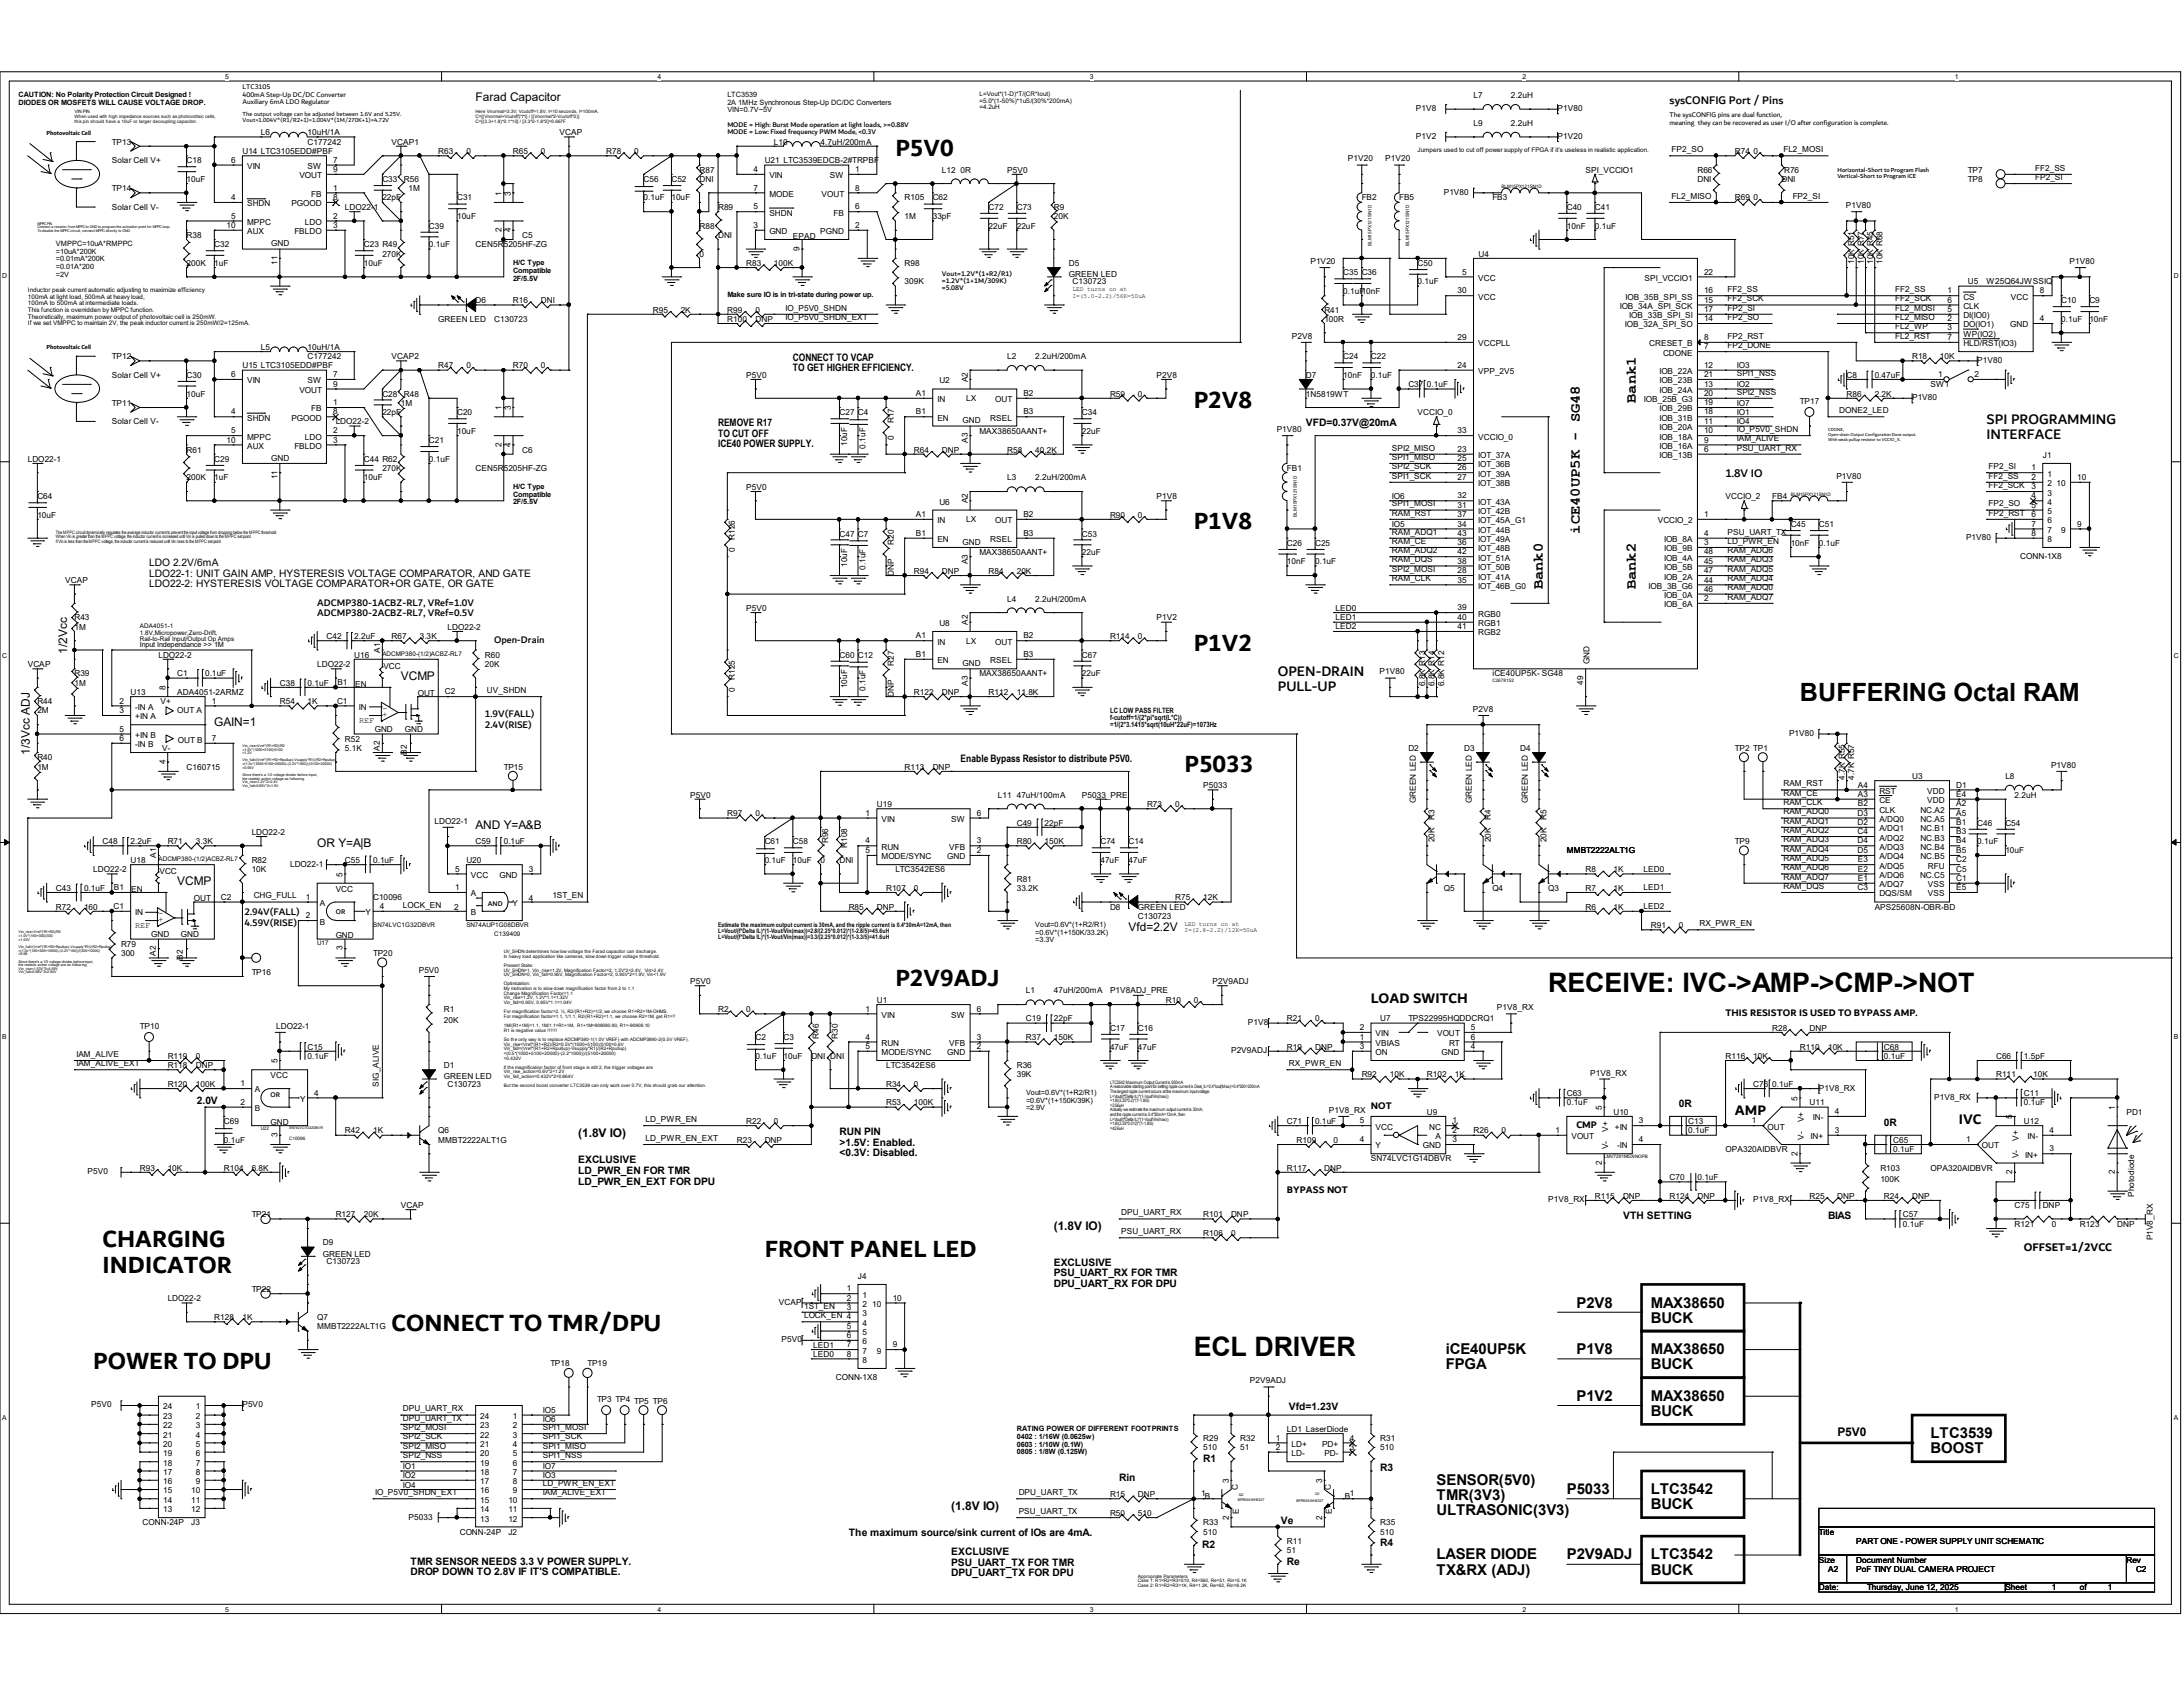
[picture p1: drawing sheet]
<svg xmlns="http://www.w3.org/2000/svg" width="279mm" height="216mm" viewBox="0 0 279 216" stroke-linecap="round" stroke-linejoin="round" font-family="sans-serif">
<defs><g id="words">
<g font-size="3.4">
<text x="198.2" y="127">RECEIVE: IVC-&gt;AMP-&gt;CMP-&gt;NOT</text>
<text x="152.8" y="173.5">ECL DRIVER</text>
</g>
<g font-size="3.2">
<text x="114.6" y="20">P5V0</text>
<text x="152.8" y="52.2">P2V8</text>
<text x="152.8" y="67.7">P1V8</text>
<text x="152.8" y="83.3">P1V2</text>
<text x="230.4" y="89.7">BUFFERING Octal RAM</text>
<text x="151.6" y="98.8">P5033</text>
<text x="114.6" y="126.2">P2V9ADJ</text>
<text x="13.1" y="159.6">CHARGING</text>
<text x="97.9" y="160.9">FRONT PANEL LED</text>
<text x="13.1" y="162.9">INDICATOR</text>
<text x="50.1" y="170.4">CONNECT TO TMR/DPU</text>
<text x="11.9" y="175.2">POWER TO DPU</text>
</g>
<g font-size="1.9">
<text x="209.4" y="51.6" transform="rotate(-90 209.4 51.6)">Bank1</text>
<text x="254.3" y="54.3">SPI PROGRAMMING</text>
<text x="254.3" y="56.2">INTERFACE</text>
<text x="202.2" y="68.3" transform="rotate(-90 202.2 68.3)">iCE40UP5K - SG48</text>
<text x="197.4" y="75.4" transform="rotate(-90 197.4 75.4)">Bank0</text>
<text x="209.4" y="75.4" transform="rotate(-90 209.4 75.4)">Bank2</text>
<text x="163.5" y="86.5">OPEN-DRAIN</text>
<text x="163.5" y="88.4">PULL-UP</text>
<text x="175.5" y="128.3">LOAD SWITCH</text>
<text x="222" y="142.7">AMP</text>
<text x="250.7" y="143.8">IVC</text>
<text x="201.8" y="167.3">P2V8</text>
<text x="211.3" y="167.3">MAX38650</text>
<text x="185" y="173.3">iCE40UP5K</text>
<text x="201.8" y="173.3">P1V8</text>
<text x="211.3" y="173.3">MAX38650</text>
<text x="211.3" y="169.3">BUCK</text>
<text x="185" y="175.3">FPGA</text>
<text x="201.8" y="179.3">P1V2</text>
<text x="211.3" y="175.3">BUCK</text>
<text x="211.3" y="179.3">MAX38650</text>
<text x="211.3" y="181.2">BUCK</text>
<text x="247.1" y="184.1">LTC3539</text>
<text x="183.9" y="190">SENSOR(5V0)</text>
<text x="183.9" y="192">TMR(3V3)</text>
<text x="200.5" y="191.2">P5033</text>
<text x="211.3" y="191.2">LTC3542</text>
<text x="247.1" y="186">BOOST</text>
<text x="183.9" y="193.9">ULTRASONIC(3V3)</text>
<text x="211.3" y="193.2">BUCK</text>
<text x="183.9" y="199.6">LASER DIODE</text>
<text x="183.9" y="201.5">TX&amp;RX (ADJ)</text>
<text x="200.5" y="199.6">P2V9ADJ</text>
<text x="211.3" y="199.6">LTC3542</text>
<text x="211.3" y="201.5">BUCK</text>
</g>
<g font-size="1.5">
<text x="60.9" y="13">Farad Capacitor</text>
<text x="213.7" y="13.3">sysCONFIG Port / Pins</text>
<text x="220.9" y="61">1.8V IO</text>
<text x="8.6" y="83.6" transform="rotate(-90 8.6 83.6)">1/2Vcc</text>
<text x="51.3" y="87">VCMP</text>
<text x="27.4" y="93">GAIN=1</text>
<text x="3.8" y="96.6" transform="rotate(-90 3.8 96.6)">1/3Vcc ADJ</text>
<text x="60.9" y="106.1">AND Y=A&amp;B</text>
<text x="22.7" y="113.2">VCMP</text>
<text x="40.6" y="108.5">OR Y=A|B</text>
<text x="144.4" y="119.2">Vfd=2.2V</text>
<text x="74" y="145.5">(1.8V IO)</text>
<text x="134.9" y="157.4">(1.8V IO)</text>
<text x="259" y="160.1">OFFSET=1/2VCC</text>
<text x="235.2" y="183.7">P5V0</text>
<text x="121.8" y="193.3">(1.8V IO)</text>
</g>
<g font-size="1.3">
<text x="101.5" y="46.2">CONNECT TO VCAP</text>
<text x="101.5" y="47.5">TO GET HIGHER EFFICIENCY.</text>
<text x="91.9" y="54.6">REMOVE R17</text>
<text x="91.9" y="55.9">TO CUT OFF</text>
<text x="91.9" y="57.2">ICE40 POWER SUPPLY.</text>
<text x="167.1" y="54.6">VFD=0.37V@20mA</text>
<text x="19.1" y="72.4">LDO 2.2V/6mA</text>
<text x="19.1" y="73.8">LDO22-1: UNIT GAIN AMP, HYSTERESIS VOLTAGE COMPARATOR, AND GATE</text>
<text x="19.1" y="75.1">LDO22-2: HYSTERESIS VOLTAGE COMPARATOR+OR GATE, OR GATE</text>
<text x="40.6" y="77.5">ADCMP380-1ACBZ-RL7, VRef=1.0V</text>
<text x="40.6" y="78.8">ADCMP380-2ACBZ-RL7, VRef=0.5V</text>
<text x="63.2" y="82.3">Open-Drain</text>
<text x="62.1" y="91.8">1.9V(FALL)</text>
<text x="62.1" y="93.1">2.4V(RISE)</text>
<text x="122.9" y="97.5">Enable Bypass Resistor to distribute P5V0.</text>
<text x="31.3" y="117.1">2.94V(FALL)</text>
<text x="31.3" y="118.4">4.59V(RISE)</text>
<text x="220.9" y="130">THIS RESISTOR IS USED TO BYPASS AMP.</text>
<text x="25.2" y="141.3">2.0V</text>
<text x="175.5" y="142">NOT</text>
<text x="214.9" y="141.7">0R</text>
<text x="74" y="148.9">EXCLUSIVE</text>
<text x="107.4" y="145.3">RUN PIN</text>
<text x="107.4" y="146.6">&gt;1.5V: Enabled.</text>
<text x="107.4" y="148">&lt;0.3V: Disabled.</text>
<text x="201.8" y="144.4">CMP</text>
<text x="241.1" y="144.1">0R</text>
<text x="74" y="150.2">LD_PWR_EN FOR TMR</text>
<text x="74" y="151.6">LD_PWR_EN_EXT FOR DPU</text>
<text x="164.7" y="152.7">BYPASS NOT</text>
<text x="207.7" y="156">VTH SETTING</text>
<text x="234" y="156">BIAS</text>
<text x="134.9" y="162">EXCLUSIVE</text>
<text x="134.9" y="163.4">PSU_UART_RX FOR TMR</text>
<text x="134.9" y="164.7">DPU_UART_RX FOR DPU</text>
<text x="165" y="180.5">Vfd=1.23V</text>
<text x="143.3" y="189.5">Rin</text>
<text x="154" y="187.1">R1</text>
<text x="176.7" y="188.3">R3</text>
<text x="108.6" y="196.6">The maximum source/sink current of IOs are 4mA.</text>
<text x="163.9" y="195">Ve</text>
<text x="176.7" y="197.8">R4</text>
<text x="52.5" y="200.2">TMR SENSOR NEEDS 3.3 V POWER SUPPLY.</text>
<text x="52.5" y="201.6">DROP DOWN TO 2.8V IF IT'S COMPATIBLE.</text>
<text x="121.8" y="199">EXCLUSIVE</text>
<text x="121.8" y="200.4">PSU_UART_TX FOR TMR</text>
<text x="121.8" y="201.7">DPU_UART_TX FOR DPU</text>
<text x="153.9" y="198.1">R2</text>
<text x="164.7" y="200.2">Re</text>
</g>
<g font-size="1.1">
<text x="33.4" y="17.3">L6</text>
<text x="39.4" y="17.3">10uH/1A</text>
<text x="71.6" y="17.3">VCAP</text>
<text x="181.2" y="14.2">P1V8</text>
<text x="181.2" y="17.8">P1V2</text>
<text x="188.6" y="12.5">L7</text>
<text x="188.6" y="16.1">L9</text>
<text x="193.4" y="12.5">2.2uH</text>
<text x="193.4" y="16.1">2.2uH</text>
<text x="199.3" y="14.2">P1V80</text>
<text x="199.3" y="17.8">P1V20</text>
<text x="14.3" y="18.5">TP13</text>
<text x="14.3" y="20.9">Solar Cell V+</text>
<text x="23.9" y="20.9">C18</text>
<text x="23.9" y="23.3">10uF</text>
<text x="29.6" y="20.8">6</text>
<text x="31" y="19.7">U14 LTC3105EDD#PBF</text>
<text x="31.6" y="21.6">VIN</text>
<text x="38.3" y="22.8">VOUT</text>
<text x="39.4" y="18.5">C177242</text>
<text x="39.4" y="21.6">SW</text>
<text x="42.6" y="20.8">7</text>
<text x="42.6" y="22">9</text>
<text x="48.9" y="23.3">C33</text>
<text x="50.1" y="18.5">VCAP1</text>
<text x="51.7" y="23.3">R56</text>
<text x="56.1" y="19.7">R63</text>
<text x="59.7" y="19.7">0</text>
<text x="65.7" y="19.7">R65</text>
<text x="69.2" y="19.7">0</text>
<text x="77.6" y="19.7">R78</text>
<text x="81.2" y="19.7">0</text>
<text x="82.4" y="23.3">C56</text>
<text x="85.9" y="23.3">C52</text>
<text x="89.5" y="22.1">R87</text>
<text x="89.5" y="23.3">DNI</text>
<text x="96.4" y="22">4</text>
<text x="97.9" y="20.9">U21 LTC3539EDCB-2#TRPBF</text>
<text x="98.5" y="22.8">VIN</text>
<text x="99.1" y="18.5">L10</text>
<text x="105" y="18.5">4.7uH/200mA</text>
<text x="106.2" y="22.8">SW</text>
<text x="109.5" y="22">1</text>
<text x="120.6" y="22.1">L12 0R</text>
<text x="128.9" y="22.1">P5V0</text>
<text x="172.5" y="20.7">P1V20</text>
<text x="177.3" y="20.7">P1V20</text>
<text x="202.9" y="22.1">SPI_VCCIO1</text>
<text x="214" y="19.5">FP2_SO</text>
<text x="217.3" y="22.1">R66</text>
<text x="217.3" y="23.3">DNI</text>
<text x="222" y="19.7">R74 0</text>
<text x="228" y="23.3">DNI</text>
<text x="228.3" y="19.5">FL2_MOSI</text>
<text x="228.3" y="22.1">R76</text>
<text x="251.9" y="23.3">TP8</text>
<text x="251.9" y="22.1">TP7</text>
<text x="260.5" y="21.8">FF2_SS</text>
<text x="260.5" y="23">FP2_SI</text>
<text x="14.3" y="24.5">TP14</text>
<text x="14.3" y="26.9">Solar Cell V-</text>
<text x="29" y="29.2">10</text>
<text x="29.6" y="25.6">4</text>
<text x="29.6" y="28">5</text>
<text x="31.6" y="26.4">SHDN</text>
<text x="31.6" y="28.8">MPPC</text>
<text x="31.6" y="30">AUX</text>
<text x="37.3" y="26.4">PGOOD</text>
<text x="37.7" y="30">FBLDO</text>
<text x="39" y="28.8">LDO</text>
<text x="39.8" y="25.2">FB</text>
<text x="42.6" y="24.4">1</text>
<text x="42.6" y="28">2</text>
<text x="42.6" y="29.2">3</text>
<text x="42.6" y="25.6">8</text>
<text x="44.2" y="26.9">LDO22-1</text>
<text x="48.9" y="25.7">22pF</text>
<text x="52.3" y="24.5">1M</text>
<text x="54.9" y="29.3">C39</text>
<text x="58.5" y="25.7">C31</text>
<text x="58.5" y="28.1">10uF</text>
<text x="64.2" y="29.7" transform="rotate(-90 64.2 29.7)">2</text>
<text x="64.2" y="25.1" transform="rotate(-90 64.2 25.1)">1</text>
<text x="65.4" y="29.7" transform="rotate(-90 65.4 29.7)">4</text>
<text x="65.4" y="25.1" transform="rotate(-90 65.4 25.1)">3</text>
<text x="82.4" y="25.7">0.1uF</text>
<text x="85.9" y="25.7">10uF</text>
<text x="89.5" y="29.3">R88</text>
<text x="91.9" y="26.9">R89</text>
<text x="96.4" y="29.2">3</text>
<text x="96.4" y="26.8">5</text>
<text x="96.4" y="24.4">7</text>
<text x="98.5" y="30">GND</text>
<text x="98.5" y="27.6">SHDN</text>
<text x="98.5" y="25.2">MODE</text>
<text x="105" y="30">PGND</text>
<text x="105.2" y="25.2">VOUT</text>
<text x="106.7" y="27.6">FB</text>
<text x="109.5" y="29.2">2</text>
<text x="109.5" y="26.8">6</text>
<text x="109.5" y="24.4">8</text>
<text x="115.8" y="25.7">R105</text>
<text x="115.8" y="28.1">1M</text>
<text x="119.4" y="25.7">C62</text>
<text x="119.4" y="28.1">33pF</text>
<text x="126.5" y="26.9">C72</text>
<text x="126.5" y="29.3">22uF</text>
<text x="130.1" y="26.9">C73</text>
<text x="130.1" y="29.3">22uF</text>
<text x="134.9" y="26.9">R9</text>
<text x="134.9" y="28.1">20K</text>
<text x="174.3" y="25.7">FB2</text>
<text x="179.1" y="25.7">FB5</text>
<text x="184.8" y="24.9">P1V80</text>
<text x="191" y="25.7">FB3</text>
<text x="200.5" y="26.9">C40</text>
<text x="200.5" y="29.3">10nF</text>
<text x="204.1" y="26.9">C41</text>
<text x="204.1" y="29.3">0.1uF</text>
<text x="214" y="25.4">FL2_MISO</text>
<text x="222" y="25.7">R69 0</text>
<text x="229.4" y="25.4">FP2_SI</text>
<text x="236.3" y="26.6">P1V80</text>
<text x="23.9" y="30.4">R38</text>
<text x="23.9" y="34">200K</text>
<text x="27.4" y="31.6">C32</text>
<text x="27.4" y="34">1uF</text>
<text x="34.7" y="31.5">GND</text>
<text x="35.5" y="33.9" transform="rotate(-90 35.5 33.9)">11</text>
<text x="46.6" y="31.6">C23 R49</text>
<text x="46.6" y="34">10uF</text>
<text x="48.9" y="32.9">270K</text>
<text x="54.9" y="31.6">0.1uF</text>
<text x="60.9" y="31.6">CEN5R5205HF-ZG</text>
<text x="66.8" y="30.4">C5</text>
<text x="89.5" y="32.9">0</text>
<text x="91.9" y="30.4">DNI</text>
<text x="95.5" y="34">R83</text>
<text x="99.1" y="34">100K</text>
<text x="101.5" y="30.6">EPAD</text>
<text x="102.3" y="32.1" transform="rotate(-90 102.3 32.1)">9</text>
<text x="115.8" y="34">R98</text>
<text x="136.8" y="34">D5</text>
<text x="136.8" y="35.5">GREEN LED</text>
<text x="167.7" y="33.8">P1V20</text>
<text x="171.9" y="35.2">C35 C36</text>
<text x="181.4" y="34">C50</text>
<text x="187.2" y="35.1">5</text>
<text x="189.2" y="35.9">VCC</text>
<text x="189.2" y="32.9">U4</text>
<text x="210.5" y="35.9">SPI_VCCIO1</text>
<text x="218.1" y="35.1">22</text>
<text x="237.3" y="33.8" transform="rotate(-90 237.3 33.8)">10K R51</text>
<text x="238.5" y="33.8" transform="rotate(-90 238.5 33.8)">10K R77</text>
<text x="239.7" y="33.8" transform="rotate(-90 239.7 33.8)">10K R45</text>
<text x="240.9" y="33.8" transform="rotate(-90 240.9 33.8)">10K R68</text>
<text x="264.9" y="33.8">P1V80</text>
<text x="56.1" y="41.2">GREEN LED</text>
<text x="60.9" y="38.8">D6</text>
<text x="63.2" y="41.2">C130723</text>
<text x="65.7" y="38.8">R16</text>
<text x="69.2" y="38.8">DNI</text>
<text x="83.6" y="40">R95</text>
<text x="87.1" y="40">2K</text>
<text x="93.1" y="41.2">R100</text>
<text x="93.1" y="40">R99</text>
<text x="96.7" y="41.2">DNP</text>
<text x="96.7" y="40">0</text>
<text x="100.5" y="39.8">IO_P5V0_SHDN</text>
<text x="100.5" y="40.9">IO_P5V0_SHDN_EXT</text>
<text x="115.8" y="36.4">309K</text>
<text x="137.3" y="36.4">C130723</text>
<text x="169.5" y="40">R41</text>
<text x="169.5" y="41.2">100R</text>
<text x="171.9" y="37.6">0.1uF10nF</text>
<text x="181.4" y="36.4">0.1uF</text>
<text x="186.6" y="37.5">30</text>
<text x="189.2" y="38.4">VCC</text>
<text x="207.3" y="39.5">IOB_34A_SPI_SCK</text>
<text x="208" y="41.9">IOB_32A_SPI_SO</text>
<text x="208.1" y="38.4">IOB_35B_SPI_SS</text>
<text x="208.5" y="40.7">IOB_33B_SPI_SI</text>
<text x="218.1" y="41.1">14</text>
<text x="218.1" y="39.9">17</text>
<text x="218.1" y="38.7">15</text>
<text x="218.1" y="37.5">16</text>
<text x="221.1" y="37.4">FF2_SS</text>
<text x="221.1" y="38.6">FF2_SCK</text>
<text x="221.1" y="39.8">FP2_SI</text>
<text x="221.1" y="40.9">FP2_SO</text>
<text x="242.6" y="37.4">FF2_SS</text>
<text x="242.6" y="38.6">FF2_SCK</text>
<text x="242.6" y="39.8">FL2_MOSI</text>
<text x="242.6" y="40.9">FL2_MISO</text>
<text x="249.3" y="37.5">1</text>
<text x="249.3" y="41.1">2</text>
<text x="249.3" y="39.9">5</text>
<text x="249.3" y="38.7">6</text>
<text x="251.3" y="38.4">CS</text>
<text x="251.3" y="41.9">DO(IO1)</text>
<text x="251.3" y="40.7">DI(IO0)</text>
<text x="251.3" y="39.5">CLK</text>
<text x="251.9" y="36.4">U5</text>
<text x="254.3" y="36.4">W25Q64JWSSIQ</text>
<text x="257.3" y="41.9">GND</text>
<text x="257.4" y="38.4">VCC</text>
<text x="261.1" y="41.1">4</text>
<text x="261.1" y="37.5">8</text>
<text x="263.8" y="38.8">C10</text>
<text x="263.8" y="41.2">0.1uF</text>
<text x="267.4" y="38.8">C9</text>
<text x="267.4" y="41.2">10nF</text>
<text x="14.3" y="46">TP12</text>
<text x="31" y="47.2">U15 LTC3105EDD#PBF</text>
<text x="33.4" y="44.8">L5</text>
<text x="39.4" y="46">C177242</text>
<text x="39.4" y="44.8">10uH/1A</text>
<text x="50.1" y="46">VCAP2</text>
<text x="56.1" y="47.2">R47</text>
<text x="59.7" y="47.2">0</text>
<text x="65.7" y="47.2">R70</text>
<text x="69.2" y="47.2">0</text>
<text x="128.9" y="46">L2</text>
<text x="132.5" y="46">2.2uH/200mA</text>
<text x="165.4" y="43.3">P2V8</text>
<text x="171.9" y="46">C24</text>
<text x="175.5" y="46">C22</text>
<text x="186.6" y="43.5">29</text>
<text x="186.6" y="47.1">24</text>
<text x="189.2" y="44.3">VCCPLL</text>
<text x="189.2" y="47.9">VPP_2V5</text>
<text x="211.1" y="44.3">CRESET_B</text>
<text x="212.4" y="47.9">IOB_22A</text>
<text x="212.8" y="45.5">CDONE</text>
<text x="218.1" y="43.5">8</text>
<text x="218.1" y="44.7">7</text>
<text x="218.1" y="47.1">12</text>
<text x="221.1" y="43.3">FP2_RST</text>
<text x="221.1" y="44.5">FP2_DONE</text>
<text x="222.3" y="47.1">IO3</text>
<text x="242.6" y="42.1">FL2_WP</text>
<text x="242.6" y="43.3">FL2_RST</text>
<text x="244.7" y="46">R18</text>
<text x="248.3" y="46">10K</text>
<text x="249.3" y="42.3">3</text>
<text x="249.3" y="43.5">7</text>
<text x="251.3" y="43.1">WP(IO2)</text>
<text x="251.3" y="44.3">HLD/RST(IO3)</text>
<text x="253.1" y="46.4">P1V80</text>
<text x="14.3" y="48.3">Solar Cell V+</text>
<text x="14.3" y="51.9">TP11</text>
<text x="23.9" y="48.3">C30</text>
<text x="23.9" y="50.8">10uF</text>
<text x="29.6" y="53">4</text>
<text x="29.6" y="48.3">6</text>
<text x="31.6" y="53.8">SHDN</text>
<text x="31.6" y="49.1">VIN</text>
<text x="37.3" y="53.8">PGOOD</text>
<text x="38.3" y="50.3">VOUT</text>
<text x="39.4" y="49.1">SW</text>
<text x="39.8" y="52.7">FB</text>
<text x="42.6" y="51.9">1</text>
<text x="42.6" y="48.3">7</text>
<text x="42.6" y="53">8</text>
<text x="42.6" y="49.5">9</text>
<text x="48.9" y="50.8">C28</text>
<text x="48.9" y="53.1">22pF</text>
<text x="51.3" y="51.9">1M</text>
<text x="51.7" y="50.8">R48</text>
<text x="58.5" y="53.1">C20</text>
<text x="64.2" y="52.5" transform="rotate(-90 64.2 52.5)">1</text>
<text x="65.4" y="52.5" transform="rotate(-90 65.4 52.5)">3</text>
<text x="95.5" y="48.3">P5V0</text>
<text x="107.4" y="53.1">C27 C4</text>
<text x="117.2" y="50.7">A1</text>
<text x="117.2" y="53">B1</text>
<text x="120" y="51.5">IN</text>
<text x="120" y="53.8">EN</text>
<text x="120.2" y="49.1">U2</text>
<text x="123.7" y="51.4">LX</text>
<text x="123.9" y="48.9" transform="rotate(-90 123.9 48.9)">A2</text>
<text x="126.7" y="53.8">RSEL</text>
<text x="127.4" y="51.5">OUT</text>
<text x="131" y="50.7">B2</text>
<text x="131" y="53">B3</text>
<text x="138.5" y="53.1">C34</text>
<text x="142.1" y="50.8">R59</text>
<text x="145.6" y="50.8">0</text>
<text x="148" y="48.3">P2V8</text>
<text x="167.1" y="48.3">D7</text>
<text x="167.1" y="50.8">1N5819WT</text>
<text x="171.9" y="48.3">10nF</text>
<text x="175.5" y="48.3">0.1uF</text>
<text x="180.3" y="49.5">C37 0.1uF</text>
<text x="181.4" y="53.1">VCCIO_0</text>
<text x="210.4" y="51.5">IOB_25B_G3</text>
<text x="212.4" y="49.1">IOB_23B</text>
<text x="212.4" y="50.3">IOB_24A</text>
<text x="212.4" y="52.7">IOB_29B</text>
<text x="212.4" y="53.8">IOB_31B</text>
<text x="218.1" y="48.3">21</text>
<text x="218.1" y="49.5">13</text>
<text x="218.1" y="50.7">20</text>
<text x="218.1" y="51.9">19</text>
<text x="218.1" y="53">18</text>
<text x="222.3" y="48.1">SPI1_NSS</text>
<text x="222.3" y="49.5">IO2</text>
<text x="222.3" y="50.5">SPI2_NSS</text>
<text x="222.3" y="51.9">IO7</text>
<text x="222.3" y="53.1">IO1</text>
<text x="230.4" y="51.7">TP17</text>
<text x="235.4" y="52.9">DONE2_LED</text>
<text x="236.3" y="48.3">C8</text>
<text x="236.3" y="50.8">R86</text>
<text x="239.9" y="48.3">0.47uF</text>
<text x="239.9" y="50.8">2.2K</text>
<text x="244.7" y="51.2">P1V80</text>
<text x="247.1" y="49.5">SW1</text>
<text x="248.1" y="48.3">1</text>
<text x="252.7" y="48.3">2</text>
<text x="3.6" y="59.1">LDO22-1</text>
<text x="14.3" y="54.3">Solar Cell V-</text>
<text x="23.9" y="57.9">R61</text>
<text x="27.4" y="59.1">C29</text>
<text x="29" y="56.6">10</text>
<text x="29.6" y="55.5">5</text>
<text x="31.6" y="56.3">MPPC</text>
<text x="31.6" y="57.4">AUX</text>
<text x="34.7" y="59">GND</text>
<text x="37.7" y="57.4">FBLDO</text>
<text x="39" y="56.3">LDO</text>
<text x="42.6" y="55.5">2</text>
<text x="42.6" y="56.6">3</text>
<text x="43" y="54.3">LDO22-2</text>
<text x="46.6" y="59.1">C44 R62</text>
<text x="54.9" y="56.7">C21</text>
<text x="54.9" y="59.1">0.1uF</text>
<text x="58.5" y="55.5">10uF</text>
<text x="64.2" y="57.2" transform="rotate(-90 64.2 57.2)">2</text>
<text x="65.4" y="57.2" transform="rotate(-90 65.4 57.2)">4</text>
<text x="66.8" y="57.9">C6</text>
<text x="108.4" y="57.1" transform="rotate(-90 108.4 57.1)">10uF</text>
<text x="110.8" y="57.4" transform="rotate(-90 110.8 57.4)">0.1uF</text>
<text x="114.4" y="56.3" transform="rotate(-90 114.4 56.3)">0</text>
<text x="114.4" y="54.2" transform="rotate(-90 114.4 54.2)">R17</text>
<text x="117" y="57.9">R64</text>
<text x="120.6" y="57.9">DNP</text>
<text x="123.2" y="54.2">GND</text>
<text x="123.9" y="56.7" transform="rotate(-90 123.9 56.7)">A3</text>
<text x="125.3" y="55.5">MAX38650AANT+</text>
<text x="128.9" y="57.9">R58</text>
<text x="132.5" y="57.9">40.2K</text>
<text x="138.5" y="55.5">22uF</text>
<text x="163.4" y="55.3">P1V80</text>
<text x="178.1" y="57.7">SPI2_MISO</text>
<text x="178.1" y="58.8">SPI1_MISO</text>
<text x="186.6" y="59">25</text>
<text x="186.6" y="57.8">23</text>
<text x="186.6" y="55.5">33</text>
<text x="189.2" y="59.8">IOT_36B</text>
<text x="189.2" y="58.6">IOT_37A</text>
<text x="189.2" y="56.3">VCCIO_0</text>
<text x="212.4" y="58.6">IOB_13B</text>
<text x="212.4" y="57.4">IOB_16A</text>
<text x="212.4" y="56.3">IOB_18A</text>
<text x="212.4" y="55">IOB_20A</text>
<text x="218.1" y="57.8">6</text>
<text x="218.1" y="56.6">9</text>
<text x="218.1" y="55.5">10</text>
<text x="218.1" y="54.2">11</text>
<text x="222.3" y="54.3">IO4</text>
<text x="222.3" y="55.3">IO_P5V0_SHDN</text>
<text x="222.3" y="56.5">IAM_ALIVE</text>
<text x="222.3" y="57.7">PSU_UART_RX</text>
<text x="261.4" y="58.6">J1</text>
<text x="4.8" y="63.9">C64</text>
<text x="23.9" y="61.5">200K</text>
<text x="27.4" y="61.5">1uF</text>
<text x="35.5" y="61.3" transform="rotate(-90 35.5 61.3)">11</text>
<text x="46.6" y="61.5">10uF</text>
<text x="48.9" y="60.3">270K</text>
<text x="60.9" y="60.3">CEN5R5205HF-ZG</text>
<text x="95.5" y="62.7">P5V0</text>
<text x="120.2" y="64.6">U6</text>
<text x="123.9" y="64.4" transform="rotate(-90 123.9 64.4)">A2</text>
<text x="128.9" y="61.5">L3</text>
<text x="132.5" y="61.5">2.2uH/200mA</text>
<text x="148" y="63.9">P1V8</text>
<text x="164.7" y="60.3">FB1</text>
<text x="178.1" y="60">SPI2_SCK</text>
<text x="178.1" y="61.3">SPI1_SCK</text>
<text x="178.1" y="63.8">IO6</text>
<text x="178.1" y="64.8">SPI1_MOSI</text>
<text x="178.1" y="66">RAM_RST</text>
<text x="186.6" y="61.4">27</text>
<text x="186.6" y="60.2">26</text>
<text x="186.6" y="65">31</text>
<text x="186.6" y="63.8">32</text>
<text x="189.2" y="62.2">IOT_38B</text>
<text x="189.2" y="61">IOT_39A</text>
<text x="189.2" y="65.8">IOT_42B</text>
<text x="189.2" y="64.6">IOT_43A</text>
<text x="220.9" y="63.9">VCCIO_2</text>
<text x="226.8" y="63.9">FB4</text>
<text x="235" y="61.3">P1V80</text>
<text x="254.5" y="60">FP2_SI</text>
<text x="254.5" y="61.3">FF2_SS</text>
<text x="254.5" y="62.4">FF2_SCK</text>
<text x="254.5" y="64.8">FP2_SO</text>
<text x="254.5" y="66">FP2_RST</text>
<text x="260" y="60.2">1</text>
<text x="260" y="61.4">2</text>
<text x="260" y="62.6">3</text>
<text x="260" y="63.8">4</text>
<text x="260" y="65">5</text>
<text x="262" y="61">1</text>
<text x="262" y="62.2">2</text>
<text x="262" y="63.4">3</text>
<text x="262" y="64.6">4</text>
<text x="262" y="65.8">5</text>
<text x="263.2" y="62.2">10</text>
<text x="265.9" y="61.4">10</text>
<text x="4.8" y="66.3">10uF</text>
<text x="94.1" y="70.7" transform="rotate(-90 94.1 70.7)">0</text>
<text x="94.1" y="69.1" transform="rotate(-90 94.1 69.1)">R126</text>
<text x="107.4" y="68.7">C47 C7</text>
<text x="114.4" y="69.7" transform="rotate(-90 114.4 69.7)">R20</text>
<text x="117.2" y="66.2">A1</text>
<text x="117.2" y="68.6">B1</text>
<text x="120" y="67">IN</text>
<text x="120" y="69.4">EN</text>
<text x="123.2" y="69.7">GND</text>
<text x="123.7" y="66.8">LX</text>
<text x="125.3" y="71">MAX38650AANT+</text>
<text x="126.7" y="69.4">RSEL</text>
<text x="127.4" y="67">OUT</text>
<text x="131" y="66.2">B2</text>
<text x="131" y="68.6">B3</text>
<text x="138.5" y="68.7">C53</text>
<text x="138.5" y="71">22uF</text>
<text x="142.1" y="66.3">R90</text>
<text x="145.6" y="66.3">0</text>
<text x="164.7" y="69.8">C26</text>
<text x="168.3" y="69.8">C25</text>
<text x="178.1" y="67.4">IO5</text>
<text x="178.1" y="68.4">RAM_ADQ1</text>
<text x="178.1" y="70.8">RAM_ADQ2</text>
<text x="178.1" y="72">RAM_DQS</text>
<text x="178.1" y="69.6">RAM_CE</text>
<text x="186.6" y="67.4">34</text>
<text x="186.6" y="66.2">37</text>
<text x="186.6" y="69.8">36</text>
<text x="186.6" y="68.6">43</text>
<text x="186.6" y="71">42</text>
<text x="189.2" y="68.2">IOT_44B</text>
<text x="189.2" y="67">IOT_45A_G1</text>
<text x="189.2" y="70.6">IOT_48B</text>
<text x="189.2" y="69.4">IOT_49A</text>
<text x="189.2" y="71.8">IOT_51A</text>
<text x="212.2" y="67">VCCIO_2</text>
<text x="213" y="71.8">IOB_4A</text>
<text x="213" y="69.4">IOB_8A</text>
<text x="213" y="70.6">IOB_9B</text>
<text x="218.1" y="71">48</text>
<text x="218.1" y="68.6">4</text>
<text x="218.1" y="69.8">3</text>
<text x="218.1" y="66.2">1</text>
<text x="221.1" y="68.4">PSU_UART_TX</text>
<text x="221.1" y="69.6">LD_PWR_EN</text>
<text x="221.1" y="70.8">RAM_ADQ6</text>
<text x="221.1" y="72">RAM_ADQ3</text>
<text x="229.2" y="67.4">C45</text>
<text x="229.2" y="69.8">10nF</text>
<text x="232.8" y="67.4">C51</text>
<text x="232.8" y="69.8">0.1uF</text>
<text x="251.6" y="69.1">P1V80</text>
<text x="258.6" y="71.5">CONN-1X8</text>
<text x="260" y="66.2">6</text>
<text x="260" y="67.4">7</text>
<text x="260" y="68.6">8</text>
<text x="262" y="67">6</text>
<text x="262" y="68.2">7</text>
<text x="262" y="69.4">8</text>
<text x="263.8" y="68.2">9</text>
<text x="265.9" y="67.4">9</text>
<text x="8.3" y="74.6">VCAP</text>
<text x="108.4" y="72.6" transform="rotate(-90 108.4 72.6)">10uF</text>
<text x="110.8" y="72.9" transform="rotate(-90 110.8 72.9)">0.1uF</text>
<text x="114.4" y="73.7" transform="rotate(-90 114.4 73.7)">DNP</text>
<text x="117" y="73.4">R94</text>
<text x="120.6" y="73.4">DNP</text>
<text x="123.9" y="72.2" transform="rotate(-90 123.9 72.2)">A3</text>
<text x="126.5" y="73.4">R84</text>
<text x="128.9" y="77">L4</text>
<text x="130.1" y="73.4">20K</text>
<text x="132.5" y="77">2.2uH/200mA</text>
<text x="164.7" y="72.2">10nF</text>
<text x="168.3" y="72.2">0.1uF</text>
<text x="178.1" y="73.2">SPI2_MOSI</text>
<text x="178.1" y="74.4">RAM_CLK</text>
<text x="186.6" y="73.4">28</text>
<text x="186.6" y="74.5">35</text>
<text x="186.6" y="72.1">38</text>
<text x="189.2" y="74.2">IOT_41A</text>
<text x="189.2" y="75.4">IOT_46B_G0</text>
<text x="189.2" y="72.9">IOT_50B</text>
<text x="211" y="75.4">IOB_3B_G6</text>
<text x="213" y="76.5">IOB_0A</text>
<text x="213" y="74.2">IOB_2A</text>
<text x="213" y="72.9">IOB_5B</text>
<text x="213" y="77.7">IOB_6A</text>
<text x="218.1" y="75.7">46</text>
<text x="218.1" y="73.4">47</text>
<text x="218.1" y="74.5">44</text>
<text x="218.1" y="72.1">45</text>
<text x="218.1" y="76.9">2</text>
<text x="221.1" y="73.2">RAM_ADQ5</text>
<text x="221.1" y="74.4">RAM_ADQ4</text>
<text x="221.1" y="75.6">RAM_ADQ0</text>
<text x="221.1" y="76.8">RAM_ADQ7</text>
<text x="9.5" y="79.4">R43</text>
<text x="9.5" y="80.6">1M</text>
<text x="41.8" y="81.8">C42</text>
<text x="45.3" y="81.8">2.2uF</text>
<text x="48.6" y="83.5" transform="rotate(-90 48.6 83.5)">A1</text>
<text x="50.1" y="81.8">R67</text>
<text x="53.7" y="81.8">3.3K</text>
<text x="57.3" y="80.6">LDO22-2</text>
<text x="95.5" y="78.2">P5V0</text>
<text x="117.2" y="81.7">A1</text>
<text x="120" y="82.5">IN</text>
<text x="120.2" y="80.1">U8</text>
<text x="123.7" y="82.4">LX</text>
<text x="123.9" y="80" transform="rotate(-90 123.9 80)">A2</text>
<text x="127.4" y="82.5">OUT</text>
<text x="131" y="81.7">B2</text>
<text x="142.1" y="81.8">R114</text>
<text x="145.6" y="81.8">0</text>
<text x="148" y="79.4">P1V2</text>
<text x="170.9" y="78.1">LED0</text>
<text x="170.9" y="79.4">LED1</text>
<text x="170.9" y="80.6">LED2</text>
<text x="186.6" y="78.1">39</text>
<text x="186.6" y="79.3">40</text>
<text x="186.6" y="80.5">41</text>
<text x="189.2" y="78.9">RGB0</text>
<text x="189.2" y="80.1">RGB1</text>
<text x="189.2" y="81.3">RGB2</text>
<text x="3.6" y="85.3">VCAP</text>
<text x="9.5" y="86.6">R39</text>
<text x="9.5" y="87.8">1M</text>
<text x="16.7" y="88.9">U13</text>
<text x="20.3" y="84.2">LDO22-2</text>
<text x="21.2" y="88.3" transform="rotate(-90 21.2 88.3)">8</text>
<text x="22.7" y="86.6">C1</text>
<text x="22.7" y="88.9">ADA4051-2ARMZ</text>
<text x="26.2" y="86.6">0.1uF</text>
<text x="35.8" y="87.8">C38</text>
<text x="39.4" y="87.8">0.1uF</text>
<text x="40.6" y="85.3">LDO22-2</text>
<text x="43.2" y="87.7">B1</text>
<text x="45.3" y="84.2">U16</text>
<text x="45.5" y="87.9">EN</text>
<text x="49.1" y="85.6">VCC</text>
<text x="53.5" y="89.1">OUT</text>
<text x="56.9" y="88.9">C2</text>
<text x="62.1" y="84.2">R60</text>
<text x="62.1" y="85.3">20K</text>
<text x="62.3" y="88.7">UV_SHDN</text>
<text x="94.1" y="88.6" transform="rotate(-90 94.1 88.6)">0</text>
<text x="94.1" y="87" transform="rotate(-90 94.1 87)">R125</text>
<text x="107.4" y="84.2">C60 C12</text>
<text x="108.4" y="88.1" transform="rotate(-90 108.4 88.1)">10uF</text>
<text x="110.8" y="88.4" transform="rotate(-90 110.8 88.4)">0.1uF</text>
<text x="114.4" y="89.2" transform="rotate(-90 114.4 89.2)">DNP</text>
<text x="114.4" y="85.2" transform="rotate(-90 114.4 85.2)">R27</text>
<text x="117" y="88.9">R122</text>
<text x="117.2" y="84.1">B1</text>
<text x="120" y="84.9">EN</text>
<text x="120.6" y="88.9">DNP</text>
<text x="123.2" y="85.3">GND</text>
<text x="123.9" y="87.8" transform="rotate(-90 123.9 87.8)">A3</text>
<text x="125.3" y="86.6">MAX38650AANT+</text>
<text x="126.5" y="88.9">R112</text>
<text x="126.7" y="84.9">RSEL</text>
<text x="130.1" y="88.9">11.8K</text>
<text x="131" y="84.1">B3</text>
<text x="138.5" y="84.2">C67</text>
<text x="138.5" y="86.6">22uF</text>
<text x="176.6" y="86.3">P1V80</text>
<text x="182.4" y="87.8" transform="rotate(-90 182.4 87.8)">6.8K R13</text>
<text x="183.6" y="87.8" transform="rotate(-90 183.6 87.8)">6.8K R14</text>
<text x="184.8" y="87.8" transform="rotate(-90 184.8 87.8)">6.8K R12</text>
<text x="191" y="86.6">iCE40UP5K- SG48</text>
<text x="202.6" y="87.6" transform="rotate(-90 202.6 87.6)">49</text>
<text x="203.5" y="85" transform="rotate(-90 203.5 85)">GND</text>
<text x="4.8" y="90.1">R44</text>
<text x="4.8" y="91.3">2M</text>
<text x="15.3" y="90">2</text>
<text x="15.3" y="91.3">3</text>
<text x="15.3" y="94.8">6</text>
<text x="15.3" y="93.6">5</text>
<text x="17.3" y="90.8">-IN A</text>
<text x="17.3" y="92.1">+IN A</text>
<text x="17.3" y="95.6">-IN B</text>
<text x="17.3" y="94.4">+IN B</text>
<text x="20.5" y="90.1">V+</text>
<text x="22.7" y="91.3">OUT A</text>
<text x="22.8" y="95">OUT B</text>
<text x="27.1" y="90">1</text>
<text x="27.1" y="94.8">7</text>
<text x="35.8" y="90.1">R54</text>
<text x="39.4" y="90.1">1K</text>
<text x="43.1" y="90">C1</text>
<text x="44.2" y="94.9">R52</text>
<text x="45.9" y="90.8">IN</text>
<text x="46" y="92.5">REF</text>
<text x="48" y="93.7">GND</text>
<text x="48.9" y="91.8">+</text>
<text x="48.9" y="90.9">-</text>
<text x="51.8" y="93.7">GND</text>
<text x="188.5" y="91.1">P2V8</text>
<text x="229" y="94.2">P1V80</text>
<text x="4.8" y="97.3">R40</text>
<text x="4.8" y="98.5">1M</text>
<text x="20.7" y="96.1">V-</text>
<text x="21.2" y="97.7" transform="rotate(-90 21.2 97.7)">4</text>
<text x="23.9" y="98.5">C160715</text>
<text x="44.2" y="96.1">5.1K</text>
<text x="48.6" y="96.1" transform="rotate(-90 48.6 96.1)">A2</text>
<text x="52.1" y="96.6" transform="rotate(-90 52.1 96.6)">B2</text>
<text x="64.5" y="98.5">TP15</text>
<text x="115.8" y="98.5">R113</text>
<text x="119.4" y="98.5">DNP</text>
<text x="154" y="100.9">P5033</text>
<text x="180.3" y="96.1">D2</text>
<text x="187.4" y="96.1">D3</text>
<text x="194.6" y="96.1">D4</text>
<text x="222" y="96.1">TP2 TP1</text>
<text x="228.3" y="100.6">RAM_RST</text>
<text x="228.3" y="101.8">RAM_CE</text>
<text x="236.1" y="99.8" transform="rotate(-90 236.1 99.8)">4.7K R55</text>
<text x="237.3" y="99.8" transform="rotate(-90 237.3 99.8)">4.7K R57</text>
<text x="237.8" y="100.8">A4</text>
<text x="237.8" y="102">A3</text>
<text x="240.5" y="101.6">RST</text>
<text x="244.7" y="99.7">U3</text>
<text x="246.7" y="101.6">VDD</text>
<text x="250.4" y="100.8">D1</text>
<text x="250.4" y="102">E4</text>
<text x="256.7" y="99.7">L8</text>
<text x="262.5" y="98.3">P1V80</text>
<text x="32.2" y="106.8">LDO22-2</text>
<text x="55.6" y="105.4">LDO22-1</text>
<text x="88.3" y="102.1">P5V0</text>
<text x="93.1" y="104.5">R97</text>
<text x="96.7" y="104.5">0</text>
<text x="106" y="107.9" transform="rotate(-90 106 107.9)">R96</text>
<text x="110.8" y="104.4">1</text>
<text x="110.8" y="107.9">4</text>
<text x="112.2" y="103.3">U19</text>
<text x="112.8" y="105.2">VIN</text>
<text x="121.7" y="105.2">SW</text>
<text x="125" y="107.9">3</text>
<text x="125" y="104.4">6</text>
<text x="127.7" y="102.1">L11 47uH/100mA</text>
<text x="130.1" y="105.7">C49</text>
<text x="133.7" y="105.7">22pF</text>
<text x="138.5" y="102.1">P5033_PRE</text>
<text x="146.8" y="103.3">R73</text>
<text x="150.4" y="103.3">0</text>
<text x="181.2" y="102.8" transform="rotate(-90 181.2 102.8)">GREEN LED</text>
<text x="183.6" y="107.8" transform="rotate(-90 183.6 107.8)">20K</text>
<text x="183.6" y="104.9" transform="rotate(-90 183.6 104.9)">R3</text>
<text x="188.4" y="102.8" transform="rotate(-90 188.4 102.8)">GREEN LED</text>
<text x="190.8" y="107.8" transform="rotate(-90 190.8 107.8)">20K</text>
<text x="190.8" y="104.9" transform="rotate(-90 190.8 104.9)">R4</text>
<text x="195.5" y="102.8" transform="rotate(-90 195.5 102.8)">GREEN LED</text>
<text x="198" y="107.8" transform="rotate(-90 198 107.8)">20K</text>
<text x="198" y="104.9" transform="rotate(-90 198 104.9)">R5</text>
<text x="228.3" y="103">RAM_CLK</text>
<text x="228.3" y="104.2">RAM_ADQ0</text>
<text x="228.3" y="105.4">RAM_ADQ1</text>
<text x="228.3" y="106.6">RAM_ADQ2</text>
<text x="228.3" y="107.8">RAM_ADQ3</text>
<text x="237.7" y="104.4">D3</text>
<text x="237.7" y="105.6">D2</text>
<text x="237.7" y="106.8">C4</text>
<text x="237.7" y="107.9">D4</text>
<text x="237.8" y="103.2">B2</text>
<text x="240.5" y="102.8">CE</text>
<text x="240.5" y="104">CLK</text>
<text x="240.5" y="105.2">A/DQ0</text>
<text x="240.5" y="106.4">A/DQ1</text>
<text x="240.5" y="107.6">A/DQ2</text>
<text x="245.8" y="104">NC.A2</text>
<text x="245.8" y="105.2">NC.A5</text>
<text x="245.8" y="106.4">NC.B1</text>
<text x="245.8" y="107.6">NC.B3</text>
<text x="246.7" y="102.8">VDD</text>
<text x="250.4" y="103.2">A2</text>
<text x="250.4" y="104.4">A5</text>
<text x="250.4" y="105.6">B1</text>
<text x="250.4" y="106.8">B3</text>
<text x="250.4" y="107.9">B4</text>
<text x="253.1" y="105.7">C46</text>
<text x="256.7" y="105.7">C54</text>
<text x="257.8" y="102.1">2.2uH</text>
<text x="11.9" y="111.6">LDO22-2</text>
<text x="13.1" y="108">C48</text>
<text x="14.6" y="113.9">B1</text>
<text x="16.7" y="108">2.2uF</text>
<text x="16.7" y="110.4">U18</text>
<text x="20" y="109.8" transform="rotate(-90 20 109.8)">A1</text>
<text x="20.4" y="111.8">VCC</text>
<text x="21.5" y="108">R71</text>
<text x="25.1" y="108">3.3K</text>
<text x="32.2" y="110.4">R82</text>
<text x="32.2" y="111.6">10K</text>
<text x="37.1" y="110.9">LDO22-1</text>
<text x="43.9" y="112.2" transform="rotate(-90 43.9 112.2)">5</text>
<text x="44.2" y="110.4">C55</text>
<text x="47.8" y="110.4">0.1uF</text>
<text x="58.2" y="111.5">5</text>
<text x="58.2" y="113.9">1</text>
<text x="59.7" y="110.4">U20</text>
<text x="60.3" y="112.4">VCC</text>
<text x="60.9" y="108">C59</text>
<text x="63.9" y="112.4">GND</text>
<text x="64.5" y="108">0.1uF</text>
<text x="67.7" y="111.5">3</text>
<text x="97.9" y="108">C61</text>
<text x="97.9" y="110.4">0.1uF</text>
<text x="101.5" y="108">C58</text>
<text x="101.5" y="110.4">10uF</text>
<text x="105" y="110.4">0</text>
<text x="107.4" y="110.4">DNI</text>
<text x="108.4" y="108.5" transform="rotate(-90 108.4 108.5)">R108</text>
<text x="110.8" y="109.2">5</text>
<text x="112.8" y="108.8">RUN</text>
<text x="112.8" y="110">MODE/SYNC</text>
<text x="114.6" y="111.6">LTC3542ES6</text>
<text x="121.2" y="110">GND</text>
<text x="121.5" y="108.8">VFB</text>
<text x="125" y="109.2">2</text>
<text x="130.1" y="108">R80</text>
<text x="130.1" y="112.8">R81</text>
<text x="133.7" y="108">150K</text>
<text x="140.8" y="108">C74</text>
<text x="140.8" y="110.4">47uF</text>
<text x="144.4" y="108">C14</text>
<text x="144.4" y="110.4">47uF</text>
<text x="200.5" y="109.2">MMBT2222ALT1G</text>
<text x="202.9" y="111.6">R8</text>
<text x="206.5" y="111.6">1K</text>
<text x="210.4" y="111.6">LED0</text>
<text x="210.4" y="114">LED1</text>
<text x="222" y="108">TP9</text>
<text x="228.3" y="109">RAM_ADQ4</text>
<text x="228.3" y="110.2">RAM_ADQ5</text>
<text x="228.3" y="111.4">RAM_ADQ6</text>
<text x="228.3" y="112.6">RAM_ADQ7</text>
<text x="228.3" y="113.7">RAM_DQS</text>
<text x="237.7" y="109.2">D5</text>
<text x="237.7" y="113.9">C3</text>
<text x="237.8" y="110.4">E3</text>
<text x="237.8" y="111.5">E2</text>
<text x="237.8" y="112.7">E1</text>
<text x="240.5" y="108.8">A/DQ3</text>
<text x="240.5" y="110">A/DQ4</text>
<text x="240.5" y="111.2">A/DQ5</text>
<text x="240.5" y="112.4">A/DQ6</text>
<text x="240.5" y="113.5">A/DQ7</text>
<text x="245.7" y="112.4">NC.C5</text>
<text x="245.8" y="108.8">NC.B4</text>
<text x="245.8" y="110">NC.B5</text>
<text x="246.8" y="113.5">VSS</text>
<text x="246.8" y="111.2">RFU</text>
<text x="250.4" y="112.7">C1</text>
<text x="250.4" y="113.9">E5</text>
<text x="250.4" y="109.2">B5</text>
<text x="250.4" y="110.4">C2</text>
<text x="250.4" y="111.5">C5</text>
<text x="253.1" y="108">0.1uF</text>
<text x="256.7" y="109.2">10uF</text>
<text x="7.2" y="114">C43</text>
<text x="7.2" y="116.4">R72</text>
<text x="10.8" y="114">0.1uF</text>
<text x="10.8" y="116.4">160</text>
<text x="14.5" y="116.3">C1</text>
<text x="16.8" y="114.1">EN</text>
<text x="17.3" y="117.1">IN</text>
<text x="17.3" y="118.7">REF</text>
<text x="19.3" y="120">GND</text>
<text x="20.3" y="118">+</text>
<text x="20.3" y="117.2">-</text>
<text x="23.2" y="120">GND</text>
<text x="24.8" y="115.3">OUT</text>
<text x="28.3" y="115.1">C2</text>
<text x="32.5" y="115">CHG_FULL</text>
<text x="39.2" y="115.1">1</text>
<text x="39.2" y="117.5">2</text>
<text x="40.9" y="115.9">A</text>
<text x="40.9" y="118.3">B</text>
<text x="43" y="114.1">VCC</text>
<text x="46.8" y="117.1">Y</text>
<text x="47.8" y="115.2">C10096</text>
<text x="48.6" y="116.3">4</text>
<text x="51.6" y="116.2">LOCK_EN</text>
<text x="58.1" y="116.5">2</text>
<text x="60.3" y="114.7">A</text>
<text x="60.3" y="117.1">B</text>
<text x="65.6" y="116">Y</text>
<text x="67.7" y="115.3">4</text>
<text x="70.7" y="115">1ST_EN</text>
<text x="108.6" y="116.4">R85</text>
<text x="112.2" y="116.4">DNP</text>
<text x="113.4" y="114">R107</text>
<text x="117" y="114">0</text>
<text x="130.1" y="114">33.2K</text>
<text x="142.1" y="116.4">D8</text>
<text x="145.6" y="116.4">GREEN LED</text>
<text x="145.6" y="117.6">C130723</text>
<text x="150.4" y="115.2">R75</text>
<text x="154" y="115.2">12K</text>
<text x="184.8" y="114">Q5</text>
<text x="191" y="114">Q4</text>
<text x="198.2" y="114">Q3</text>
<text x="202.9" y="116.4">R6</text>
<text x="202.9" y="114">R7</text>
<text x="206.5" y="116.4">1K</text>
<text x="206.5" y="114">1K</text>
<text x="210.4" y="116.4">LED2</text>
<text x="211.3" y="118.8">R91</text>
<text x="214.9" y="118.8">0</text>
<text x="217.5" y="118.5">RX_PWR_EN</text>
<text x="239.9" y="116.4">APS25608N-OBR-BD</text>
<text x="240.5" y="114.7">DQS/SM</text>
<text x="246.8" y="114.7">VSS</text>
<text x="15.5" y="121.2">R79</text>
<text x="15.5" y="122.4">300</text>
<text x="19.9" y="122.3" transform="rotate(-90 19.9 122.3)">A2</text>
<text x="23.4" y="122.8" transform="rotate(-90 23.4 122.8)">B2</text>
<text x="32.2" y="124.8">TP16</text>
<text x="43" y="120.1">GND</text>
<text x="43.9" y="121.6" transform="rotate(-90 43.9 121.6)">3</text>
<text x="47.8" y="122.4">TP20</text>
<text x="53.6" y="124.5">P5V0</text>
<text x="88.3" y="125.9">P5V0</text>
<text x="155.2" y="125.9">P2V9ADJ</text>
<text x="17.9" y="131.7">TP10</text>
<text x="35.3" y="131.7">LDO22-1</text>
<text x="56.8" y="129.5">R1</text>
<text x="56.8" y="131">20K</text>
<text x="91.9" y="129.5">R2</text>
<text x="95.5" y="129.5">0</text>
<text x="110.8" y="129.5">1</text>
<text x="112.2" y="128.4">U1</text>
<text x="112.8" y="130.3">VIN</text>
<text x="121.7" y="130.3">SW</text>
<text x="125" y="129.5">6</text>
<text x="131.3" y="127.1">L1</text>
<text x="131.3" y="130.7">C19</text>
<text x="134.9" y="127.1">47uH/200mA</text>
<text x="134.9" y="130.7">22pF</text>
<text x="142.1" y="127.1">P1V8ADJ_PRE</text>
<text x="142.1" y="131.9">C17</text>
<text x="145.6" y="131.9">C16</text>
<text x="149.2" y="128.4">R10</text>
<text x="152.8" y="128.4">0</text>
<text x="159.7" y="131.2">P1V8</text>
<text x="164.7" y="130.7">R21</text>
<text x="168.3" y="130.7">0</text>
<text x="174" y="131.8">2</text>
<text x="176.7" y="130.7">U7</text>
<text x="180.3" y="130.7">TPS22995HQDDCRQ1</text>
<text x="188.3" y="131.8">5</text>
<text x="191.6" y="129.3">P1V8_RX</text>
<text x="226.8" y="131.9">R28</text>
<text x="231.6" y="131.9">DNP</text>
<text x="9.8" y="135.3">IAM_ALIVE</text>
<text x="9.8" y="136.4">IAM_ALIVE_EXT</text>
<text x="21.5" y="135.5">R119</text>
<text x="21.5" y="136.7">R118</text>
<text x="25.1" y="135.5">0</text>
<text x="25.1" y="136.7">DNP</text>
<text x="35.5" y="136.1" transform="rotate(-90 35.5 136.1)">5</text>
<text x="39.4" y="134.3">C15</text>
<text x="39.4" y="135.5">0.1uF</text>
<text x="56.8" y="136.7">D1</text>
<text x="96.7" y="133.1">C2</text>
<text x="96.7" y="135.5">0.1uF</text>
<text x="100.3" y="133.1">C3</text>
<text x="100.3" y="135.5">10uF</text>
<text x="103.8" y="135.5">DNI DNI</text>
<text x="104.8" y="133" transform="rotate(-90 104.8 133)">R46</text>
<text x="107.2" y="133" transform="rotate(-90 107.2 133)">R30</text>
<text x="110.8" y="133.1">4</text>
<text x="110.8" y="134.2">5</text>
<text x="112.8" y="133.9">RUN</text>
<text x="112.8" y="135">MODE/SYNC</text>
<text x="113.4" y="136.7">LTC3542ES6</text>
<text x="121.2" y="135">GND</text>
<text x="121.5" y="133.9">VFB</text>
<text x="125" y="134.2">2</text>
<text x="125" y="133.1">3</text>
<text x="130.1" y="136.7">R36</text>
<text x="130.1" y="137.9">39K</text>
<text x="131.3" y="133.1">R37</text>
<text x="134.9" y="133.1">150K</text>
<text x="142.1" y="134.3">47uF</text>
<text x="145.6" y="134.3">47uF</text>
<text x="157.6" y="134.8">P2V9ADJ</text>
<text x="164.7" y="134.3">R19</text>
<text x="165" y="136.4">RX_PWR_EN</text>
<text x="168.3" y="134.3">DNP</text>
<text x="174" y="133.1">1</text>
<text x="174" y="134.2">3</text>
<text x="174.3" y="137.9">R92</text>
<text x="176.1" y="132.6">VIN</text>
<text x="176.1" y="133.9">VBIAS</text>
<text x="176.1" y="135">ON</text>
<text x="177.9" y="137.9">10K</text>
<text x="182.6" y="137.9">R102</text>
<text x="183.9" y="132.6">VOUT</text>
<text x="184.5" y="135">GND</text>
<text x="185.5" y="133.9">RT</text>
<text x="186.2" y="137.9">1K</text>
<text x="188.3" y="134.2">4</text>
<text x="188.3" y="133.1">6</text>
<text x="203.5" y="137.7">P1V8_RX</text>
<text x="220.9" y="135.5">R116</text>
<text x="224.4" y="135.5">10K</text>
<text x="230.4" y="134.3">R110</text>
<text x="234" y="134.3">10K</text>
<text x="241.1" y="134.3">C68</text>
<text x="241.1" y="135.5">0.1uF</text>
<text x="255.5" y="137.9">R111</text>
<text x="255.5" y="135.5">C66</text>
<text x="259" y="135.5">1.5pF</text>
<text x="260.2" y="137.9">10K</text>
<text x="21.5" y="139.1">R120</text>
<text x="25.1" y="139.1">100K</text>
<text x="28.7" y="143.8">C69</text>
<text x="30.8" y="139">1</text>
<text x="30.8" y="141.4">2</text>
<text x="32.6" y="139.8">A</text>
<text x="32.6" y="142.2">B</text>
<text x="34.6" y="144">GND</text>
<text x="34.6" y="138">VCC</text>
<text x="38.4" y="141">Y</text>
<text x="40.2" y="140.2">4</text>
<text x="48.5" y="139.1" transform="rotate(-90 48.5 139.1)">SIG_ALIVE</text>
<text x="56.8" y="138.1">GREEN LED</text>
<text x="57.3" y="139.1">C130723</text>
<text x="82.6" y="143.6">LD_PWR_EN</text>
<text x="95.5" y="143.8">R22</text>
<text x="99.1" y="143.8">0</text>
<text x="113.4" y="141.5">R53</text>
<text x="113.4" y="139.1">R34</text>
<text x="117" y="141.5">100K</text>
<text x="117" y="139.1">0</text>
<text x="164.7" y="143.8">C71</text>
<text x="168.3" y="143.8">0.1uF</text>
<text x="170.1" y="142.4">P1V8_RX</text>
<text x="174" y="143.8">5</text>
<text x="182.6" y="142.7">U9</text>
<text x="185.9" y="143.8">1</text>
<text x="200.5" y="140.3">C63</text>
<text x="200.5" y="141.5">0.1uF</text>
<text x="205" y="142" transform="rotate(-90 205 142)">5</text>
<text x="206.5" y="142.7">U10</text>
<text x="209.8" y="143.8">3</text>
<text x="216.1" y="143.8">C13</text>
<text x="224.2" y="143.8">1</text>
<text x="224.4" y="139.1">C76 0.1uF</text>
<text x="230.1" y="140.8" transform="rotate(-90 230.1 140.8)">5</text>
<text x="230.9" y="143.6" transform="rotate(-90 230.9 143.6)">V+</text>
<text x="231.6" y="141.5">U11</text>
<text x="232" y="143.4">IN-</text>
<text x="232.8" y="139.6">P1V8_RX</text>
<text x="234.8" y="142.6">4</text>
<text x="247.6" y="140.8">P1V8_RX</text>
<text x="257.6" y="143.2" transform="rotate(-90 257.6 143.2)">5</text>
<text x="259" y="143.8">U12</text>
<text x="259" y="140.3">C11</text>
<text x="259" y="141.5">0.1uF</text>
<text x="270.7" y="142" transform="rotate(-90 270.7 142)">1</text>
<text x="272.2" y="142.7">PD1</text>
<text x="17.9" y="149.8">R93</text>
<text x="21.5" y="149.8">10K</text>
<text x="28.7" y="149.8">R104</text>
<text x="28.7" y="146.3">0.1uF</text>
<text x="32.2" y="149.8">6.8K</text>
<text x="35.5" y="145.5" transform="rotate(-90 35.5 145.5)">3</text>
<text x="44.2" y="145">R42</text>
<text x="47.8" y="145">1K</text>
<text x="56.1" y="145">Q6</text>
<text x="56.1" y="146.3">MMBT2222ALT1G</text>
<text x="82.6" y="146">LD_PWR_EN_EXT</text>
<text x="94.3" y="146.3">R23</text>
<text x="97.9" y="146.3">DNP</text>
<text x="164.7" y="149.8">R117</text>
<text x="165.9" y="146.3">R109</text>
<text x="169.5" y="149.8">DNP</text>
<text x="170.7" y="146.3">0</text>
<text x="174" y="146.2">4</text>
<text x="175.5" y="148.6">SN74LVC1G14DBVR</text>
<text x="176.1" y="147">Y</text>
<text x="176.1" y="144.6">VCC</text>
<text x="182.1" y="147">GND</text>
<text x="182.9" y="144.6">NC</text>
<text x="183.7" y="145.8">A</text>
<text x="185.9" y="145">2</text>
<text x="185.9" y="146.2">3</text>
<text x="188.6" y="145">R26</text>
<text x="192.2" y="145">0</text>
<text x="199.1" y="145">1</text>
<text x="201.1" y="145.8">VOUT</text>
<text x="205" y="149.1" transform="rotate(-90 205 149.1)">2</text>
<text x="205.8" y="147.1" transform="rotate(-90 205.8 147.1)">V-</text>
<text x="205.8" y="144.8" transform="rotate(-90 205.8 144.8)">V+</text>
<text x="206.7" y="144.6">+IN</text>
<text x="207" y="147">-IN</text>
<text x="209.8" y="146.2">4</text>
<text x="216.1" y="145">0.1uF</text>
<text x="220.9" y="147.4">OPA320AIDBVR</text>
<text x="226.2" y="144.6">OUT</text>
<text x="230.1" y="147.9" transform="rotate(-90 230.1 147.9)">2</text>
<text x="230.9" y="145.9" transform="rotate(-90 230.9 145.9)">V-</text>
<text x="231.7" y="145.8">IN+</text>
<text x="234.8" y="145">3</text>
<text x="240.7" y="149.8">R103</text>
<text x="242.3" y="146.3">C65</text>
<text x="242.3" y="147.4">0.1uF</text>
<text x="247.1" y="149.8">OPA320AIDBVR</text>
<text x="251.6" y="146.2">1</text>
<text x="253.7" y="147">OUT</text>
<text x="258.4" y="148.2" transform="rotate(-90 258.4 148.2)">V-</text>
<text x="258.4" y="146" transform="rotate(-90 258.4 146)">V+</text>
<text x="259.2" y="148.2">IN+</text>
<text x="259.5" y="145.8">IN-</text>
<text x="262.3" y="147.4">3</text>
<text x="262.3" y="145">4</text>
<text x="11.2" y="150.3">P5V0</text>
<text x="32.2" y="155.8">TP21</text>
<text x="43" y="155.8">R127</text>
<text x="46.6" y="155.8">20K</text>
<text x="51.3" y="154.6">VCAP</text>
<text x="143.5" y="155.5">DPU_UART_RX</text>
<text x="154" y="155.8">R101</text>
<text x="157.6" y="155.8">DNP</text>
<text x="198.2" y="153.9">P1V8_RX</text>
<text x="204.1" y="153.4">R115</text>
<text x="207.7" y="153.4">DNP</text>
<text x="213.7" y="151">C70</text>
<text x="213.7" y="153.4">R124</text>
<text x="217.3" y="151">0.1uF</text>
<text x="217.3" y="153.4">DNP</text>
<text x="224.4" y="153.9">P1V8_RX</text>
<text x="231.6" y="153.4">R25</text>
<text x="235.2" y="153.4">DNP</text>
<text x="240.7" y="151.3">100K</text>
<text x="241.1" y="153.4">R24</text>
<text x="243.5" y="155.8">C57</text>
<text x="244.7" y="153.4">DNP</text>
<text x="257.6" y="150.3" transform="rotate(-90 257.6 150.3)">2</text>
<text x="257.8" y="154.6">C75</text>
<text x="261.4" y="154.6">DNP</text>
<text x="270.7" y="150.3" transform="rotate(-90 270.7 150.3)">2</text>
<text x="273.1" y="153.2" transform="rotate(-90 273.1 153.2)">Photodiode</text>
<text x="41.3" y="159.4">D9</text>
<text x="41.3" y="160.8">GREEN LED</text>
<text x="41.8" y="161.8">C130723</text>
<text x="143.5" y="157.9">PSU_UART_RX</text>
<text x="154" y="158.2">R106</text>
<text x="157.6" y="158.2">0</text>
<text x="243.5" y="157">0.1uF</text>
<text x="257.8" y="157">R121</text>
<text x="262.6" y="157">0</text>
<text x="266.2" y="157">R123</text>
<text x="271" y="157">DNP</text>
<text x="275.5" y="158.7" transform="rotate(-90 275.5 158.7)">P1V8_RX</text>
<text x="21.5" y="166.5">LDO22-2</text>
<text x="32.2" y="165.4">TP22</text>
<text x="99.7" y="167">VCAP</text>
<text x="102.9" y="167.5">1ST_EN</text>
<text x="108.4" y="165.3">1</text>
<text x="108.4" y="166.5">2</text>
<text x="108.4" y="167.6">3</text>
<text x="109.8" y="163.7">J4</text>
<text x="110.4" y="166.1">1</text>
<text x="110.4" y="167.3">2</text>
<text x="111.6" y="167.3">10</text>
<text x="114.3" y="166.5">10</text>
<text x="27.4" y="168.9">R128</text>
<text x="31" y="168.9">1K</text>
<text x="40.6" y="168.9">Q7</text>
<text x="40.6" y="170.1">MMBT2222ALT1G</text>
<text x="100" y="171.8">P5V0</text>
<text x="102.9" y="168.7">LOCK_EN 4</text>
<text x="104.1" y="172.5">LED1</text>
<text x="104.1" y="173.7">LED0</text>
<text x="108.4" y="170.1">5</text>
<text x="108.4" y="171.2">6</text>
<text x="108.4" y="172.4">7</text>
<text x="108.4" y="173.6">8</text>
<text x="110.4" y="168.4">3</text>
<text x="110.4" y="169.7">4</text>
<text x="110.4" y="170.9">5</text>
<text x="110.4" y="172">6</text>
<text x="110.4" y="173.2">7</text>
<text x="112.2" y="173.2">9</text>
<text x="114.3" y="172.4">9</text>
<text x="70.4" y="174.9">TP18</text>
<text x="75.2" y="174.9">TP19</text>
<text x="76.4" y="179.5">TP3 TP4 TP5 TP6</text>
<text x="107" y="176.6">CONN-1X8</text>
<text x="110.4" y="174.4">8</text>
<text x="160" y="177">P2V9ADJ</text>
<text x="11.7" y="180.1">P5V0</text>
<text x="20.9" y="180.4">24</text>
<text x="20.9" y="181.6">23</text>
<text x="20.9" y="182.8">22</text>
<text x="20.9" y="184">21</text>
<text x="20.9" y="185.2">20</text>
<text x="25.1" y="180.4">1</text>
<text x="25.1" y="181.6">2</text>
<text x="25.1" y="182.8">3</text>
<text x="25.1" y="184">4</text>
<text x="25.1" y="185.2">5</text>
<text x="31" y="180.1">P5V0</text>
<text x="51.6" y="180.6">DPU_UART_RX</text>
<text x="51.6" y="181.8">DPU_UART_TX</text>
<text x="51.6" y="183">SPI2_MOSI</text>
<text x="51.6" y="184.2">SPI2_SCK</text>
<text x="51.6" y="185.4">SPI2_MISO</text>
<text x="61.5" y="181.6">24</text>
<text x="61.5" y="182.8">23</text>
<text x="61.5" y="184">22</text>
<text x="61.5" y="185.2">21</text>
<text x="65.7" y="181.6">1</text>
<text x="65.7" y="182.8">2</text>
<text x="65.7" y="184">3</text>
<text x="65.7" y="185.2">4</text>
<text x="69.5" y="180.8">IO5</text>
<text x="69.5" y="182">IO6</text>
<text x="69.5" y="183">SPI1_MOSI</text>
<text x="69.5" y="184.2">SPI1_SCK</text>
<text x="69.5" y="185.4">SPI1_MISO</text>
<text x="154" y="184.4">R29</text>
<text x="154" y="185.6">510</text>
<text x="158.7" y="184.4">R32</text>
<text x="158.7" y="185.6">51</text>
<text x="163.3" y="184.4">1</text>
<text x="163.3" y="185.5">2</text>
<text x="164.7" y="183.3">LD1 LaserDiode</text>
<text x="165.3" y="185.2">LD+</text>
<text x="169.2" y="185.2">PD+</text>
<text x="172.8" y="185.5">3</text>
<text x="172.8" y="184.4">4</text>
<text x="176.7" y="184.4">R31</text>
<text x="176.7" y="185.6">510</text>
<text x="20.9" y="186.4">19</text>
<text x="20.9" y="187.6">18</text>
<text x="20.9" y="188.8">17</text>
<text x="20.9" y="189.9">16</text>
<text x="20.9" y="191.1">15</text>
<text x="24.5" y="191.1">10</text>
<text x="25.1" y="186.4">6</text>
<text x="25.1" y="187.6">7</text>
<text x="25.1" y="188.8">8</text>
<text x="25.1" y="189.9">9</text>
<text x="48" y="191.3">IO_P5V0_SHDN_EXT</text>
<text x="51.6" y="186.6">SPI2_NSS</text>
<text x="51.6" y="188">IO1</text>
<text x="51.6" y="189.2">IO2</text>
<text x="51.6" y="190.4">IO4</text>
<text x="61.5" y="186.4">20</text>
<text x="61.5" y="187.6">19</text>
<text x="61.5" y="188.8">18</text>
<text x="61.5" y="189.9">17</text>
<text x="61.5" y="191.1">16</text>
<text x="65.7" y="186.4">5</text>
<text x="65.7" y="187.6">6</text>
<text x="65.7" y="188.8">7</text>
<text x="65.7" y="189.9">8</text>
<text x="65.7" y="191.1">9</text>
<text x="69.5" y="186.6">SPI1_NSS</text>
<text x="69.5" y="189.2">IO3</text>
<text x="69.5" y="190.2">LD_PWR_EN_EXT</text>
<text x="69.5" y="191.3">IAM_ALIVE_EXT</text>
<text x="69.5" y="188">IO7</text>
<text x="130.4" y="191.3">DPU_UART_TX</text>
<text x="142.1" y="191.6">R15</text>
<text x="145.6" y="191.6">DNP</text>
<text x="153.8" y="191.5">1</text>
<text x="154.2" y="191.9">B</text>
<text x="157.3" y="189.8" transform="rotate(-90 157.3 189.8)">3</text>
<text x="158.4" y="190.6" transform="rotate(-90 158.4 190.6)">C</text>
<text x="165.3" y="186.4">LD-</text>
<text x="169.2" y="189.8" transform="rotate(-90 169.2 189.8)">3</text>
<text x="169.5" y="186.4">PD-</text>
<text x="170.3" y="190.6" transform="rotate(-90 170.3 190.6)">C</text>
<text x="172.1" y="191.9">B</text>
<text x="172.8" y="191.5">1</text>
<text x="18.2" y="195.2">CONN-24P</text>
<text x="20.9" y="192.3">14</text>
<text x="20.9" y="193.5">13</text>
<text x="24.5" y="195.2">J3</text>
<text x="24.5" y="192.3">11</text>
<text x="24.5" y="193.5">12</text>
<text x="52.3" y="194.5">P5033</text>
<text x="58.8" y="196.4">CONN-24P</text>
<text x="61.5" y="192.3">15</text>
<text x="61.5" y="193.5">14</text>
<text x="61.5" y="194.7">13</text>
<text x="65.1" y="196.4">J2</text>
<text x="65.1" y="192.3">10</text>
<text x="65.1" y="193.5">11</text>
<text x="65.1" y="194.7">12</text>
<text x="130.4" y="193.8">PSU_UART_TX</text>
<text x="142.1" y="194">R50</text>
<text x="145.6" y="194">510</text>
<text x="154" y="195.2">R33</text>
<text x="154" y="196.4">510</text>
<text x="157.3" y="194.5" transform="rotate(-90 157.3 194.5)">2</text>
<text x="158.5" y="193.8" transform="rotate(-90 158.5 193.8)">E</text>
<text x="164.7" y="197.6">R11</text>
<text x="169.2" y="194.5" transform="rotate(-90 169.2 194.5)">2</text>
<text x="170.5" y="193.8" transform="rotate(-90 170.5 193.8)">E</text>
<text x="176.7" y="195.2">R35</text>
<text x="176.7" y="196.4">510</text>
<text x="232.8" y="196.4">Title</text>
<text x="237.6" y="197.6">PART ONE - POWER SUPPLY UNIT SCHEMATIC</text>
<text x="164.7" y="198.8">51</text>
<text x="232.8" y="200">Size</text>
<text x="232.8" y="203.5">Date:</text>
<text x="234" y="201.2">A2</text>
<text x="237.6" y="200">Document Number</text>
<text x="237.6" y="201.2">PoF TINY DUAL CAMERA PROJECT</text>
<text x="239" y="203.5">Thursday, June 12, 2025</text>
<text x="256.7" y="203.5">Sheet</text>
<text x="262.6" y="203.5">1</text>
<text x="266.2" y="203.5">of</text>
<text x="269.8" y="203.5">1</text>
<text x="272.2" y="200">Rev</text>
<text x="273.4" y="201.2">C2</text>
</g>
<g font-size=".9">
<text x="28.8" y="10.1">5</text>
<text x="31" y="11.4">LTC3105</text>
<text x="84.2" y="10.1">4</text>
<text x="139.5" y="10.1">3</text>
<text x="194.9" y="10.1">2</text>
<text x="250.2" y="10.1">1</text>
<text x="2.4" y="12.4">CAUTION: No Polarity Protection Circuit Designed !</text>
<text x="2.4" y="13.4">DIODES OR MOSFETS WILL CAUSE VOLTAGE DROP.</text>
<text x="31" y="12.4">400mA Step-Up DC/DC Converter</text>
<text x="31" y="13.3">Auxiliary 6mA LDO Regulator</text>
<text x="93.1" y="12.4">LTC3539</text>
<text x="93.1" y="13.4">2A 1MHz Synchronous Step-Up DC/DC Converters</text>
<text x="93.1" y="14.4">VIN=0.7V~5V</text>
<text x="93.1" y="16.2">MODE = High: Burst Mode operation at light loads, &gt;=0.88V</text>
<text x="93.1" y="17.1">MODE = Low: Fixed frequency PWM Mode, &lt;0.3V</text>
<text x="213.7" y="15">The sysCONFIG pins are dual function,</text>
<text x="213.7" y="16">meaning they can be recovered as user I/O after configuration is complete.</text>
<text x=".3" y="35.5">D</text>
<text x="7.2" y="31.5">VMPPC=10uA*RMPPC</text>
<text x="7.2" y="32.5">=10uA*200K</text>
<text x="7.2" y="33.4">=0.01mA*200K</text>
<text x="7.2" y="34.4">=0.01A*200</text>
<text x="7.2" y="35.4">=2V</text>
<text x="65.7" y="34">H/C Type</text>
<text x="65.7" y="34.9">Compatible</text>
<text x="65.7" y="35.9">2F/5.5V</text>
<text x="120.6" y="35.3">Vout=1.2V*(1+R2/R1)</text>
<text x="278.2" y="35.5">D</text>
<text x="93.1" y="38">Make sure IO is in tri-state during power up.</text>
<text x="120.6" y="36.2">=1.2V*(1+1M/309K)</text>
<text x="120.6" y="37.2">=5.08V</text>
<text x="65.7" y="62.6">H/C Type</text>
<text x="65.7" y="63.6">Compatible</text>
<text x="65.7" y="64.6">2F/5.5V</text>
<text x="17.9" y="82.8">Input Independance &gt;&gt; 1M</text>
<text x=".3" y="84.2">C</text>
<text x="278.2" y="84.2">C</text>
<text x="142.1" y="91.2">LC LOW PASS FILTER</text>
<text x="142.1" y="92.2">f-cutoff=1/(2*pi*sqrt(L*C))</text>
<text x="142.1" y="93.1">=1/(2*3.1415*sqrt(10uH*22uF)=1073Hz</text>
<text x="43" y="117">OR</text>
<text x="62.4" y="115.9">AND</text>
<text x="132.5" y="118.7">Vout=0.6V*(1+R2/R1)</text>
<text x="132.5" y="119.6">=0.6V*(1+150K/33.2K)</text>
<text x="132.5" y="120.6">=3.3V</text>
<text x=".3" y="133">B</text>
<text x="278.2" y="133">B</text>
<text x="34.6" y="140.4">OR</text>
<text x="131.3" y="140.2">Vout=0.6V*(1+R2/R1)</text>
<text x="131.3" y="141.1">=0.6V*(1+150K/39K)</text>
<text x="131.3" y="142.1">=2.9V</text>
<text x=".3" y="181.7">A</text>
<text x="130.1" y="183.2">RATING POWER OF DIFFERENT FOOTPRINTS</text>
<text x="130.1" y="184.1">0402 : 1/16W (0.0625w)</text>
<text x="130.1" y="185.1">0603 : 1/10W (0.1W)</text>
<text x="278.2" y="181.7">A</text>
<text x="130.1" y="186.1">0805 : 1/8W (0.125W)</text>
<text x="28.8" y="206.2">5</text>
<text x="84.2" y="206.2">4</text>
<text x="139.5" y="206.2">3</text>
<text x="194.9" y="206.2">2</text>
<text x="250.2" y="206.2">1</text>
</g>
<g font-size=".8">
<text x="6" y="17.2">Photovoltaic Cell</text>
<text x="31" y="14.9">The output voltage can be adjusted between 1.6V and 5.25V.</text>
<text x="31" y="15.7">Vout=1.004V*(R1/R2+1)=1.004V*(1M/270K+1)=4.72V</text>
<text x="125.3" y="12.3">L=Vout*(1-D)*T/(CR*Iout)</text>
<text x="125.3" y="13.2">=5.0*(1-50%)*1uS/(30%*200mA)</text>
<text x="125.3" y="14">=4.2uH</text>
<text x="181.4" y="19.5">Jumpers used to cut off power supply of FPGA if it’s useless in realistic application.</text>
<text x="235.2" y="22">Horizontal-Short to Program Flash</text>
<text x="235.2" y="22.8">Vertical-Short to Program iCE</text>
<text x="3.6" y="37.4">Inductor peak current automatic adjusting to maximize efficiency</text>
<text x="3.6" y="38.2">100mA at light load, 500mA at heavy load,</text>
<text x="3.6" y="39.1">100mA to 500mA at intermediate loads.</text>
<text x="3.6" y="39.9">This function is overridden by MPPC function.</text>
<text x="3.6" y="40.8">Theoretically, maximum power output of photovoltaic cell is 250mW.</text>
<text x="3.6" y="41.6">If we set VMPPC to maintain 2V, the peak inductor current is 250mW/2=125mA.</text>
<text x="137.3" y="37.3">LED turns on at</text>
<text x="137.3" y="38.1">I=(5.0-2.2)/56K=50uA</text>
<text x="6" y="44.7">Photovoltaic Cell</text>
<text x="17.9" y="80.4">ADA4051-1</text>
<text x="17.9" y="81.2">1.8V,Micropower,Zero-Drift,</text>
<text x="17.9" y="82.1">Rail-to-Rail Input/Output Op Amps</text>
<text x="48.9" y="83.9">ADCMP380-(1/2)ACBZ-RL7</text>
<text x="20.3" y="110.2">ADCMP380-(1/2)ACBZ-RL7</text>
<text x="47.8" y="118.6">SN74LVC1G32DBVR</text>
<text x="59.7" y="118.6">SN74AUP1G08DBVR</text>
<text x="63.2" y="119.8">C139409</text>
<text x="91.9" y="118.6">Estimate the maximum output current is 30mA, and the ripple current is 0.4*30mA=12mA, then</text>
<text x="91.9" y="119.4">L=Vout/(f*Delta IL)*(1-Vout/Vin(max))=2.8/(2.25*0.012)*(1-2.8/5)=45.6uH</text>
<text x="151.6" y="118.5">LED turns on at</text>
<text x="151.6" y="119.3">I=(2.8-2.2)/12K=50uA</text>
<text x="40.6" y="120.9">U17</text>
<text x="91.9" y="120.2">L=Vout/(f*Delta IL)*(1-Vout/Vin(max))=3.3/(2.25*0.012)*(1-3.3/5)=41.6uH</text>
</g>
<g font-size=".6">
<text x="9.5" y="14.5">VIN PIN</text>
<text x="9.5" y="15.1">When used with high impedance sources such as photovoltaic cells,</text>
<text x="9.5" y="15.7">this pin should have a 10uF or larger decoupling capacitor.</text>
<text x="60.9" y="14.5">Here Vnormal=3.3V, Vcutoff=1.8V, t=10 seconds, I=100mA.</text>
<text x="60.9" y="15.1">C=[(Vnormal+Vcutoff)*I*t] / [(Vnormal^2-Vcutoff^2)]</text>
<text x="60.9" y="15.7">C=[(3.3+1.8)*0.1*10] / [3.3^2-1.8^2]=0.667F</text>
<text x="192.2" y="24">BLM15PX121SN1D</text>
<text x="175.6" y="31.5" transform="rotate(-90 175.6 31.5)">BLM15PX121SN1D</text>
<text x="180.3" y="31.5" transform="rotate(-90 180.3 31.5)">BLM15PX121SN1D</text>
<text x="234" y="55.2">CDONE,</text>
<text x="234" y="55.8">Open-drain Output Configuration Done output.</text>
<text x="234" y="56.4">With weak pullup resistor to VCCIO_X.</text>
<text x="229.2" y="63.5">BLM15PX121SN1D</text>
<text x="7.2" y="68.3">The MPPC circuit dynamically regulates the average inductor current to prevent the input voltage from dropping below the MPPC threshold.</text>
<text x="7.2" y="68.9">When Vin is greater than the MPPC voltage, the inductor current is increased until Vin is pulled down to the MPPC set point.</text>
<text x="7.2" y="69.5">If Vin is less than the MPPC voltage, the inductor current is reduced until Vin rises to the MPPC set point.</text>
<text x="166" y="66.1" transform="rotate(-90 166 66.1)">BLM15PX121SN1D</text>
<text x="191" y="87.3">C2678152</text>
<text x="64.5" y="122">UV_SHDN determines how low voltage the Farad capacitor can discharge.</text>
<text x="64.5" y="122.6">In heavy load application like cameras, slow down trigger voltage threshold.</text>
<text x="64.5" y="123.7">Present State:</text>
<text x="64.5" y="124.3">UV_SHDN=1, Vin_rise=1.2V, Magnification Factor=2, 1.2V*2=2.4V, Vin&gt;2.4V</text>
<text x="64.5" y="124.9">UV_SHDN=0, Vin_fall=0.95V, Magnification Factor=2, 0.95V*2=1.9V, Vin&lt;1.9V</text>
<text x="64.5" y="126.1">Optimization:</text>
<text x="64.5" y="126.7">My motivation is to slow down magnification factor from 2 to 1.1</text>
<text x="64.5" y="127.3">Change Magnification Factor=1.1</text>
<text x="64.5" y="127.9">Vin_rise=1.2V, 1.2V*1.1=1.32V</text>
<text x="64.5" y="128.5">Vin_fall=0.95V, 0.95V*1.1=1.04V</text>
<text x="64.5" y="129.7">For magnification factor=2, ½, R2/(R1+R2)=1/2, we choose R1=R2=1M-OHMS.</text>
<text x="64.5" y="130.3">For magnification factor=1.1, 1/1.1, R2/(R1+R2)=1.1, we choose R2=1M, get R1=?</text>
<text x="64.5" y="131.4">1M/(R1+1M)=1.1, 1M/1.1=R1+1M, R1+1M=909090.90, R1=-90909.10</text>
<text x="64.5" y="132">R1 is negative value !!!!!!</text>
<text x="64.5" y="133.2">So the only way is to replace ADCMP380-1(1.0V VREF) with ADCMP3890-2(0.5V VREF).</text>
<text x="64.5" y="133.8">Vin_rise=Vref*(R1+R2)/R2=0.5V*(1000+5100)/5100=0.6V</text>
<text x="64.5" y="134.4">Vin_fall=(Vref*(R1+R2+Rpullup)-Vsupply*R1)/(R2+Rpullup)</text>
<text x="64.5" y="135">=(0.5*(1000+5100+20000)-(2.2*1000))/(5100+20000)</text>
<text x="64.5" y="135.6">=0.432V</text>
<text x="64.5" y="136.8">If the magnification factor of front stage is still 2, the trigger voltages are</text>
<text x="64.5" y="137.4">Vin_rise_action=0.6V*2=1.2V</text>
<text x="64.5" y="138">Vin_fall_action=0.432V*2=0.864V</text>
<text x="64.5" y="139.1">But the second boost converter LTC3539 can only work over 0.7V, this should grab our attention.</text>
<text x="142.1" y="138.7">LTC3542 Maximum Output Current is 500mA</text>
<text x="142.1" y="139.3">A reasonable starting point for setting ripple current is Deal_IL=0.4*Iout(Max)=0.4*500=200mA</text>
<text x="142.1" y="139.9">The largest ripple current occurs at the maximum input voltage.</text>
<text x="142.1" y="140.5">L=Vout/(f*Delta IL)*(1-Vout/Vin(max))</text>
<text x="142.1" y="141.1">=1.8/(2.25*0.2)*(1-1.8/5)</text>
<text x="142.1" y="141.6">=2.56uH</text>
<text x="142.1" y="142.2">Actually we estimate the maximum output current is 30mA,</text>
<text x="142.1" y="142.8">and the ripple current is 0.4*30mA=12mA, then</text>
<text x="142.1" y="143.4">L=Vout/(f*Delta IL)*(1-Vout/Vin(max))</text>
<text x="33.4" y="144.6">U22</text>
<text x="37" y="145.8">C10096</text>
<text x="142.1" y="144">=1.8/(2.25*0.012)*(1-1.8/5)</text>
<text x="142.1" y="144.6">=42.6uH</text>
<text x="205.3" y="148.2">LMV7291MGX/NOPB</text>
<text x="145.6" y="201.9">Appropriate Parameters</text>
<text x="145.6" y="202.5">Case 1: R1=R2=R3=510, R4=560, Re=51, Rin=5.1K</text>
<text x="145.6" y="203.1">Case 2: R1=R2=R3=1K, R4=1.2K, Re=62, Rin=8.2K</text>
</g>
<g font-size=".5">
<text x="4.8" y="28.7">MPPC PIN</text>
<text x="4.8" y="29.2">Connect a resistor from MPPC to GND to program the activation point for MPPC loop.</text>
<text x="4.8" y="29.7">To disable the MPPC circuit, connect MPPC directly to GND.</text>
<text x="31" y="95.6">Vin_rise=Vref*(R1+R2)/R2</text>
<text x="31" y="96.1">=1.0V*(1000+5100)/5100</text>
<text x="31" y="96.5">=1.2V</text>
<text x="31" y="97.5">Vin_fall=(Vref*(R1+R2+Rpullup)-Vsupply*R1)/(R2+Rpullup)</text>
<text x="31" y="97.9">=(1.0v*(1000+5100+20000)-(2.2V*1000))/(5100+20000)</text>
<text x="31" y="98.4">=0.95V</text>
<text x="31" y="99.3">Since there's a 1/2 voltage divider before input,</text>
<text x="31" y="99.8">the realistic action voltage as follow ing</text>
<text x="31" y="100.2">Vin_rise=1.2V*2=2.4V</text>
<text x="31" y="100.7">Vin_fall=0.95V*2=1.9V</text>
<text x="2.4" y="119.5">Vin_rise=Vref*(R1+R2)/R2</text>
<text x="2.4" y="119.9">=1.0V*(160+300)/300</text>
<text x="2.4" y="120.4">=1.53V</text>
<text x="2.4" y="121.3">Vin_fall=(Vref*(R1+R2+Rpullup)-Vsupply*R1)/(R2+Rpullup)</text>
<text x="2.4" y="121.8">=(1.0v*(160+300+10000)-(2.2V*160))/(300+10000)</text>
<text x="2.4" y="122.3">=0.98</text>
<text x="2.4" y="123.2">Since there's a 1/3 voltage divider before input,</text>
<text x="2.4" y="123.7">the realistic action voltage are as follow ing</text>
<text x="2.4" y="124.1">Vin_rise=1.53V*3=4.59V</text>
<text x="2.4" y="124.6">Vin_fall=0.98V*3=2.94V</text>
<text x="37" y="144.5">SN74LVC1G32DBVR</text>
<text x="158.5" y="191.5">Q2</text>
<text x="168.3" y="191.3">Q1</text>
<text x="158.4" y="192.1">BFR93AWH6327</text>
<text x="165.9" y="192.3">BFR93AWH6327</text>
</g>
</g></defs>
<path d="M0 9.2h279.1v197.3h-279.1zM1.2 10.4h276.7v194.9h-276.7z" fill="none" stroke="#000" stroke-width=".13"/>
<g fill="#fff">
<path d="M28.8 9.3h.5v1h-.5z"/>
<path d="M28.8 205.4h.5v1h-.5z"/>
</g>
<path d="M56.5 9.2v1.2M56.5 205.3v1.2" fill="none" stroke="#000" stroke-width=".13"/>
<g fill="#fff">
<path d="M84.2 9.3h.4v1h-.4z"/>
<path d="M84.2 205.4h.4v1h-.4z"/>
</g>
<path d="M111.8 9.2v1.2M111.8 205.3v1.2" fill="none" stroke="#000" stroke-width=".13"/>
<g fill="#fff">
<path d="M139.5 9.3h.5v1h-.5z"/>
<path d="M139.5 205.4h.5v1h-.5z"/>
</g>
<path d="M167.2 9.2v1.2M167.2 205.3v1.2" fill="none" stroke="#000" stroke-width=".13"/>
<g fill="#fff">
<path d="M194.9 9.3h.4v1h-.4z"/>
<path d="M194.9 205.4h.4v1h-.4z"/>
</g>
<path d="M222.5 9.2v1.2M222.5 205.3v1.2" fill="none" stroke="#000" stroke-width=".13"/>
<g fill="#fff">
<path d="M250.2 9.3h.5v1h-.5z"/>
<path d="M250.2 205.4h.5v1h-.5z"/>
<path d="M.3 34.7h.6v1h-.6z"/>
<path d="M278.2 34.7h.6v1h-.6z"/>
<path d="M.3 83.4h.6v1h-.6z"/>
<path d="M278.2 83.4h.6v1h-.6z"/>
</g>
<path d="M0 59.1h1.2M277.9 59.1h1.2" fill="none" stroke="#000" stroke-width=".13"/>
<g fill="#fff">
<path d="M.3 132.2h.5v.9h-.5z"/>
<path d="M278.2 132.2h.6v.9h-.6z"/>
</g>
<path d="M0 107.8h1.2M277.9 107.8h1.2" fill="none" stroke="#000" stroke-width=".13"/>
<path d="M.6 107.4l.6 .4-.6 .4zM277.9 107.8l.6-.4v.8z" fill="#000" stroke="#000" stroke-width=".13"/>
<g fill="#fff">
<path d="M.3 180.9h.5v1h-.5z"/>
<path d="M278.2 180.9h.6v1h-.6z"/>
</g>
<g fill="none" stroke="#000" stroke-width=".13">
<path d="M3.6 19.9l2.8 2.3M3.8 18.4l2.9 2.3M6.4 19.6h.1M6.4 19.6l.3 1.1M9.8 18.1h.1M9.8 18.1h2.3M9.8 18.1v2.4M12.1 18.1h.1M50.7 18.7h1.2M51.3 19.9h.1M51.3 18.7v1.2M51.9 18.7h.1"/>
<path d="M56.1 19.9h.1M56.1 19.9h1.2M57.3 19.9h.1M57.3 19.9l.4 .4M58.4 19.6h.1M58.4 19.6l.7 .7M58.4 19.6l-.7 .7M59.8 19.6h.1M59.8 19.6l.7 .7M59.8 19.6l-.7 .7M62.1 19.9h.1M62.1 19.9h-1.2l-.4 .4"/>
<path d="M72.2 17.5h1.2M72.8 18.7h.1M72.8 17.5v1.2M73.4 17.5h.1M158.7 11.6v32.2M185 13.4h.1M185 16.9h.1M185 17.5h1.2M185 14h1.2M185 13.4v1.2M185 16.9v1.2M186.2 14h.1"/>
<path d="M186.2 17.5h.1M188.6 14h.1M191 14a.57 .57 0 0 0-.6-.6 .57 .57 0 0 0-.6 .6h-1.2M192.2 14a.57 .57 0 0 0-.6-.6 .57 .57 0 0 0-.6 .6M193.3 14a.57 .57 0 0 0-.5-.6 .57 .57 0 0 0-.6 .6M194.5 14a.57 .57 0 0 0-.6-.6 .57 .57 0 0 0-.5 .6M194.6 14h1.2M195.8 14h.1M198.2 14h.1M198.2 17.5h.1M198.2 17.5h1.1M198.2 14h1.1"/>
<path d="M199.3 14.6h.1M199.3 18.1h.1M199.3 13.4v1.2M199.3 16.9v1.2M219.7 19.9h.1M219.7 19.9v1.2M228 19.9h.1M228 19.9v1.2M5.2 22l1.2 .2M5.5 20.4l1.2 .3M6.2 21.1h.1M6.2 21.1l.2 1.1"/>
<path d="M6.4 22.2h.1M6.7 20.7h.1M7.3 21.5a3.8 3.8 0 0 1 5.2 0 1.37 1.37 0 0 1-.8 2.2 3.9 3.9 0 0 1-4.4-.6 1.17 1.17 0 0 1 0-1.6zM8 21.7h3.6M9.2 22.9h1.2M9.8 24.1h.1M9.8 24.1v2.4h2.3M10.4 22.9h.1M11.6 21.7h.1M12.1 26.5h.1M22.7 25.9h2.4M23 26.2h1.7"/>
<path d="M23.4 26.6h.1M23.4 26.6h.9M23.5 31.7h.1M23.5 33.2h.1M23.5 31.7l.7 .8M23.5 33.2l.7 .7M23.7 27h.3M23.9 34.2h.1M23.9 29.5h.1M23.9 35.4h.1M23.9 29.5v1.1l.3 .4M23.9 34.2v1.2"/>
<path d="M24 27h.1M24.2 31h.1M24.2 32.5h.1M24.2 33.9h.1M24.2 31l-.7 .7M24.2 32.5l-.7 .7M24.2 33.9l-.3 .3M24.7 26.2h.1M25.1 25.9h.1M34.6 36.6h2.4M35 37h1.7M35.3 37.3h.1"/>
<path d="M35.3 37.3h1M35.7 37.7h.2M35.9 37.7h.1M36.7 37h.1M37 36.6h.1M44.7 27.1h1.3M45.3 28.3h.1M45.3 27.1v1.2M46 27.1h.1M52.6 39.2h.1M52.6 38.9v.3M53 38.6h.1"/>
<path d="M53 38.6v.9M53.3 39.9h.1M53.3 38.2v1.7M53.7 37.8v2.4M56.1 39h.1M56.1 39h3.6M57.3 39h.1M57.7 20.3h.1M57.9 37.9l.7 .8M58.6 38.7h.1M58.6 37.9l.7 .8M59.1 20.3h.1"/>
<path d="M59.3 38.7h.1M59.7 39.9h.1M59.7 38.2v1.7M60.5 20.3h.1M60.9 39h.1M60.9 39h2.3M63.2 39h.1M84.8 35.4h2.3M84.9 24.3h2.1M84.9 23.7h2.1M85.1 35.8h1.7M85.5 36.2h.1"/>
<path d="M85.5 36.2h.9M85.8 36.5h.3M85.9 23.7h.1M85.9 24.3h.1M85.9 22.3h.1M85.9 25.9h.1M85.9 22.3v1.4M85.9 24.3v1.6M86.1 36.5h.1M86.8 35.8h.1M87 24.3h.1M87 23.7h.1"/>
<path d="M87.1 35.4h.1M89.2 32.7h.1M89.2 31.3h.1M89.2 29.8h.1M89.2 32.7l.3 .4v1.1M89.2 31.3l.7 .7M89.2 29.8l.7 .8M89.5 29.5h.1M89.5 34.2h.1M89.5 28.3h.1M89.5 28.3v1.2M89.5 29.5l-.3 .3"/>
<path d="M89.9 32h.1M89.9 30.6h.1M89.9 32l-.7 .7M89.9 30.6l-.7 .7M95.5 31.9h2.4M95.8 32.2h1.7M96.2 32.6h.1M96.2 32.6h1M96.6 32.9h.2M96.8 32.9h.1M97.5 32.2h.1M97.9 31.9h.1"/>
<path d="M101.5 35.4h2.3M101.8 35.8h1.7M102.2 36.2h.1M102.2 36.2h.9M102.5 36.5h.3M102.8 36.5h.1M103.5 35.8h.1M103.8 35.4h.1M109.8 33.1h2.4M110.2 33.4h1.6M110.5 33.8h.1M110.5 33.8h1"/>
<path d="M110.9 34.1h.2M111.1 34.1h.1M111.8 33.4h.1M112.2 33.1h.1M113.4 39h2.4M113.7 39.4h1.7M114.1 39.8h.1M114.1 39.8h1M115.4 39.4h.1M115.8 39h.1M118.3 26.7h2.1M118.3 26.1h2.1"/>
<path d="M119.4 26.1h.1M119.4 26.7h.1M119.4 24.7h.1M119.4 28.3h.1M119.4 24.7v1.4M119.4 26.7v1.6M120.4 26.7h.1M120.4 26.1h.1M125.3 31.9h2.4M125.5 27.9h2.1M125.5 27.3h2.1M125.7 32.2h1.7"/>
<path d="M126.1 32.6h.1M126.1 32.6h.9M126.4 32.9h.3M126.5 27.3h.1M126.5 27.9h.1M126.5 25.9h.1M126.5 29.5h.1M126.5 25.9v1.4M126.5 27.9v1.6M126.7 32.9h.1M127.4 32.2h.1M127.6 27.9h.1"/>
<path d="M127.6 27.3h.1M127.7 31.9h.1M128.9 31.9h2.4M129 27.9h2.2M129 27.3h2.2M129.3 32.2h1.6M129.5 22.3h1.2M129.6 32.6h.1M129.6 32.6h1M130 32.9h.2M130.1 23.5h.1M130.1 27.3h.1"/>
<path d="M130.1 27.9h.1M130.1 25.9h.1M130.1 29.5h.1M130.1 22.3v1.2M130.1 25.9v1.4M130.1 27.9v1.6M130.2 32.9h.1M130.7 22.3h.1M130.9 32.2h.1M131.2 27.9h.1M131.2 27.3h.1M131.3 31.9h.1"/>
<path d="M133.7 39h2.4M134.1 35.4h1.6M134.1 39.4h1.6M134.4 39.8h.1M134.4 39.8h1M134.5 35.8h.1M134.5 36.5h.1M134.5 35.8l-.7 .7M134.5 36.5l-.7 .8M134.9 34.2h.1M134.9 37.8h.1M134.9 31.9h.1"/>
<path d="M134.9 39h.1M134.9 31.9v2.3M134.9 35.4v3.6M135.7 39.4h.1M135.7 35.4h.1M136.1 39h.1M168.9 34.2h1.2M169.2 39.6h.1M169.2 38.2h.1M169.2 39.6l.7 .7M169.2 38.2l.7 .7M169.5 35.4h.1"/>
<path d="M169.5 37.8h.1M169.5 36.6h.1M169.5 34.2v1.2M169.5 36.6v1.2M169.5 37.8l-.3 .4M169.9 38.9h.1M169.9 38.9l-.7 .7M170.1 34.2h.1M170.8 36.3h2.2M170.8 35.7h2.2M171.9 35.7h.1M171.9 36.3h.1"/>
<path d="M171.9 34.2h.1M171.9 37.8h.1M171.9 34.2v1.5M171.9 36.3v1.5M173 36.3h.1M173 35.7h.1M173.7 21.1h1.2M174.3 22.3h.1M174.3 21.1v1.2M174.9 21.1h.1M178.5 21.1h1.2M179.1 22.3h.1"/>
<path d="M179.1 21.1v1.2M179.7 21.1h.1M188.6 24.1h.1M188.6 24.7h1.2M188.6 24.1v1.2M189.8 24.7h.1M195.9 30.8h.1M195.9 30.6v.2M196.3 30.2h.1M196.3 30.2v1M196.6 31.5h.1M196.6 29.8v1.7"/>
<path d="M197 31.9h.1M197 29.5v2.4M203.8 23.3h.1M203.8 23.3h.7M204.1 23.5h.1M204.1 22.3h.1M204.1 23.3v.2M204.1 22.3l-.3 1M204.1 22.3l.4 1M204.5 23.3h.1M219.3 24.3h.1M219.3 22.9h.1"/>
<path d="M219.3 21.5h.1M219.3 24.3l.4 .4v1.2M219.3 22.9l.7 .7M219.3 21.5l.7 .7M219.7 21.1h.1M219.7 25.9h.1M219.7 21.1l-.4 .4M220 23.6h.1M220 22.2h.1M220 23.6l-.7 .7M220 22.2l-.7 .7M227.7 23.6h.1"/>
<path d="M227.7 22.2h.1M227.7 23.6l.6 .7M227.7 22.2l.6 .7M228 21.1h.1M228 25.9h.1M228 21.1l.3 .4M228.3 24.3h.1M228.3 22.9h.1M228.3 21.5h.1M228.3 24.3l-.3 .4v1.2M228.3 22.9l-.6 .7M228.3 21.5l-.6 .7"/>
<path d="M237 27.1h1.2M237.6 28.3h.1M237.6 27.1v1.2M238.2 27.1h.1M249.5 37.8h.1M249.5 39h.1M249.5 39h1.2M249.5 37.8h1.2M250.7 36.6h9.5v8.4h-9.5zM251.3 37.4h1.5M252.8 37.4h.1M256.7 23.5h1.2"/>
<path d="M257.9 23.5h.1M260.2 37.8h1.3M261.5 37.8h.1M265.6 34.2h1.2M266.2 35.4h.1M266.2 34.2v1.2M266.8 34.2h.1M3.6 47.4l2.8 2.3M3.8 45.8l2.9 2.3M4.2 59.3h1.2M4.8 59.3v1.2M5.2 49.4l1.2 .3"/>
<path d="M5.4 59.3h.1M5.5 47.8l1.2 .3M6.2 48.6h.1M6.2 48.6l.2 1.1M6.4 47h.1M6.4 49.7h.1M6.4 47l.3 1.1M6.7 48.1h.1M7.3 49a3.8 3.8 0 0 1 5.2 0 1.37 1.37 0 0 1-.8 2.1 3.9 3.9 0 0 1-4.4-.6 1.17 1.17 0 0 1 0-1.5zM8 49.2h3.6M9.2 50.4h1.2M9.8 45.6h.1"/>
<path d="M9.8 51.6h.1M9.8 45.6v2.4M9.8 51.6v2.3h2.3M9.8 45.6h2.3M10.4 50.4h.1M11.6 49.2h.1M12.1 45.6h.1M12.1 53.9h.1M22.7 53.3h2.4M22.8 49.4h2.1M22.8 48.8h2.1M23 53.7h1.7"/>
<path d="M23.4 54.1h.1M23.4 54.1h.9M23.7 54.4h.3M23.9 48.8h.1M23.9 49.4h.1M23.9 47.4h.1M23.9 51h.1M23.9 47.4v1.4M23.9 49.4v1.6M24 54.4h.1M24.7 53.7h.1M24.9 49.4h.1"/>
<path d="M24.9 48.8h.1M25.1 53.3h.1M26.4 59.6h2.1M27.4 59.6h.1M27.4 58.1h.1M27.4 58.1v1.5M28.5 59.6h.1M29.8 53.3h.1M29.8 55.8h.1M29.8 48.6h.1M29.8 56.9h.1M29.8 53.3h1.2"/>
<path d="M29.8 55.8h1.2M29.8 56.9h1.2M29.8 48.6h1.2M31 47.4h10.8v11.9h-10.8zM31.6 52.9h2.3M33.9 52.9h.1M35.8 59.3v1.2M41.8 53.3h1.2M41.8 55.8h1.2M41.8 56.9h1.2M41.8 48.6h1.2M41.8 52.2h1.2"/>
<path d="M41.8 49.8h1.2M42.6 53.7h.1M42.6 53l.7 .7M43 52.2h.1M43 55.8h.1M43 56.9h.1M43 48.6h.1M43 53.3h.1M43 49.8h.1M43.3 53l-.7 .7M43.3 53.7h.1M44.7 54.5h1.3"/>
<path d="M45.3 55.8h.1M45.3 54.5v1.3M45.5 59.6h2.1M46 54.5h.1M46.6 59.6h.1M46.6 58.1h.1M46.6 58.1v1.5M47.6 59.6h.1M50.7 46.2h1.2M51.3 47.4h.1M51.3 46.2v1.2M51.9 46.2h.1"/>
<path d="M53.7 40.2h.1M53.8 57.8h2.2M53.8 57.1h2.2M54.9 57.1h.1M54.9 57.8h.1M54.9 55.8h.1M54.9 59.3h.1M54.9 55.8v1.3M54.9 57.8v1.5M56 57.8h.1M56 57.1h.1M93.1 41.4h.1"/>
<path d="M93.1 41.4h1.2M94.3 41.4h.1M94.3 41.4l.4 .4M94.7 41.8h.1M95.4 41.1h.1M95.4 41.1l.7 .7M95.4 41.1l-.7 .7M96.1 41.8h.1M96.1 48.6h1.2M96.7 49.8h.1M96.7 48.6v1.2M96.8 41.1h.1"/>
<path d="M96.8 41.1l.7 .7M96.8 41.1l-.7 .7M97.3 48.6h.1M97.5 41.8h.1M99.1 41.4h.1M99.1 41.4h-1.2l-.4 .4M106.3 58.1h4.7M106.6 58.5h1.7M107 58.8h.1M107 58.8h.9M107.3 59.2h.3M107.6 59.2h.1"/>
<path d="M108.3 58.5h.1M108.6 58.1h.1M109 58.5h1.7M109.3 58.8h.1M109.3 58.8h1M109.7 59.2h.2M109.9 59.2h.1M110.7 58.5h.1M111 58.1h.1M114.5 40.1h.2M114.7 40.1h.1M122.9 59.3h2.4"/>
<path d="M123.3 59.7h1.7M125 59.7h.1M125.3 59.3h.1M127.7 47.4h.1M130.1 47.4a.59 .59 0 0 0-.6-.6 .59 .59 0 0 0-.6 .6h-1.2M131.3 47.4a.57 .57 0 0 0-.6-.6 .57 .57 0 0 0-.6 .6M132.5 47.4a.57 .57 0 0 0-.6-.6 .57 .57 0 0 0-.6 .6M133.6 47.4a.57 .57 0 0 0-.5-.6 .57 .57 0 0 0-.6 .6M133.7 47.4h1.2M134.8 40.1h.2M134.9 47.4h.1M135 40.1h.1"/>
<path d="M137.3 56.9h2.4M137.6 57.3h1.7M138 57.7h.1M138 57.7h.9M138.3 58h.3M138.6 58h.1M139.3 57.3h.1M139.7 56.9h.1M148.6 48.6h1.2M149.2 49.8h.1M149.2 48.6v1.2M149.8 48.6h.1"/>
<path d="M158.7 43.8h.1M158.7 43.8h-72.8v50.1M164.1 55.8h1.3M164.7 56.9h.1M164.7 55.8v1.1M165.4 55.8h.1M166.5 43.8h1.2M167.1 45h.1M167.1 43.8v1.2M167.7 43.8h.1M169.2 41.1h.1M169.2 41.1l.3 .3v1.2"/>
<path d="M169.5 42.6h.1M169.9 40.3h.1M169.9 40.3l-.7 .8M173.1 40.2h2.4M173.4 40.6h1.7M173.8 40.9h.1M173.8 40.9h1M174.2 41.3h.2M174.3 51h2.4M174.4 41.3h.1M174.6 51.3h1.7M175 51.7h.1"/>
<path d="M175 51.7h.9M175.1 40.6h.1M175.3 52h.3M175.5 40.2h.1M175.6 52h.1M176.3 51.3h.1M176.7 51h.1M183.5 54.3h.1M183.5 54.3h.7M183.9 54.5h.1M183.9 53.3h.1M183.9 54.3v.2"/>
<path d="M183.9 53.3l-.4 1M183.9 53.3l.3 1M184.2 54.3h.1M186.2 48.6h.1M186.2 48.6v2.4M186.6 48.9h.1M186.6 48.9v1.7M186.9 50.2h.1M186.9 49.3v.9M187.3 49.7h.1M187.3 49.7v.2M235.3 48.7h.1"/>
<path d="M235.3 48.5v.2M235.6 48.1h.1M235.6 48.1v1M236 49.4h.1M236 47.8v1.6M236.3 49.8h.1M236.3 47.4v2.4M243.5 51h.1M243.5 51h1.2M244.7 51.6h.1M244.7 46.2h.1M244.7 46.2h1.2"/>
<path d="M244.7 50.4v1.2M245.9 46.2h.1M245.9 46.2l.4 .3M246.3 46.5h.1M247 45.8h.1M247 45.8l.7 .7M247 45.8l-.7 .7M247.7 46.5h.1M248.4 45.8h.1M248.4 45.8l.7 .7M248.4 45.8l-.7 .7M249.1 46.5h.1"/>
<path d="M249.5 41.4h.1M249.5 42.6h.1M249.5 40.2h.1M249.5 43.8h.1M249.5 43.8h1.2M249.5 40.2h1.2M249.5 41.4h1.2M249.5 42.6h1.2M250.7 46.2h.1M250.7 46.2h-1.2l-.4 .3M251.3 42.1h1.8M251.3 43.3h2.1"/>
<path d="M251.9 46.2h.1M251.9 47.4h.1M251.9 46.2h1.2M251.9 47.4l-2.4 1.2M253.1 46.8h.1M253.1 45.6v1.2M253.1 42.1h.1M253.4 43.3h.1M253.7 43.3h2.1M255.8 43.3h.1M256.7 47.4h.1M256.7 47.4v2.4"/>
<path d="M257 47.8h.1M257 47.8v1.6M257.4 49.1h.1M257.4 48.1v1M257.7 48.5h.1M257.7 48.5v.2M260.2 41.4h1.3M261.5 59.3h3.5v10.8h-3.5zM261.5 41.4h.1M262.6 43.8h2.4M263 44.2h1.7M263.4 44.5h.1"/>
<path d="M263.4 44.5h.9M263.7 44.9h.2M263.9 44.9h.1M264.7 44.2h.1M265 43.8h.1M3.6 68.9h2.4M3.7 64.9h2.1M3.7 64.3h2.1M3.9 69.2h1.7M4.3 69.6h.1M4.3 69.6h.9M4.7 69.9h.2"/>
<path d="M4.8 60.5h.1M4.8 64.3h.1M4.8 64.9h.1M4.8 62.9h.1M4.8 66.5h.1M4.8 62.9v1.4M4.8 64.9v1.6M4.9 69.9h.1M5.6 69.2h.1M5.8 64.9h.1M5.8 64.3h.1M6 68.9h.1"/>
<path d="M8.9 74.8h1.3M9.5 76h.1M9.5 74.8v1.2M10.2 74.8h.1M26.4 60.2h2.1M27.4 60.2h.1M27.4 61.7h.1M27.4 60.2v1.5M28.5 60.2h.1M34.6 65.3h2.4M35 65.7h1.7M35.3 66h.1"/>
<path d="M35.3 66h1M35.7 66.4h.2M35.8 60.5h.1M35.9 66.4h.1M36.7 65.7h.1M37 65.3h.1M45.5 60.2h2.1M46.6 60.2h.1M46.6 61.7h.1M46.6 60.2v1.5M47.6 60.2h.1M92.8 69.7h.1"/>
<path d="M92.8 68.3h.1M92.8 66.8h.1M92.8 69.7l.3 .4v1.1M92.8 68.3l.7 .7M92.8 66.8l.7 .8M93.1 66.5h.1M93.1 71.2h.1M93.1 65.3h.1M93.1 66.5l-.3 .3M93.1 65.3v1.2M93.5 69h.1M93.5 67.6h.1"/>
<path d="M93.5 69l-.7 .7M93.5 67.6l-.7 .7M96.1 62.9h1.2M96.1 78.4h1.2M96.7 64.1h.1M96.7 79.6h.1M96.7 62.9v1.2M96.7 78.4v1.2M97.3 62.9h.1M97.3 78.4h.1M106.3 73.7h4.7M106.6 74h1.7"/>
<path d="M107 74.4h.1M107 74.4h.9M107.3 74.7h.3M107.6 74.7h.1M108.3 74h.1M108.6 73.7h.1M109 74h1.7M109.3 74.4h.1M109.3 74.4h1M109.7 74.7h.2M109.9 74.7h.1M110.7 74h.1"/>
<path d="M111 73.7h.1M122.9 74.8h2.4M123.3 75.2h1.7M123.7 60h.1M123.7 75.6h.1M123.7 75.6h.9M123.7 60h.9M124 75.9h.2M124 60.4h.2M124.2 79.6h.1M124.2 79.6v1.2M124.2 60.4h.1"/>
<path d="M124.2 75.9h.1M125 75.2h.1M125.3 74.8h.1M127.7 78.4h1.2a.59 .59 0 0 1 .6-.6 .59 .59 0 0 1 .6 .6M127.7 78.4h.1M130.1 78.4a.57 .57 0 0 1 .6-.6 .57 .57 0 0 1 .6 .6M131.3 78.4a.57 .57 0 0 1 .6-.6 .57 .57 0 0 1 .6 .6M132.5 78.4a.57 .57 0 0 1 .6-.6 .57 .57 0 0 1 .5 .6M133.7 78.4h1.2M134.9 78.4h.1M137.3 72.4h2.4M137.6 72.8h1.7"/>
<path d="M138 73.2h.1M138 73.2h.9M138.3 73.5h.3M138.6 73.5h.1M139.3 72.8h.1M139.7 72.4h.1M142.1 66.5h.1M143.6 66.1h.1M143.6 66.1l-.3 .4h-1.2M143.6 66.1l.7 .7M144.3 66.8h.1M145 66.1h.1"/>
<path d="M145 66.1l-.7 .7M145 66.1l.8 .7M145.8 66.8h.1M146.5 66.1h.1M146.5 66.1l-.7 .7M146.5 66.1l.3 .4M146.8 66.5h.1M146.8 66.5h1.2M148 66.5h.1M148.6 64.1h1.2M148.6 79.6h1.2M149.2 65.3h.1"/>
<path d="M149.2 64.1v1.2M149.2 79.6v1.2M149.8 64.1h.1M149.8 79.6h.1M167.1 74.8h2.4M167.5 75.2h1.7M167.9 75.6h.1M167.9 75.6h.9M168.2 75.9h.2M168.4 75.9h.1M169.2 75.2h.1M169.5 74.8h.1"/>
<path d="M222.9 65.1h.1M222.9 65.1h.7M223.2 65.3h.1M223.2 64.1h.1M223.2 65.1v.2M223.2 64.1l-.3 1M223.2 64.1l.4 1M223.6 65.1h.1M228 64.1h.1M228.1 68.5h2.2M228.1 67.9h2.2M229.2 67.9h.1"/>
<path d="M229.2 68.5h.1M229.2 66.5h.1M229.2 70.1h.1M229.2 66.5v1.4M229.2 68.5v1.6M230.3 68.5h.1M230.3 67.9h.1M230.3 64.1a.57 .57 0 0 0-.5-.6 .57 .57 0 0 0-.6 .6h-1.2M231.6 64.1a.59 .59 0 0 0-.6-.6 .59 .59 0 0 0-.6 .6M231.6 72.4h2.4M231.7 68.5h2.1M231.7 67.9h2.1"/>
<path d="M231.9 72.8h1.7M232.3 73.2h.1M232.3 73.2h1M232.7 73.5h.2M232.7 64.1a.57 .57 0 0 0-.5-.6 .57 .57 0 0 0-.6 .6M232.8 67.9h.1M232.8 68.5h.1M232.8 66.5h.1M232.8 70.1h.1M232.8 66.5v1.4M232.8 68.5v1.6M232.9 73.5h.1"/>
<path d="M233.6 72.8h.1M233.8 68.5h.1M233.8 67.9h.1M233.9 64.1a.57 .57 0 0 0-.5-.6 .57 .57 0 0 0-.6 .6M234 72.4h.1M234 64.1h1.2M235.2 64.1h.1M235.8 61.7h1.2M236.3 62.9h.1M236.3 61.7v1.2M237 61.7h.1M255.5 68.3h.1"/>
<path d="M255.5 68.9h1.2M255.5 68.3v1.2M256.7 68.9h.1M256.8 67.8h.1M256.8 67.6v.2M257.1 67.2h.1M257.1 67.2v1M257.5 68.5h.1M257.5 66.8v1.7M257.9 68.9h.1M257.9 66.5v2.4M259.8 64.5h.1"/>
<path d="M259.9 63.8l.7 .7M260.2 60.5h.1M260.2 61.7h.1M260.2 62.9h.1M260.2 64.1h.1M260.2 65.3h.1M260.2 66.5h.1M260.2 67.7h.1M260.2 68.9h.1M260.2 65.3h1.3M260.2 61.7h1.3M260.2 68.9h1.3"/>
<path d="M260.2 64.1h1.3M260.2 62.9h1.3M260.2 60.5h1.3M260.2 66.5h1.3M260.2 67.7h1.3M260.6 63.8l-.8 .7M260.6 64.5h.1M265 61.7h1.2M265 67.7h1.2M266.2 61.7h.1M266.2 67.7h.1M266.2 70.1h2.4"/>
<path d="M266.6 70.4h1.6M266.9 70.8h.1M266.9 70.8h1M267.3 71.1h.2M267.5 71.1h.1M268.2 70.4h.1M268.6 70.1h.1M4.2 85.6h1.2M4.8 86.8h.1M4.8 85.6v1.2M5.4 85.6h.1M8.3 91.6h2.5"/>
<path d="M8.7 91.9h1.7M9.1 92.3h.1M9.1 92.3h.9M9.4 92.6h.3M9.7 92.6h.1M10.4 91.9h.1M10.8 91.6h.1M20.3 98.7h2.4M20.7 99.1h1.6M20.9 84.4h1.2M21 99.4h.1M21 99.4h1"/>
<path d="M21.4 99.8h.2M21.5 85.6h.1M21.5 84.4v1.2M21.6 99.8h.1M22.1 84.4h.1M22.3 99.1h.1M22.7 98.7h.1M29.8 85.6h.1M29.8 85.6v2.4M30.2 85.9h.1M30.2 85.9v1.7M30.6 87.2h.1"/>
<path d="M30.6 86.3v.9M30.9 86.7h.1M30.9 86.7v.2M33.5 88.1h.1M33.5 87.8v.3M33.9 87.5h.1M33.9 87.5v.9M34.2 88.8h.1M34.2 87.1v1.7M34.6 89.2h.1M34.6 86.8v2.4M35.8 90.3h.1"/>
<path d="M35.8 90.3h1.2M37 90.3h.1M37 90.3l.3 .4M37.3 90.7h.1M38.1 90h.1M38.1 90l.7 .7M38.1 90l-.8 .7M38.8 90.7h.1M39.5 82.1h.1M39.5 90h.1M39.5 81.9v.2M39.5 90l.7 .7"/>
<path d="M39.5 90l-.7 .7M39.9 81.5h.1M39.9 81.5v1M40.2 82.8h.1M40.2 90.7h.1M40.2 81.2v1.6M40.6 83.2h.1M40.6 80.8v2.4M41.8 90.3h.1M41.8 90.3h-1.2l-.4 .4M42.4 85.6h1.2M43 86.8h.1"/>
<path d="M43 85.6v1.2M43.6 85.6h.1M47.8 96.3h2.3M48.1 96.7h1.7M48.5 97h.1M48.5 97h.9M48.8 97.4h.3M49.1 97.4h.1M49.8 96.7h.1M50.1 96.3h.1M51.3 96.3h2.4M51.7 96.7h1.6"/>
<path d="M52 97h.1M52 97h1M52.4 97.4h.2M52.6 97.4h.1M53.3 96.7h.1M53.7 96.3h.1M57.9 80.8h1.2M58.5 82h.1M58.5 80.8v1.2M59.1 80.8h.1M60.5 86.4h.1M60.5 85h.1"/>
<path d="M60.5 83.6h.1M60.5 86.4l.4 .4v1.2M60.5 85l.7 .7M60.5 83.6l.7 .7M60.9 83.2h.1M60.9 88h.1M60.9 82h.1M60.9 83.2l-.4 .4M60.9 82v1.2M61.2 85.7h.1M61.2 84.3h.1M61.2 85.7l-.7 .7"/>
<path d="M61.2 84.3l-.7 .7M85.9 93.9h.1M85.9 93.9h80M106.3 89.2h4.7M106.6 89.5h1.7M107 89.9h.1M107 89.9h.9M107.3 90.3h.3M107.6 90.3h.1M108.3 89.5h.1M108.6 89.2h.1M109 89.5h1.7"/>
<path d="M109.3 89.9h.1M109.3 89.9h1M109.7 90.3h.2M109.9 90.3h.1M110.7 89.5h.1M111 89.2h.1M115.8 98.7h.1M115.8 98.7h1.2M117 98.7h.1M117 98.7l.3 .4M117.3 99.1h.1M118.1 98.3h.1"/>
<path d="M118.1 98.3l.7 .8M118.1 98.3l-.8 .8M118.2 82h.1M118.2 84.4h.1M118.2 84.4h1.2M118.2 82h1.2M118.8 99.1h.1M119.4 80.8h10.7v4.8h-10.7zM119.5 98.3h.1M119.5 98.3l.7 .8M119.5 98.3l-.7 .8M120.2 99.1h.1"/>
<path d="M121.8 98.7h.1M121.8 98.7h-1.2l-.4 .4M122.9 90.3h2.4M123.3 90.7h1.7M123.7 91.1h.1M123.7 91.1h.9M124 91.4h.2M124.2 86.8h.1M124.2 85.6v1.2M124.2 91.4h.1M125 90.7h.1M125.3 90.3h.1"/>
<path d="M130.1 84.4h1.2M130.1 82h1.2M131.3 82h.1M131.3 84.4h.1M137.3 88h2.4M137.6 88.3h1.7M138 88.7h.1M138 88.7h.9M138.3 89h.3M138.6 89h.1M139.3 88.3h.1M139.7 88h.1"/>
<path d="M142.1 82h.1M143.6 81.7h.1M143.6 81.7l-.3 .3h-1.2M143.6 81.7l.7 .6M144.3 82.3h.1M145 81.7h.1M145 81.7l-.7 .6M145 81.7l.8 .6M145.8 82.3h.1M146.5 81.7h.1M146.5 81.7l-.7 .6M146.5 81.7l.3 .3"/>
<path d="M146.8 82h.1M146.8 82h1.2M148 82h.1M149.2 80.8h.1M165.9 93.9h.1M165.9 93.9v28.7h112M177.3 86.8h1.2M177.9 88h.1M177.9 86.8v1.2M178.5 86.8h.1M181.1 86.4h.1M181.1 85h.1"/>
<path d="M181.1 83.6h.1M181.1 86.4l.3 .4v1.2M181.1 85l.7 .7M181.1 83.6l.7 .7M181.4 83.2h.1M181.4 88h.1M181.4 82h.1M181.4 83.2l-.3 .4M181.4 82v1.2M181.8 85.7h.1M181.8 84.3h.1M181.8 85.7l-.7 .7"/>
<path d="M181.8 84.3l-.7 .7M182.3 86.4h.1M182.3 85h.1M182.3 83.6h.1M182.3 86.4l.3 .4v1.2M182.3 85l.7 .7M182.3 83.6l.7 .7M182.6 83.2h.1M182.6 88h.1M182.6 82h.1M182.6 83.2l-.3 .4M182.6 82v1.2"/>
<path d="M183 85.7h.1M183 84.3h.1M183 85.7l-.7 .7M183 84.3l-.7 .7M183.5 86.4h.1M183.5 85h.1M183.5 83.6h.1M183.5 86.4l.4 .4v1.2M183.5 85l.7 .7M183.5 83.6l.7 .7M183.9 83.2h.1M183.9 88h.1"/>
<path d="M183.9 82h.1M183.9 82v1.2M183.9 83.2l-.4 .4M184.2 85.7h.1M184.2 84.3h.1M184.2 85.7l-.7 .7M184.2 84.3l-.7 .7M189.2 91.6h1.2M189.8 92.8h.1M189.8 91.6v1.2M190.4 91.6h.1M201.8 90.3h2.3"/>
<path d="M202.1 90.7h1.7M202.5 91.1h.1M202.5 91.1h.9M202.8 91.4h.3M203.1 91.4h.1M203.8 90.7h.1M204.1 90.3h.1M232.8 93.3h.1M232.8 93.9h1.2M232.8 93.3v1.2M234 93.9h.1M239.9 99.9h9.6v15.5h-9.6z"/>
<path d="M263.2 98.7h1.2M263.8 99.9h.1M263.8 98.7v1.2M264.4 98.7h.1M3.6 102.3h2.4M3.9 102.7h1.7M4.3 103h.1M4.3 103h.9M4.7 103.4h.2M4.9 103.4h.1M4.9 114.3h.1M4.9 114.1v.2"/>
<path d="M5.2 113.7h.1M5.2 113.7v1M5.6 102.7h.1M5.6 115.1h.1M5.6 113.4v1.7M6 102.3h.1M6 115.4h.1M6 113v2.4M7.2 116.6h.1M7.2 116.6h1.1M8.3 114.2h.1M8.3 116.6h.1"/>
<path d="M8.3 114.2h1.5M8.3 116.6l.4 .4M8.7 117h.1M9.4 116.2h.1M9.4 116.2l.8 .8M9.4 116.2l-.7 .8M9.8 114.2h.1M9.8 113.2h.1M9.8 113.2v2.1M10.2 117h.1M10.4 113.2h.1M10.4 114.2h.1"/>
<path d="M10.4 114.2h1.5M10.4 113.2v2.1M10.8 108.4h.1M10.8 116.2h.1M10.8 108.2v.2M10.8 116.2l.8 .8M10.8 116.2l-.6 .8M11.2 107.8h.1M11.2 107.8v1M11.6 109.1h.1M11.6 117h.1M11.6 107.4v1.7"/>
<path d="M11.9 109.5h.1M11.9 114.2h.1M11.9 107.1v2.4M13.1 116.6h.1M13.1 116.6h-1.2l-.3 .4M13.7 111.8h1.2M14.3 113h.1M14.3 111.8v1.2M14.9 111.8h.1M32.8 107.1h1.2M33.4 108.2h.1M33.4 107.1v1.1"/>
<path d="M34 107.1h.1M41.8 110.1h.1M41.8 110.7h1.2M41.8 110.1v1.2M43 110.7h.1M51.3 109.5h.1M51.3 109.5v2.3M51.7 109.8h.1M51.7 109.8v1.7M52 111.1h.1M52 110.2v.9M52.4 110.5h.1"/>
<path d="M52.4 110.5v.3M56.7 105.9h1.2M57.3 107.1h.1M57.3 105.9v1.2M57.9 105.9h.1M62.1 108.2h.1M62.1 108.2h1.4M63.5 108.2h.1M63.5 107.2h.1M63.5 107.2v2.1M64.1 107.2h.1M64.1 108.2h.1"/>
<path d="M64.1 108.2h1.6M64.1 107.2v2.1M65.7 108.2h.1M70.4 107.1h.1M70.4 107.1v2.4M70.8 107.4h.1M70.8 107.4v1.7M71.2 108.8h.1M71.2 107.8v1M71.5 108.2h.1M71.5 108.2v.2M88.9 102.3h1.2"/>
<path d="M89.5 103.5h.1M89.5 102.3v1.2M90.1 102.3h.1M100.3 113h2.4M100.6 113.4h1.7M101 113.7h.1M101 113.7h.9M101.3 114.1h.3M101.6 114.1h.1M102.3 113.4h.1M102.7 113h.1M115.8 115.4h.1"/>
<path d="M115.8 115.4v2.4M116.2 115.8h.1M116.2 115.8v1.7M116.5 117.1h.1M116.5 116.2v.9M116.9 116.5h.1M116.9 116.5v.3M120.6 113h.1M120.6 113v2.4M120.9 113.4h.1M120.9 113.4v1.7M121.3 114.7h.1"/>
<path d="M121.3 113.7v1M121.6 114.1h.1M121.6 114.1v.2M127.7 117.8h2.4M128.1 118.2h1.7M128.4 118.5h.1M128.4 118.5h1M128.8 118.9h.2M129 118.9h.1M129.8 118.2h.1M130.1 117.8h.1M137.4 115.5h.1"/>
<path d="M137.4 115.3v.2M137.8 114.9h.1M137.8 114.9v1M138.1 116.2h.1M138.1 114.6v1.6M138.5 116.6h.1M138.5 114.2v2.4M139.7 111.8h2.4M140 112.2h1.7M140.3 102.3h1.2M140.4 112.6h.1M140.4 112.6h1"/>
<path d="M140.8 112.9h.2M140.8 103.5h.1M140.8 102.3v1.2M141 112.9h.1M141.5 102.3h.1M141.7 112.2h.1M142.1 111.8h.1M143.3 111.8h2.3M143.6 112.2h1.7M144 112.6h.1M144 112.6h.9M144.3 112.9h.3"/>
<path d="M144.6 112.9h.1M145.3 112.2h.1M145.6 111.8h.1M154.6 101.1h1.2M155.2 102.3h.1M155.2 101.1v1.2M155.8 101.1h.1M181.4 117.8h2.5M181.8 118.2h1.7M182.2 118.5h.1M182.2 118.5h.9M182.3 106.7h.1"/>
<path d="M182.3 105.3h.1M182.3 103.8h.1M182.3 106.7l.3 .4v1.1M182.3 105.3l.7 .7M182.3 103.8l.7 .8M182.5 118.9h.3M182.6 103.5h.1M182.6 108.2h.1M182.6 102.3h.1M182.6 102.3v1.2M182.6 103.5l-.3 .3M182.8 118.9h.1"/>
<path d="M183 106h.1M183 104.6h.1M183 106l-.7 .7M183 104.6l-.7 .7M183.5 118.2h.1M183.9 117.8h.1M188.6 117.8h2.4M189 118.2h1.6M189.3 118.5h.1M189.3 118.5h1M189.4 106.7h.1M189.4 105.3h.1"/>
<path d="M189.4 103.8h.1M189.4 106.7l.4 .4v1.1M189.4 105.3l.8 .7M189.4 103.8l.8 .8M189.7 118.9h.2M189.8 103.5h.1M189.8 108.2h.1M189.8 102.3h.1M189.8 102.3v1.2M189.8 103.5l-.4 .3M189.9 118.9h.1M190.2 106h.1"/>
<path d="M190.2 104.6h.1M190.2 106l-.8 .7M190.2 104.6l-.8 .7M190.6 118.2h.1M191 117.8h.1M195.8 117.8h2.4M196.1 118.2h1.7M196.5 118.5h.1M196.5 118.5h.9M196.6 106.7h.1M196.6 105.3h.1M196.6 103.8h.1"/>
<path d="M196.6 106.7l.4 .4v1.1M196.6 105.3l.7 .7M196.6 103.8l.7 .8M196.8 118.9h.3M197 103.5h.1M197 108.2h.1M197 102.3h.1M197 102.3v1.2M197 103.5l-.4 .3M197.1 118.9h.1M197.3 106h.1M197.3 104.6h.1"/>
<path d="M197.3 106l-.7 .7M197.3 104.6l-.7 .7M197.8 118.2h.1M198.2 117.8h.1M202.9 116.6h.1M202.9 116.6h1.2M204.1 116.6h.1M204.1 116.6l.4 .4M204.5 117h.1M205.2 116.2h.1M205.2 116.2l.7 .8M205.2 116.2l-.7 .8"/>
<path d="M205.9 117h.1M206.6 116.2h.1M206.6 116.2l.7 .8M206.6 116.2l-.7 .8M207.3 117h.1M208.9 116.6h.1M208.9 116.6h-1.2l-.4 .4M238.8 101.1h.1M238.8 102.3h.1M238.8 103.5h.1M238.8 104.7h.1M238.8 105.9h.1"/>
<path d="M238.8 107.1h.1M238.8 108.2h.1M238.8 109.5h.1M238.8 110.7h.1M238.8 111.8h.1M238.8 113h.1M238.8 114.2h.1M238.8 102.3h1.1M238.8 107.1h1.1M238.8 111.8h1.1M238.8 110.7h1.1M238.8 105.9h1.1"/>
<path d="M238.8 101.1h1.1M238.8 113h1.1M238.8 108.2h1.1M238.8 103.5h1.1M238.8 104.7h1.1M238.8 109.5h1.1M238.8 114.2h1.1M240.5 100.6h2.1M240.5 101.8h1.5M242 101.8h.1M242.6 100.6h.1M249.5 102.3h1.2"/>
<path d="M249.5 107.1h1.2M249.5 111.8h1.2M249.5 110.7h1.2M249.5 105.9h1.2M249.5 101.1h1.2M249.5 113h1.2M249.5 108.2h1.2M249.5 103.5h1.2M249.5 104.7h1.2M249.5 109.5h1.2M249.5 114.2h1.2M250.7 101.1h.1"/>
<path d="M250.7 113h.1M250.7 102.3h.1M250.7 114.2h.1M250.7 103.5h.1M250.7 104.7h.1M250.7 105.9h.1M250.7 107.1h.1M250.7 108.2h.1M250.7 109.5h.1M250.7 110.7h.1M250.7 111.8h.1M255.5 101.1h.1"/>
<path d="M256.7 111.8h.1M256.7 111.8v2.4M257 112.2h.1M257 112.2v1.7M257.4 113.5h.1M257.4 112.6v.9M257.7 112.9h.1M257.7 112.9v.3M257.8 101.1a.57 .57 0 0 0-.6-.6 .57 .57 0 0 0-.5 .6h-1.2M259 101.1a.57 .57 0 0 0-.6-.6 .57 .57 0 0 0-.5 .6M260.2 101.1a.57 .57 0 0 0-.6-.6 .57 .57 0 0 0-.6 .6M261.4 101.1a.59 .59 0 0 0-.6-.6 .59 .59 0 0 0-.6 .6"/>
<path d="M261.5 101.1h1.1M262.6 101.1h.1M16.8 139.4h.1M16.8 139.2v.2M17.2 138.8h.1M17.2 138.8v1M17.5 138.5v1.6M17.9 138.1v2.4M19.1 122.6h2.4M19.4 122.9h1.7M19.8 123.3h.1M19.8 123.3h.9"/>
<path d="M20.2 123.7h.2M20.4 123.7h.1M21.1 122.9h.1M21.5 122.6h.1M21.5 135.7h.1M21.5 136.9h.1M21.5 135.7h1.2M21.5 136.9h1.2M22.7 135.7h.1M22.7 136.9h.1M22.7 122.6h2.4M22.7 135.7l.3 .4"/>
<path d="M22.7 136.9l.3 .4M23 136.1h.1M23 137.3h.1M23 122.9h1.7M23.4 123.3h.1M23.4 123.3h.9M23.7 135.4h.1M23.7 136.6h.1M23.7 123.7h.3M23.7 135.4l.8 .7M23.7 135.4l-.7 .7M23.7 136.6l.8 .7"/>
<path d="M23.7 136.6l-.7 .7M24 123.7h.1M24.5 136.1h.1M24.5 137.3h.1M24.7 122.9h.1M25.1 122.6h.1M25.2 135.4h.1M25.2 136.6h.1M25.2 135.4l.7 .7M25.2 135.4l-.7 .7M25.2 136.6l.7 .7M25.2 136.6l-.7 .7"/>
<path d="M25.9 136.1h.1M25.9 137.3h.1M27.4 135.7h.1M27.4 136.9h.1M27.4 135.7h-1.2l-.3 .4M27.4 136.9h-1.2l-.3 .4M31 139.3h.1M31 122.6h.1M31 122.6h1.2M31 139.3h1.2M32.2 136.9h7.2v7.2h-7.2zM35.2 132.1h1.2"/>
<path d="M35.8 133.3h.1M35.8 135.7h.1M35.8 132.1v1.2M35.8 135.7v1.2M36.4 132.1h.1M37 139.3h.1M37 139.3h-2.4a1.17 1.17 0 0 0-1.2 1.2 1.17 1.17 0 0 0 1.2 1.1M37 139.3v2.4M43 133.3h.1M43 122.6h2.3M43 133.3v2.4M43.3 133.7h.1"/>
<path d="M43.3 122.9h1.7M43.3 133.7v1.7M43.7 123.3h.1M43.7 135h.1M43.7 123.3h.9M43.7 134.1v.9M44 134.4h.1M44 123.7h.3M44 134.4v.3M44.3 123.7h.1M45 122.9h.1M45.3 122.6h.1"/>
<path d="M48.9 125h.1M48.9 123.8v1.2M54.3 125h1.2M54.6 131.8h.1M54.6 130.3h.1M54.6 128.9h.1M54.6 131.8l.3 .3v1.2M54.6 130.3l.6 .8M54.6 128.9l.6 .7M54.9 126.2h.1M54.9 128.6h.1M54.9 133.3h.1"/>
<path d="M54.9 127.4h.1M54.9 125v1.2M54.9 127.4v1.2M54.9 128.6l-.3 .3M55.2 131.1h.1M55.2 129.6h.1M55.2 131.1l-.6 .7M55.2 129.6l-.6 .7M55.5 125h.1M88.9 126.2h1.2M89.5 127.4h.1M89.5 126.2v1.2"/>
<path d="M90.1 126.2h.1M99.1 138.1h2.4M99.4 138.5h1.7M99.8 138.8h.1M99.8 138.8h1M100.2 139.2h.2M100.4 139.2h.1M101.1 138.5h.1M101.5 138.1h.1M120.6 138.1h.1M120.6 138.1v4.8M120.9 138.5h.1"/>
<path d="M120.9 138.5v1.6M121.3 139.8h.1M121.3 138.8v1M121.6 139.2h.1M121.6 139.2v.2M140.8 135.7h2.5M141.2 136.1h1.7M141.6 136.4h.1M141.6 136.4h.9M141.9 136.8h.3M142.2 136.8h.1M142.9 136.1h.1"/>
<path d="M143.3 135.7h.1M144.4 135.7h2.4M144.8 136.1h1.7M145 127.4h1.2M145.2 136.4h.1M145.2 136.4h.9M145.5 136.8h.3M145.6 128.6h.1M145.6 127.4v1.2M145.8 136.8h.1M146.2 127.4h.1M146.5 136.1h.1"/>
<path d="M146.8 135.7h.1M149.2 128.6h.1M150.7 128.2h.1M150.7 128.2l-.3 .4h-1.2M150.7 128.2l.8 .7M151.5 128.9h.1M152.2 128.2h.1M152.2 128.2l-.7 .7M152.2 128.2l.7 .7M152.9 128.9h.1M153.6 128.2h.1M153.6 128.2l-.7 .7"/>
<path d="M153.6 128.2l.4 .4M154 128.6h.1M154 128.6h1.2M155.2 128.6h.1M155.8 126.2h1.2M156.4 127.4h.1M156.4 126.2v1.2M157 126.2h.1M162.3 130.3h.1M162.3 133.9h.1M162.3 130.3v1.2M162.3 133.9v1.2"/>
<path d="M162.3 130.9h1.2M162.3 134.5h1.2M163.5 130.9h.1M163.5 134.5h.1M164.7 134.5h.1M166.3 134.2h.1M166.3 134.2l-.4 .3h-1.2M166.3 134.2l.7 .7M167 134.9h.1M167.7 134.2h.1M167.7 134.2l-.7 .7M167.7 134.2l.7 .7"/>
<path d="M168.4 134.9h.1M169.2 134.2h.1M169.2 134.2l-.8 .7M169.2 134.2l.3 .3M169.5 134.5h.1M169.5 134.5h1.2M170.7 134.5h.1M180.3 139.3h2.3M180.6 139.7h1.7M182.3 139.7h.1M182.6 139.3h.1M188.6 135.7h2.4"/>
<path d="M189 136.1h1.6M189.3 136.4h.1M189.3 136.4h1M189.7 136.8h.2M189.9 136.8h.1M190.6 136.1h.1M191 135.7h.1M192.8 129.8h1.2M193.4 130.9h.1M193.4 129.8v1.1M194 129.8h.1M196.6 139.7v1.7"/>
<path d="M197 139.3v2.4M204.7 138.1h1.2M205.3 139.3h.1M205.3 138.1v1.2M205.9 138.1h.1M222 135.7h.1M222.2 139.4h.1M222.2 139.2v.2M222.5 138.8h.1M222.5 138.8v1M222.9 138.5v1.6M223.2 138.1v2.4"/>
<path d="M223.6 135.4h.1M223.6 135.4l-.4 .3h-1.2M223.6 135.4l.7 .7M224.3 136.1h.1M224.4 139.3h.1M224.4 139.3h1.4M225 135.4h.1M225 135.4l-.7 .7M225 135.4l.7 .7M225.7 136.1h.1M225.8 139.3h.1M225.8 138.2h.1"/>
<path d="M225.8 138.2v2.2M226.4 135.4h.1M226.4 138.2h.1M226.4 139.3h.1M226.4 139.3h1.6M226.4 135.4l-.7 .7M226.4 135.4l.4 .3M226.4 138.2v2.2M226.8 135.7h.1M226.8 135.7h1.2M228 135.7h.1M228 139.3h.1"/>
<path d="M231.6 139.3h.1M231.6 139.3h1.2M232.8 139.9h.1M232.8 138.7v1.2M237.6 133.3h7.1v2.4h-7.1zM238.8 134.5h.1M238.8 134.5h1.5M240.3 135.6h.1M240.3 134.5h.1M240.3 133.4v2.2M240.9 134.5h.1M240.9 135.6h.1"/>
<path d="M240.9 134.5h1.4M240.9 133.4v2.2M242.3 134.5h.1M245.9 133.3h.1M245.9 133.3v2.4M246.3 133.7h.1M246.3 133.7v1.7M246.6 135h.1M246.6 134.1v.9M247 134.4h.1M247 134.4v.3M253.1 139.9h.1"/>
<path d="M253.1 139.9v1.2M262.6 139.3v2.4M263 139.7v1.7M277.9 122.6h.1M0 156.5h1.2M15.5 149.4h.1M15.5 150h1.2M15.5 149.4v1.3M16.7 150h.1M17.5 140.1h.1M17.9 140.5h.1M27.4 146.5h2.4"/>
<path d="M27.8 146.8h1.7M28.2 147.2h.1M28.2 147.2h.9M28.5 147.5h.2M28.7 147.5h.1M29.5 146.8h.1M29.8 146.5h.1M31 141.7h.1M31 141.7h1.2M34.6 146.5h2.4M34.6 156h1.2M34.6 141.7h2.4"/>
<path d="M35 146.8h1.7M35.3 147.2h.1M35.3 147.2h1M35.7 147.5h.2M35.8 148.8h.1M35.8 156h.1M35.8 145.3h.1M35.8 144.1v1.2M35.8 148.8v2.5M35.9 147.5h.1M36.2 149.2h.1M36.2 149.2v1.7"/>
<path d="M36.5 150.5h.1M36.5 149.6v.9M36.7 146.8h.1M36.9 149.9h.1M36.9 149.9v.3M37 146.5h.1M37 141.7h.1M37 140.5h1.2M38.2 140.5h.1M39.4 140.5h1.2M40.6 140.5h.1M51.9 154.8h1.2"/>
<path d="M52.5 156h.1M52.5 154.8v1.2M53.1 154.8h.1M53.7 150h2.4M54.1 150.4h1.7M54.4 150.7h.1M54.4 150.7h1M54.8 151.1h.2M55 151.1h.1M55.8 150.4h.1M56.1 150h.1M120.6 140.5h.1"/>
<path d="M120.9 140.8h.1M120.9 140.8v1.7M121.3 142.2h.1M121.3 141.2v1M121.6 141.6h.1M121.6 141.6v.2M127.7 142.9h2.4M128.1 143.3h1.7M128.4 143.6h.1M128.4 143.6h1M128.8 144h.2M129 144h.1"/>
<path d="M129.8 143.3h.1M130.1 142.9h.1M162.5 144.2h.1M162.5 144v.2M162.8 143.6h.1M162.8 143.6v1M163.2 144.9h.1M163.2 143.3v1.6M163.5 145.3h.1M163.5 142.9v2.4M165.9 146.5h.1M165.9 146.5h1.2"/>
<path d="M167.1 146.5h.1M167.1 146.5l.4 .3M167.5 146.8h.1M168.2 146.1h.1M168.2 146.1l.7 .7M168.2 146.1l-.7 .7M168.9 146.8h.1M169.6 146.1h.1M169.6 146.1l.7 .7M169.6 146.1l-.7 .7M170.3 146.8h.1M171.3 142.9h1.2"/>
<path d="M171.9 144.1h.1M171.9 146.5h.1M171.9 142.9v1.2M171.9 146.5h-1.2l-.4 .3M172.5 142.9h.1M181 140h.1M181 140h.9M181.3 140.4h.3M181.6 140.4h.1M187.4 147.7h2.4M187.8 148h1.6M188.1 148.4h.1"/>
<path d="M188.1 148.4h1M188.5 148.7h.2M188.7 148.7h.1M189.4 148h.1M189.8 147.7h.1M195.9 140.6h.1M195.9 140.4v.2M196.3 140h.1M196.3 140v1M196.6 141.4h.1M197 141.7h.1M202.9 153h.1"/>
<path d="M202.9 153.6h1.2M202.9 153v1.2M204.1 153.6h.1M204.1 150h2.4M204.5 150.4h1.7M204.9 150.7h.1M204.9 150.7h.9M205.2 151.1h.2M205.4 151.1h.1M206.2 150.4h.1M206.5 150h.1M213.7 142.9h6v2.4h-6z"/>
<path d="M222 152.4h.1M222 152.4v2.4M222.4 152.8h.1M222.4 152.8v1.7M222.8 154.1h.1M222.8 153.2v.9M222.9 140.1h.1M223.1 153.5h.1M223.1 153.5v.3M223.2 140.5h.1M229.2 153h.1M229.2 153.6h1.2"/>
<path d="M229.2 153v1.2M229.2 148.8h2.4M229.6 149.2h1.6M229.9 149.6h.1M229.9 149.6h1M230.3 149.9h.2M230.4 153.6h.1M230.5 149.9h.1M231.2 149.2h.1M231.6 148.8h.1M239.9 145.3h6v2.4h-6zM249.5 154.8h.1"/>
<path d="M249.5 154.8v2.4M249.9 155.2h.1M249.9 155.2v1.6M250.2 156.5h.1M250.2 155.5v1M250.6 155.9h.1M250.6 155.9v.2M253.1 140.5h1.2M254.3 140.5h.1M254.3 157.2h2.4M254.6 157.6h1.7M255 157.9h.1"/>
<path d="M255 157.9h.9M255.4 158.3h.2M255.6 158.3h.1M256.3 157.6h.1M256.7 157.2h.1M257.9 156h.1M259 153.6h.1M259 153.6h1.5M259.4 155.7h.1M259.4 155.7l-.4 .3h-1.1M259.4 155.7l.7 .7M260.1 156.4h.1"/>
<path d="M260.5 153.6h.1M260.5 152.6h.1M260.5 152.6v2.1M260.9 155.7h.1M260.9 155.7l-.8 .7M260.9 155.7l.6 .7M261.1 152.6h.1M261.1 153.6h.1M261.1 153.6h1.5M261.1 152.6v2.1M261.5 156.4h.1M262.3 155.7h.1"/>
<path d="M262.3 155.7l-.8 .7M262.3 155.7l.3 .3M262.6 141.7h.1M262.6 156h.1M262.6 153.6h.1M262.6 156h1.2M263 141.4h.1M263.4 140h.1M263.4 140v1M263.7 140.6h.1M263.7 140.4v.2M263.8 156h.1"/>
<path d="M269.8 152.4h2.4M270.1 152.8h1.7M270.5 153.2h.1M270.5 153.2h.9M270.8 153.5h.3M271.1 153.5h.1M271.8 152.8h.1M272.2 152.4h.1M273.4 156h.1M273.4 156h1.2M274.6 156.6h.1M274.6 155.4v1.2"/>
<path d="M277.9 156.5h1.2M15.5 179.3h.1M15.5 179.9h1.2M15.5 179.3v1.2M16.7 179.9h.1M23.3 166.8h1.2M23.9 167.9h.1M23.9 166.8v1.1M24.5 166.8h.1M29.8 179.9h.1M29.8 179.9h1.2M31 179.3v1.2"/>
<path d="M38.2 172.7h2.4M38.6 173.1h1.6M38.9 173.4h.1M38.9 173.4h1M39.3 173.8h.2M39.5 173.8h.1M40.2 173.1h.1M40.6 172.7h.1M102.7 166.2h.1M102.7 170.9h.1M102.7 166.8h1.1M102.7 166.2v1.1"/>
<path d="M102.7 170.9v1.2M102.7 171.5h1.1M103.8 166.8h.1M103.8 171.5h.1M104 165.7h.1M104 170.5h.1M104 165.4v.3M104 170.2v.3M104.3 165.1h.1M104.3 169.9h.1M104.3 165.1v.9M104.3 169.9v.9"/>
<path d="M104.7 166.4h.1M104.7 171.2h.1M104.7 164.7v1.7M104.7 169.5v1.7M105 166.8h.1M105 171.5h.1M105 164.4v2.4M105 169.2v2.3M114.6 175.1h2.4M114.9 175.5h1.7M115.3 175.9h.1M115.3 175.9h.9"/>
<path d="M115.7 176.2h.2M115.9 176.2h.1M116.6 175.5h.1M117 175.1h.1M161.8 177.5h1.1M162.3 178.7h.1M162.3 177.5v1.2M162.9 177.5h.1M199.3 173.9h10.8M199.3 179.9h10.8M199.3 167.9h10.8M210.1 173.9h.1"/>
<path d="M210.1 179.9h.1M210.1 167.9h.1M223.2 178.7h7.2M223.2 172.7h7.2M223.2 166.8h7.2M230.4 178.7h.1M230.4 172.7h.1M230.4 166.8h.1M14.4 190.8h.1M14.4 190.5v.3M14.8 190.2h.1M14.8 190.2v.9"/>
<path d="M15.2 191.5h.1M15.2 189.8v1.7M15.5 191.8h.1M15.5 189.4v2.4M31 180.5h.1M31 189.4h.1M31 189.4v2.4M31.4 189.8h.1M31.4 189.8v1.7M31.7 191.1h.1M31.7 190.2v.9M32.1 190.5h.1"/>
<path d="M32.1 190.5v.3M56.1 193.6h.1M56.1 194.2h1.2M56.1 193.6v1.2M57.3 194.2h.1M71.6 193h.1M71.6 193v2.4M72 193.4h.1M72 193.4v1.7M72.3 194.7h.1M72.3 193.8v.9M72.7 194.1h.1"/>
<path d="M72.7 194.1v.3M200.5 191.8h9.6M206.5 185.8h.1M206.5 185.8v6M206.5 185.8h20.3M210.1 191.8h.1M222 199h8.4M223.2 191.8h7.2M226.8 185.8h.1M226.8 185.8v6M230.4 191.8h.1M230.4 199h.1"/>
<path d="M232.8 193h43v2.4h-43zM232.8 195.4h43v3.6h-43zM232.8 199h3.5v3.6h-3.5zM236.3 199h35.9v3.6h-35.9zM272.2 199h3.6v3.6h-3.6zM151.6 200.2h2.4M152 200.5h1.6M152.3 200.9h.1M152.3 200.9h1M152.7 201.3h.2M152.9 201.3h.1M153.6 200.5h.1"/>
<path d="M154 200.2h.1M162.3 201.4h2.4M162.7 201.7h1.7M163.1 202.1h.1M163.1 202.1h.9M163.4 202.4h.3M163.7 202.4h.1M164.4 201.7h.1M164.7 201.4h.1M174.3 200.2h2.4M174.6 200.5h1.7M175 200.9h.1"/>
<path d="M175 200.9h.9M175.3 201.3h.3M175.6 201.3h.1M176.3 200.5h.1M176.7 200.2h.1M200.5 200.2h9.6M210.1 200.2h.1M232.8 202.6h23.9v1.2h-23.9zM256.7 202.6h19.1v1.2h-19.1z"/>
<circle cx="256.1" cy="23.5" r=".57"/>
<circle cx="32.8" cy="122.6" r=".57"/>
<circle cx="48.9" cy="123.2" r=".57"/>
<circle cx="34" cy="156" r=".59"/>
</g>
<path d="M210.1 170.3h13.1v6h-13.1zM210.1 176.3h13.1v6h-13.1zM210.1 164.4h13.1v5.9h-13.1zM230.4 166.8v32.2M210.1 188.3h13.1v5.9h-13.1zM210.1 196.6h13.1v6h-13.1zM230.4 184.7h14.3M244.7 181.1h12v6h-12z" fill="none" stroke="#000" stroke-width=".34"/>
<g fill="#000">
<circle cx="230.4" cy="166.8" r=".17"/>
<circle cx="244.7" cy="184.7" r=".17"/>
</g>
<g fill="#000" stroke="#000" stroke-width=".13">
<path d="M57.8 37.8l.5 .3-.3 .2z" fill-rule="evenodd"/>
<path d="M58.5 37.8l.5 .3-.3 .2z" fill-rule="evenodd"/>
<path d="M59.7 39l1.2-.8v1.7z" fill-rule="evenodd"/>
<path d="M133.9 36.9l.3 .2-.5 .2z" fill-rule="evenodd"/>
<path d="M133.9 36.2l.3 .2-.5 .2z" fill-rule="evenodd"/>
<path d="M134.1 34.2h1.6l-.8 1.2z" fill-rule="evenodd"/>
</g>
<circle cx="249.1" cy="48.5" r=".33" fill="#fff" stroke="#000" stroke-width=".13"/>
<path d="M245.9 48.6h.1M245.9 48.6h2.9" fill="none" stroke="#000" stroke-width=".13"/>
<circle cx="252.2" cy="48.5" r=".33" fill="#fff" stroke="#000" stroke-width=".13"/>
<g fill="none" stroke="#000" stroke-width=".13">
<path d="M16.7 18.1l1.2 .6-1.2 .6 .6-.6zM17.9 18.7h9.5M19.1 18.7h.1M23.9 19.9h.1M23.9 18.7h.1M23.9 18.7v2.6M27.4 17.5h.1M27.4 18.7h.1M27.4 17.5v8.4M31 19.9h10.8v12h-10.8zM33.4 17.5h.1M35.8 17.5a.57 .57 0 0 0-.6-.6 .57 .57 0 0 0-.6 .6h-7.2"/>
<path d="M37 17.5a.57 .57 0 0 0-.6-.6 .57 .57 0 0 0-.6 .6M38.1 17.5a.57 .57 0 0 0-.5-.6 .57 .57 0 0 0-.6 .6M39.3 17.5a.57 .57 0 0 0-.5-.6 .57 .57 0 0 0-.6 .6M39.4 17.5h5.9M40.6 17.5h.1M45.3 17.5h.1M45.3 17.5v3.6h-3.5M48.9 19.9h.1M48.9 19.9l-2.3 2.4h-4.8M48.9 19.9h7.2M51.3 19.9h.1M51.3 19.9v2.4l-.3 .3"/>
<path d="M51.3 19.9l-2.4 2.4M53.7 19.9h.1M53.7 19.9l1.2 2.4M56.1 19.9h.1M62.1 19.9h4.7M64.5 19.9h.1M64.5 19.9v6M65.7 19.9h.1M66.8 19.9h.1M66.8 19.9l.4 .4M67.9 19.6h.1M67.9 19.6l.7 .7"/>
<path d="M67.9 19.6l-.7 .7M69.3 19.6h.1M69.3 19.6l.8 .7M69.3 19.6l-.7 .7M71.6 19.9h.1M72.8 19.9h.1M72.8 18.7v28.7M77.6 19.9h.1M78.8 19.9h.1M78.8 19.9l.3 .4M78.8 19.9h-8.4l-.3 .4M79.8 19.6h.1"/>
<path d="M79.8 19.6l.8 .7M79.8 19.6l-.7 .7M81.3 19.6h.1M81.3 19.6l.7 .7M81.3 19.6l-.7 .7M83.6 19.9h.1M85.9 19.9h.1M85.9 19.9v2.4M85.9 19.9l-3.5 2.4M89.5 19.9h.1M89.5 19.9v1.2M91.9 19.9h.1"/>
<path d="M91.9 19.9v7.2M94.3 18.7h6a.57 .57 0 0 1 .6-.6 .57 .57 0 0 1 .5 .6M94.3 18.7h.1M94.3 19.9h.1M94.3 19.9h-11.9l-.4 .4M94.3 18.7v3.6M99.1 18.7h.1M101.5 18.7a.57 .57 0 0 1 .5-.6 .57 .57 0 0 1 .6 .6M102.7 18.7a.57 .57 0 0 1 .5-.6 .57 .57 0 0 1 .6 .6M103.8 18.7a.57 .57 0 0 1 .6-.6 .57 .57 0 0 1 .6 .6M105 18.7h7.2M106.3 18.7h.1"/>
<path d="M112.2 18.7h.1M112.2 18.7v3.6h-3.6M186.2 14h2.4M188.6 17.5h.1M188.6 14h.1M191 17.5a.57 .57 0 0 0-.6-.6 .57 .57 0 0 0-.6 .6h-3.6M192.2 17.5a.57 .57 0 0 0-.6-.6 .57 .57 0 0 0-.6 .6M193.3 17.5a.57 .57 0 0 0-.5-.6 .57 .57 0 0 0-.6 .6M194.5 17.5a.57 .57 0 0 0-.6-.6 .57 .57 0 0 0-.5 .6M194.6 17.5h3.6M195.8 17.5h.1M195.8 14h.1"/>
<path d="M195.8 14h2.4M213.7 19.9h.1M219.7 19.9h.1M220.9 19.9h.1M222.4 19.6h.1M222.4 19.6l-.4 .3h-8.3M222.4 19.6l.7 .7M223.8 19.6h.1M223.8 19.6l-.7 .7M223.8 19.6l.7 .7M225.3 19.6h.1M225.3 19.6l-.8 .7"/>
<path d="M225.3 19.6l.3 .3M225.6 19.9h.1M225.6 19.9h8.4M226.8 19.9h.1M228 19.9h.1M16.7 24.1l1.2 .6-1.2 .6 .6-.6zM17.9 24.7h6M19.1 24.7h.1M22.8 22h2.1M22.8 21.3h2.1M23.9 21.3h.1M23.9 22h.1"/>
<path d="M23.9 23.5h.1M23.9 24.7h.1M23.9 28.3h.1M23.9 35.4h.1M23.9 28.3h7.1M23.9 22v3.9M23.9 28.3v1.2M24.9 22h.1M24.9 21.3h.1M26.4 32.7h2.1M26.4 32.1h2.1M27.4 32.1h.1"/>
<path d="M27.4 32.7h.1M27.4 30.6h.1M27.4 34.2h.1M27.4 21.1h.1M27.4 25.9h.1M27.4 29.5h.1M27.4 35.4h.1M27.4 25.9h3.6M27.4 29.5v2.6M27.4 32.7v2.7M27.4 29.5h3.6M27.4 21.1h3.6"/>
<path d="M28.5 32.7h.1M28.5 32.1h.1M29.8 25.9h.1M29.8 28.3h.1M29.8 21.1h.1M29.8 29.5h.1M31.6 25.4h2.3M33.9 25.4h.1M35.8 33.1h.1M35.8 35.4h.1M35.8 31.9v4.7M41.8 25.9h1.2"/>
<path d="M41.8 28.3h4.8M41.8 29.5h2.4M41.8 24.7h4.8M42.6 26.3h.1M42.6 25.6l.7 .7M43 24.7h.1M43 28.3h.1M43 29.5h.1M43 21.1h.1M43 25.9h.1M43 22.3h.1M43.3 25.6l-.7 .7"/>
<path d="M43.3 26.3h.1M44.2 29.5h.1M44.2 35.4h.1M44.2 29.5v5.9M45.3 28.3h.1M45.5 32.7h2.1M45.5 32.1h2.1M46.6 32.1h.1M46.6 32.7h.1M46.6 30.6h.1M46.6 34.2h.1M46.6 24.7h.1"/>
<path d="M46.6 28.3h.1M46.6 35.4h.1M46.6 28.3v3.8M46.6 32.7v2.7M46.6 24.7l2.3 3.6M47.6 32.7h.1M47.6 32.1h.1M47.9 24.3h2.1M47.9 23.7h2.1M48.9 23.7h.1M48.9 24.3h.1M48.9 22.3h.1"/>
<path d="M48.9 25.9h.1M48.9 28.3h.1M48.9 28.3h2.4M48.9 22.3v1.4M48.9 24.3v1.6M48.9 25.9l2.4 2.4M50 24.3h.1M50 23.7h.1M51 22.6h.1M51 24.1h.1M51 25.5h.1M51 31.7h.1"/>
<path d="M51 33.2h.1M51 22.6l.7 .8M51 24.1l.7 .7M51 25.5l.3 .4M51 31.7l.7 .8M51 33.2l.7 .7M51.3 25.9h.1M51.3 21.1h.1M51.3 27.1h.1M51.3 34.2h.1M51.3 29.5h.1M51.3 35.4h.1"/>
<path d="M51.3 28.3h.1M51.3 25.9v4.7l.4 .4M51.3 34.2v1.2M51.7 23.4h.1M51.7 24.8h.1M51.7 31h.1M51.7 32.5h.1M51.7 33.9h.1M51.7 23.4l-.7 .7M51.7 24.8l-.7 .7M51.7 31l-.7 .7M51.7 32.5l-.7 .7"/>
<path d="M51.7 33.9l-.4 .3M53.7 39h.1M53.7 39h2.4M53.8 30.3h2.2M53.8 29.7h2.2M54.9 29.7h.1M54.9 30.3h.1M54.9 28.3h.1M54.9 31.9h.1M54.9 35.4h.1M54.9 22.3h.1M54.9 22.3v7.4"/>
<path d="M54.9 30.3v5.1M54.9 22.3h3.6M56 30.3h.1M56 29.7h.1M57.4 26.7h2.2M57.4 26.1h2.2M58.5 26.1h.1M58.5 26.7h.1M58.5 24.7h.1M58.5 28.3h.1M58.5 35.4h.1M58.5 22.3h.1"/>
<path d="M58.5 22.3v3.8M58.5 26.7v8.7M59.6 26.7h.1M59.6 26.1h.1M63.2 39h.1M63.2 39h3.6M63.2 25.9h3.6M63.2 28.3h3.6M64.5 24.7h.1M64.5 29.5h.1M64.5 23.5h.1M64.5 30.6h.1"/>
<path d="M64.5 28.3v7.1h-40.6M64.5 23.5h1.2M65.7 24.7h.1M65.7 29.5h.1M65.7 39h.1M65.7 23.5h.1M65.7 23.5v2.4M65.7 28.3v2.3h-1.2M66.8 25.9h.1M66.8 28.3h.1M66.8 39h.1M66.8 39l.4 .4"/>
<path d="M67.2 39.4h.1M67.2 20.3h.1M67.9 38.7h.1M67.9 38.7l.7 .7M67.9 38.7l-.7 .7M68.6 39.4h.1M68.6 20.3h.1M69.3 38.7h.1M69.3 38.7l.8 .7M69.3 38.7l-.7 .7M70.1 39.4h.1M70.1 20.3h.1"/>
<path d="M71.6 39h.1M72.8 39h.1M72.8 39h-2.4l-.3 .4M79.1 20.3h.1M80.6 20.3h.1M81.3 23.9h2.1M81.3 24.5h2.1M82 20.3h.1M82.4 24.5h.1M82.4 23.9h.1M82.4 25.9h.1M82.4 22.3h.1"/>
<path d="M82.4 27.1h.1M82.4 22.3v1.6M82.4 24.5v2.6M82.4 27.1h3.5M83.4 23.9h.1M83.4 24.5h.1M85.8 39.9h.1M85.8 39.9l.7 .7M85.8 39.9l-.7 .7M85.9 27.1h.1M85.9 34.2h.1M85.9 34.2h3.6"/>
<path d="M85.9 25.9v9.5M87.2 39.9h.1M87.2 39.9l.8 .7M87.2 39.9l-.7 .7M89.2 24.3h.1M89.2 22.9h.1M89.2 21.5h.1M89.2 24.3l.3 .4v3.6M89.2 22.9l.7 .7M89.2 21.5l.7 .7M89.5 21.1h.1M89.5 25.9h.1"/>
<path d="M89.5 27.1h.1M89.5 21.1l-.3 .4M89.9 23.6h.1M89.9 22.2h.1M89.9 23.6l-.7 .7M89.9 22.2l-.7 .7M90.7 24.7h.1M90.7 24.7v2.4h-1.2M90.7 24.7h7.2M91.6 30.3h.1M91.6 28.9h.1M91.6 27.4h.1"/>
<path d="M91.6 30.3l.3 .3v10.8M91.6 28.9l.7 .7M91.6 27.4l.7 .8M91.9 27.1h.1M91.9 31.9h.1M91.9 25.9h.1M91.9 34.2h.1M91.9 34.2h4.8M91.9 27.1l-.3 .3M92.3 29.6h.1M92.3 28.2h.1M92.3 29.6l-.7 .7"/>
<path d="M92.3 28.2l-.7 .7M94.3 22.3h.1M94.3 27.1h.1M94.3 34.2h.1M94.3 22.3h3.6M94.3 27.1h3.6M94.3 27.1v7.1M95.4 39.9h.1M95.4 39.9l.7 .7M95.4 39.9l-.7 .7M95.5 34.2h.1M96.7 29.5h.1"/>
<path d="M96.7 22.3h.1M96.7 27.1h.1M96.7 24.7h.1M96.7 34.2h.1M96.7 29.5h1.2M96.7 29.5v2.4M96.7 34.2l.3 .4M96.8 39.9h.1M96.8 39.9l.7 .7M96.8 39.9l-.7 .7M97 34.6h.1M97.7 33.9h.1"/>
<path d="M97.7 33.9l.8 .7M97.7 33.9l-.7 .7M97.9 21.1h10.7v9.5h-10.7zM98.5 34.6h.1M98.5 26.6h3M99.2 33.9h.1M99.2 33.9l.7 .7M99.2 33.9l-.7 .7M99.9 34.6h.1M101.5 26.6h.1M101.5 34.2h.1M102.7 31.9h.1"/>
<path d="M102.7 34.2h.1M102.7 34.2h-2.4l-.4 .4M102.7 30.6v4.8M108.6 29.5h2.4M108.6 27.1h3.6M109.8 22.3h.1M109.8 29.5h.1M109.8 27.1h.1M109.8 24.7h.1M111 29.5h.1M111 29.5v3.6M112.2 27.1h.1"/>
<path d="M112.2 27.1l1.2 3.5M113.4 23.5h.1M113.4 30.6h.1M113.4 23.5l-1.2 1.2h-3.6M114.3 36.3h.1M114.3 34.8h.1M114.3 33.4h.1M114.3 27.9h.1M114.3 26.5h.1M114.3 25.1h.1M114.3 36.3l.3 .3v2.4M114.3 34.8l.6 .8"/>
<path d="M114.3 33.4l.6 .7M114.3 27.9l.3 .4v4.8M114.3 26.5l.6 .7M114.3 25.1l.6 .7M114.6 33.1h.1M114.6 37.8h.1M114.6 31.9h.1M114.6 24.7h.1M114.6 29.5h.1M114.6 23.5h.1M114.6 30.6h.1M114.6 33.1l-.3 .3"/>
<path d="M114.6 23.5v1.2M114.6 24.7l-.3 .4M114.9 35.6h.1M114.9 34.1h.1M114.9 27.2h.1M114.9 25.8h.1M114.9 35.6l-.6 .7M114.9 34.1l-.6 .7M114.9 27.2l-.6 .7M114.9 25.8l-.6 .7M119.4 23.5h.1M119.4 28.3h.1"/>
<path d="M119.4 23.5v1.2M119.4 28.3v2.3h-6M120.6 23.5h.1M122.9 23.5a.57 .57 0 0 0-.6-.6 .57 .57 0 0 0-.5 .6h-8.4M124.1 23.5a.59 .59 0 0 0-.6-.6 .59 .59 0 0 0-.6 .6M125.3 23.5a.57 .57 0 0 0-.6-.6 .57 .57 0 0 0-.5 .6M126.5 23.5a.57 .57 0 0 0-.6-.6 .57 .57 0 0 0-.6 .6M126.5 31.9h.1M126.5 23.5h8.4M126.5 29.5v2.4M127.7 23.5h.1M130.1 29.5h.1"/>
<path d="M130.1 23.5h.1M130.1 23.5v2.4M130.1 29.5v2.4M130.1 23.5l-3.6 2.4M134.5 29.1h.1M134.5 27.7h.1M134.5 26.2h.1M134.5 29.1l.4 .4v2.4M134.5 27.7l.8 .7M134.5 26.2l.8 .8M134.9 25.9h.1M134.9 30.6h.1"/>
<path d="M134.9 24.7h.1M134.9 23.5h.1M134.9 25.9l-.4 .3M134.9 23.5v2.4M135.3 28.4h.1M135.3 27h.1M135.3 28.4l-.8 .7M135.3 27l-.8 .7M169.5 35.4h.1M169.5 35.4v1.2M171.9 33.1h.1M171.9 39h.1"/>
<path d="M171.9 33.1v1.1M171.9 37.8v1.2M171.9 33.1h6M173.2 36.3h2.1M173.2 35.7h2.1M174.3 22.3v2.4a.59 .59 0 0 0-.6 .6 .59 .59 0 0 0 .6 .6M174.3 30.6h.1M174.3 23.5h.1M174.3 35.7h.1M174.3 36.3h.1M174.3 34.2h.1M174.3 37.8h.1"/>
<path d="M174.3 33.1h.1M174.3 39h.1M174.3 29.5v6.2M174.3 36.3v3.9M174.3 28.3a.57 .57 0 0 0-.6 .5 .57 .57 0 0 0 .6 .6M174.3 27.1a.57 .57 0 0 0-.6 .6 .57 .57 0 0 0 .6 .5M174.3 25.9a.57 .57 0 0 0-.6 .6 .57 .57 0 0 0 .6 .6M175.3 36.3h.1M175.3 35.7h.1M177.9 33.1h.1M177.9 33.1v7.1M179.1 28.3a.57 .57 0 0 0-.6 .5 .57 .57 0 0 0 .6 .6"/>
<path d="M179.1 27.1a.57 .57 0 0 0-.6 .6 .57 .57 0 0 0 .6 .5M179.1 25.9a.57 .57 0 0 0-.6 .6 .57 .57 0 0 0 .6 .6M179.1 22.3v2.4a.59 .59 0 0 0-.6 .6 .59 .59 0 0 0 .6 .6M179.1 30.6h.1M179.1 23.5h.1M179.1 22.3h.1M179.1 33.1h.1M179.1 29.5v3.6M179.1 33.1h5.9M180.4 35.1h2.1M180.4 34.5h2.1M181.4 34.5h.1"/>
<path d="M181.4 35.1h.1M181.4 33.1h.1M181.4 36.6h.1M181.4 35.1v3.9h-9.5M181.4 33.1v1.4M182.5 35.1h.1M182.5 34.5h.1M185 35.4h.1M185 37.8h.1M185 33.1h.1M185 37.8h3.6M185 35.4h3.6"/>
<path d="M185 33.1v2.3M185 37.8v2.4M188.6 33.1h28.7v52.5h-28.7zM189.8 24.7h2.4a.57 .57 0 0 1 .6-.6 .57 .57 0 0 1 .5 .6M189.8 24.7h.1M191 24.7h.1M193.4 24.7a.57 .57 0 0 1 .6-.6 .57 .57 0 0 1 .5 .6M194.6 24.7a.59 .59 0 0 1 .6-.6 .59 .59 0 0 1 .5 .6M195.8 24.7a.57 .57 0 0 1 .6-.6 .57 .57 0 0 1 .5 .6M197 30.6h.1M197 24.7h13.1v5.9M197 30.6h7.1"/>
<path d="M198.2 24.7h.1M199.5 27.9h2.1M199.5 27.3h2.1M200.5 27.3h.1M200.5 27.9h.1M200.5 25.9h.1M200.5 29.5h.1M200.5 24.7h.1M200.5 24.7v2.6M200.5 27.9v2.7M201.6 27.9h.1M201.6 27.3h.1"/>
<path d="M203.1 27.9h2.1M203.1 27.3h2.1M204.1 27.3h.1M204.1 27.9h.1M204.1 25.9h.1M204.1 29.5h.1M204.1 23.5h.1M204.1 24.7h.1M204.1 30.6h.1M204.1 23.5v3.8M204.1 27.9v2.7M205.2 27.9h.1"/>
<path d="M205.2 27.3h.1M205.3 34.2h.1M205.3 34.2v26.3M205.3 34.2h7.2M206.5 34.2h.1M210.1 30.6h.1M210.1 30.6h11.9M213.7 25.9h.1M217.3 39h32.2M217.3 37.8h32.2M219.7 25.9h.1M220.9 39h.1"/>
<path d="M220.9 37.8h.1M220.9 35.4h.1M220.9 25.9h.1M222 30.6h.1M222 30.6v4.8h-4.7M222.4 25.5h.1M222.4 25.5l-.4 .4h-8.3M222.4 25.5l.7 .7M223.1 26.2h.1M223.1 20.3h.1M223.8 25.5h.1M223.8 25.5l-.7 .7"/>
<path d="M223.8 25.5l.7 .7M224.5 26.2h.1M224.5 20.3h.1M225.3 25.5h.1M225.3 25.5l-.8 .7M225.3 25.5l.3 .4M225.6 25.9h.1M225.6 25.9h8.4M226.8 25.9h.1M228 25.9h.1M236 32.7h.1M236 31.3h.1"/>
<path d="M236 29.8h.1M236 32.7l.3 .4v4.7M236 31.3l.7 .7M236 29.8l.7 .8M236.3 29.5h.1M236.3 34.2h.1M236.3 28.3h.1M236.3 37.8h.1M236.3 28.3h3.6M236.3 28.3v1.2M236.3 29.5l-.3 .3M236.7 32h.1"/>
<path d="M236.7 30.6h.1M236.7 32l-.7 .7M236.7 30.6l-.7 .7M237.2 32.7h.1M237.2 31.3h.1M237.2 29.8h.1M237.2 32.7l.4 .4v5.9M237.2 31.3l.7 .7M237.2 29.8l.7 .8M237.6 29.5h.1M237.6 34.2h.1M237.6 28.3h.1"/>
<path d="M237.6 39h.1M237.6 29.5l-.4 .3M237.6 28.3v1.2M237.9 32h.1M237.9 30.6h.1M237.9 32l-.7 .7M237.9 30.6l-.7 .7M238.4 32.7h.1M238.4 31.3h.1M238.4 29.8h.1M238.4 32.7l.4 .4v9.5M238.4 31.3l.7 .7"/>
<path d="M238.4 29.8l.7 .8M238.8 29.5h.1M238.8 34.2h.1M238.8 28.3h.1M238.8 29.5l-.4 .3M238.8 28.3v1.2M239.1 32h.1M239.1 30.6h.1M239.1 32l-.7 .7M239.1 30.6l-.7 .7M239.6 32.7h.1M239.6 31.3h.1"/>
<path d="M239.6 29.8h.1M239.6 32.7l.3 .4v10.7M239.6 31.3l.7 .7M239.6 29.8l.7 .8M239.9 29.5h.1M239.9 34.2h.1M239.9 28.3h.1M239.9 29.5l-.3 .3M239.9 28.3v1.2M240.3 32h.1M240.3 30.6h.1M240.3 32l-.7 .7"/>
<path d="M240.3 30.6l-.7 .7M256.7 22.3h8.3M257.9 22.3h.1M257.9 23.5h7.1M261.5 37.8h.1M262.6 35.4h.1M262.6 35.4v2.4h-1.1M262.6 35.4h4.8M262.8 39.9h2.1M262.8 39.2h2.1M263.8 39.2h.1M263.8 39.9h.1"/>
<path d="M263.8 37.8h.1M263.8 35.4h.1M263.8 35.4v3.8M263.8 39.9v3.9M264.9 39.9h.1M264.9 39.2h.1M265 22.3h.1M265 23.5h.1M266.2 35.4h.1M266.3 39.9h2.2M266.3 39.2h2.2M267.4 39.2h.1"/>
<path d="M267.4 39.9h.1M267.4 37.8h.1M267.4 35.4h.1M267.4 35.4v3.8M267.4 39.9v2.7h-4.8M268.5 39.9h.1M268.5 39.2h.1M16.7 45.6l1.2 .6-1.2 .6 .6-.6zM16.7 51.6l1.2 .6-1.2 .5 .6-.5zM17.9 52.2h6M17.9 46.2h9.5M19.1 46.2h.1"/>
<path d="M19.1 52.2h.1M23.5 59.2h.1M23.5 59.2l.7 .7M23.9 56.9h.1M23.9 46.2h.1M23.9 51h.1M23.9 52.2h.1M23.9 55.8h.1M23.9 55.8h5.9M23.9 55.8v2.3l.3 .4M23.9 46.2v1.2M23.9 51v2.3"/>
<path d="M24.2 58.5h.1M24.2 59.9h.1M24.2 58.5l-.7 .7M24.2 59.9l-.7 .7M27.4 45h.1M27.4 46.2h.1M27.4 48.6h.1M27.4 53.3h.1M27.4 56.9h.1M27.4 48.6h2.4M27.4 53.3h2.4M27.4 56.9h2.4"/>
<path d="M27.4 45v8.3M27.4 56.9v1.2M33.4 45h.1M35.8 45a.57 .57 0 0 0-.6-.6 .57 .57 0 0 0-.6 .6h-7.2M37 45a.57 .57 0 0 0-.6-.6 .57 .57 0 0 0-.6 .6M38.1 45a.57 .57 0 0 0-.5-.6 .57 .57 0 0 0-.6 .6M39.3 45a.57 .57 0 0 0-.5-.6 .57 .57 0 0 0-.6 .6M39.4 45h5.9M40.6 45h.1M43 49.8h.1M43 52.2h.1M43 55.8h.1"/>
<path d="M43 48.6h2.3M43 56.9h1.2M43 55.8h3.6M43 52.2h3.6M44.2 56.9h.1M44.2 56.9v7.2M45.3 45h.1M45.3 48.6h.1M45.3 45v3.6M46.6 52.2h.1M46.6 55.8h.1M46.6 55.8v2.3"/>
<path d="M46.6 52.2l2.3 3.6M47.9 51.8h2.1M47.9 51.2h2.1M48.9 51.2h.1M48.9 51.8h.1M48.9 49.8h.1M48.9 53.3h.1M48.9 47.4h.1M48.9 55.8h.1M48.9 47.4l-2.3 2.4h-3.6M48.9 55.8h2.4M48.9 49.8v1.4"/>
<path d="M48.9 51.8v1.5M48.9 53.3l2.4 2.5M50 51.8h.1M50 51.2h.1M51 50.1h.1M51 51.6h.1M51 53h.1M51 59.2h.1M51 50.1l.7 .7M51 51.6l.7 .7M51 53l.3 .3M51 59.2l.7 .7"/>
<path d="M51.3 53.3h.1M51.3 48.6h.1M51.3 54.5h.1M51.3 56.9h.1M51.3 47.4h.1M51.3 55.8h.1M51.3 47.4v2.4l-.3 .3M51.3 53.3v4.8l.4 .4M51.3 47.4l-2.4 2.4M51.7 50.8h.1M51.7 52.3h.1M51.7 58.5h.1"/>
<path d="M51.7 59.9h.1M51.7 50.8l-.7 .8M51.7 52.3l-.7 .7M51.7 58.5l-.7 .7M51.7 59.9l-.7 .7M53.7 47.4h.1M53.7 47.4l1.2 3.6M54.9 59.3h.1M54.9 51h.1M54.9 51h3.6v2.6M54.9 51v4.8M54.9 59.3v4.8"/>
<path d="M56.1 47.4h.1M57.4 54.2h2.2M57.4 53.6h2.2M57.7 47h.1M57.7 47l-.4 .4h-8.4M57.7 47l.7 .8M58.4 47.8h.1M58.5 53.6h.1M58.5 54.2h.1M58.5 52.2h.1M58.5 55.8h.1M58.5 54.2v9.9"/>
<path d="M59.1 47h.1M59.1 47l-.7 .8M59.1 47l.7 .8M59.6 54.2h.1M59.6 53.6h.1M59.8 47.8h.1M60.5 47h.1M60.5 47l-.7 .8M60.5 47l.4 .4M60.9 47.4h.1M62.1 47.4h.1M63.2 53.3h3.6"/>
<path d="M63.2 55.8h3.6M64.5 52.2h.1M64.5 56.9h.1M64.5 47.4h.1M64.5 51h.1M64.5 58.1h.1M64.5 51h1.2M64.5 55.8v8.3h-40.6M64.5 47.4v5.9M65.7 52.2h.1M65.7 56.9h.1M65.7 47.4h.1"/>
<path d="M65.7 51h.1M65.7 55.8v2.3h-1.2M65.7 51v2.3M66.8 53.3h.1M66.8 55.8h.1M67.2 47h.1M67.2 47l-.4 .4h-5.9M67.2 47l.7 .8M67.9 47.8h.1M68.6 47h.1M68.6 47l-.7 .8M68.6 47l.7 .8"/>
<path d="M69.3 47.8h.1M70.1 47h.1M70.1 47l-.8 .8M70.1 47l.3 .4M70.4 47.4h.1M70.4 47.4h2.4M71.6 47.4h.1M72.8 47.4h.1M75.2 40.2h.1M75.2 40.2h9.6M75.2 40.2v75.2M83.6 40.2h.1"/>
<path d="M84.8 40.2h.1M84.8 40.2l.3 .4M85.1 40.6h.1M86.5 40.6h.1M88 40.6h.1M89.5 40.2h.1M91.9 40.2h.1M91.9 41.4h.1M91.9 41.4h1.2M93.1 40.2h.1M94.3 40.2h.1M94.3 40.2h-6l-.3 .4"/>
<path d="M94.3 40.2l.4 .4M94.7 40.6h.1M96.1 40.6h.1M96.7 49.8h.1M96.7 49.8v1.2h22.7M97.5 40.6h.1M99.1 40.2h.1M99.1 41.4h13.1M106.3 54.2h2.2M106.3 53.6h2.2M107.4 53.6h.1M107.4 54.2h.1"/>
<path d="M107.4 52.2h.1M107.4 55.8h.1M107.4 51h.1M107.4 51v2.6M107.4 54.2v3.9M108.5 54.2h.1M108.5 53.6h.1M108.8 53.7h2.1M108.8 54.3h2.1M109.8 54.3h.1M109.8 53.7h.1M109.8 55.8h.1"/>
<path d="M109.8 52.2h.1M109.8 51h.1M109.8 51v2.7M109.8 54.3v3.8M110.9 53.7h.1M110.9 54.3h.1M112.2 40.2h.1M112.2 41.4h.1M112.2 40.2h-14.3l-.4 .4M113 55.4h.1M113 53.9h.1M113 52.5h.1"/>
<path d="M113 55.4l.4 .4v2.3M113 53.9l.7 .8M113 52.5l.7 .7M113.4 52.2h.1M113.4 56.9h.1M113.4 51h.1M113.4 58.1h.1M113.4 58.1h4.8M113.4 52.2l-.4 .3M113.4 51v1.2M113.7 54.7h.1M113.7 53.2h.1"/>
<path d="M113.7 54.7l-.7 .7M113.7 53.2l-.7 .7M115.8 53.3h.1M115.8 58.1h.1M115.8 53.3h3.6M115.8 53.3v7.2M117 58.1h.1M118.2 51h.1M118.2 53.3h.1M118.2 58.1h.1M118.2 58.1l.3 .4M118.5 58.5h.1"/>
<path d="M119.3 57.8h.1M119.3 57.8l.7 .7M119.3 57.8l-.8 .7M119.4 49.8h10.7v4.7h-10.7zM120 58.5h.1M120.7 57.8h.1M120.7 57.8l.7 .7M120.7 57.8l-.7 .7M121.4 58.5h.1M122.9 58.1h.1M124.2 48.6h.1M124.2 55.8h.1"/>
<path d="M124.2 58.1h.1M124.2 47.4h.1M124.2 47.4h3.5M124.2 47.4v2.4M124.2 54.5v4.8M128.9 58.1h.1M130.1 53.3h6M130.5 57.8h.1M130.5 57.8l-.4 .3h-8.3l-.4 .4M130.5 57.8l.7 .7M131.2 58.5h.1M131.3 51h.1"/>
<path d="M131.3 53.3h.1M131.9 57.8h.1M131.9 57.8l-.7 .7M131.9 57.8l.7 .7M132.6 58.5h.1M133.3 57.8h.1M133.3 57.8l-.7 .7M133.3 57.8l.4 .3M133.7 58.1h.1M134.9 58.1h.1M134.9 47.4h.1M134.9 47.4h3.6"/>
<path d="M136.1 53.3h.1M136.1 53.3v4.8h-2.4M137.4 54.2h2.1M137.4 53.6h2.1M138.5 53.6h.1M138.5 54.2h.1M138.5 52.2h.1M138.5 55.8h.1M138.5 47.4h.1M138.5 51h.1M138.5 47.4v6.2M138.5 54.2v2.7"/>
<path d="M139.5 54.2h.1M139.5 53.6h.1M142.1 51h.1M143.6 50.6h.1M143.6 50.6l-.3 .4h-13.2M143.6 50.6l.7 .7M144.3 51.3h.1M145 50.6h.1M145 50.6l-.7 .7M145 50.6l.8 .7M145.8 51.3h.1M146.5 50.6h.1"/>
<path d="M146.5 50.6l-.7 .7M146.5 50.6l.3 .4M146.8 51h.1M148 51h.1M149.2 49.8h.1M149.2 49.8v1.2h-2.4M164.7 56.9v2.4a.57 .57 0 0 0-.6 .6 .57 .57 0 0 0 .6 .6M164.7 58.1h.1M164.7 56.9h.1M166.3 49.8h1.7M167.1 48.6h.1M167.1 51h.1"/>
<path d="M167.1 46.2h.1M167.1 52.2h.1M167.1 45h.1M167.1 45v3.6M167.1 49.8v2.4M168 49.8h.1M169.5 42.6h.1M169.5 43.8h.1M169.5 43.8h19.1M169.5 42.6v1.2M170.8 47h2.2M170.8 46.4h2.2"/>
<path d="M171.9 46.4h.1M171.9 47h.1M171.9 45h.1M171.9 48.6h.1M171.9 43.8h.1M171.9 49.8h.1M171.9 49.8h3.6M171.9 43.8v2.6M171.9 47v2.8M173 47h.1M173 46.4h.1M174.3 40.2h.1"/>
<path d="M174.4 47h2.2M174.4 46.4h2.2M175.5 46.4h.1M175.5 47h.1M175.5 45h.1M175.5 48.6h.1M175.5 43.8h.1M175.5 49.8h.1M175.5 43.8v2.6M175.5 47v4M176.6 47h.1M176.6 46.4h.1"/>
<path d="M177.9 58.1h.1M177.9 59.3h.1M177.9 40.2h.1M177.9 58.1h10.7M177.9 40.2h7.1M177.9 59.3h10.7M179.1 47.4h.1M179.1 49.8h.1M179.1 49.8h2.6M179.1 47.4h9.5M179.1 47.4v4.8h-12M180.3 49.8h.1"/>
<path d="M181.7 49.8h.1M181.7 48.7h.1M181.7 48.7v2.1M182.3 48.7h.1M182.3 49.8h.1M182.3 49.8h3.9M182.3 48.7v2.1M183.9 49.8h.1M183.9 54.5h.1M183.9 55.8h.1M183.9 54.5v1.3M185 43.8h.1"/>
<path d="M185 59.3h.1M185 58.1h.1M185 55.8h.1M185 47.4h.1M185 40.2h.1M188.6 55.8h-20.3v14.5M192.2 53.3h6M198.2 53.3h.1M198.2 53.3v23.9M217.3 48.6h9.5M217.3 49.8h9.5M217.3 53.3h9.5"/>
<path d="M217.3 43.8h20.3M217.3 45h16.7M217.3 58.1h13.1M217.3 56.9h13.1M217.3 55.8h14.3M217.3 54.5h9.5M217.3 47.4h9.5M217.3 51h9.5M217.3 52.2h9.5M217.3 41.4h9.5M217.3 40.2h9.5M220.9 43.8h.1"/>
<path d="M220.9 45h.1M220.9 58.1h.1M220.9 56.9h.1M220.9 55.8h.1M220.9 54.5h.1M220.9 47.4h.1M220.9 48.6h.1M220.9 49.8h.1M220.9 51h.1M220.9 52.2h.1M220.9 53.3h.1M220.9 41.4h.1"/>
<path d="M220.9 40.2h.1M226.8 47.4h.1M226.8 48.6h.1M226.8 49.8h.1M226.8 52.2h.1M226.8 53.3h.1M230.4 56.9h.1M230.4 58.1h.1M231.6 54.5h.1M231.6 55.8h.1M231.6 53.3v2.5M234 45h.1"/>
<path d="M234 51h.1M234 53.3h.1M234 53.3h7.1M234 51h3.6M234 45v8.3M235.2 40.2h.1M235.2 41.4h.1M235.2 41.4h14.3M235.2 40.2h14.3M236.3 51h.1M236.3 48.6h.1M236.3 48.6h2.7"/>
<path d="M237.6 48.6h.1M237.6 51h.1M237.6 43.8h.1M237.6 43.8v2.4h7.1M237.6 51l.3 .3M237.9 51.3h.1M238.6 50.6h.1M238.6 50.6l.8 .7M238.6 50.6l-.7 .7M238.8 42.6h.1M238.8 42.6h10.7M239 48.6h.1"/>
<path d="M239 47.5h.1M239 47.5v2.2M239.4 51.3h.1M239.6 47.5h.1M239.6 48.6h.1M239.6 48.6h6.3M239.6 47.5v2.2M239.9 43.8h.1M239.9 43.8h9.6M240.1 50.6h.1M240.1 50.6l.7 .7M240.1 50.6l-.7 .7"/>
<path d="M240.8 51.3h.1M241.1 48.6h.1M242.3 51h.1M243.5 46.2h.1M243.5 48.6h.1M243.5 51h-2.4l-.3 .3M243.5 46.2v2.4M244.7 46.2h.1M250.7 46.2h.1M250.7 46.2h1.2M252.6 48.6h4.1M255.5 48.6h.1"/>
<path d="M261.5 41.4h.1M261.5 41.4h1.1M262.6 41.4h.1M262.6 42.6h.1M262.6 41.4v1.2M263.8 41.4h.1M263.8 42.6h.1M267.4 41.4h.1M4.8 62.9h.1M4.8 68.9h.1M4.8 60.5v2.4M4.8 66.5v2.4"/>
<path d="M9.2 79h.1M9.2 77.6h.1M9.2 79l.7 .7M9.2 77.6l.7 .7M9.5 77.2h.1M9.5 76h.1M9.5 76v1.2M9.5 77.2l-.3 .4M9.9 79.7h.1M9.9 78.3h.1M9.9 79.7l-.7 .7M9.9 78.3l-.7 .7"/>
<path d="M23.5 60.6h.1M23.5 60.6l.7 .7M23.9 61.7h.1M23.9 62.9h.1M23.9 64.1h.1M23.9 61.7v2.4M24.2 61.3h.1M24.2 61.3l-.3 .4M27.4 61.7h.1M27.4 64.1h.1M27.4 61.7v2.4M35.8 60.5h.1"/>
<path d="M35.8 64.1h.1M35.8 60.5v4.8M44.2 64.1h.1M46.6 61.7h.1M46.6 64.1h.1M46.6 61.7v2.4M51 60.6h.1M51 60.6l.7 .7M51.3 61.7h.1M51.3 62.9h.1M51.3 61.7v2.4M51.7 61.3h.1"/>
<path d="M51.7 61.3l-.4 .4M54.9 64.1h.1M58.5 64.1h.1M93.1 76h.1M93.1 60.5h.1M93.1 60.5h22.7M93.1 76h22.7M93.1 60.5v4.8M93.1 71.2v13.2M96.7 64.1h.1M96.7 79.6h.1M96.7 64.1v2.4h22.7"/>
<path d="M96.7 79.6v2.4h21.5M106.3 69.7h2.2M106.3 69.1h2.2M107.4 69.1h.1M107.4 69.7h.1M107.4 67.7h.1M107.4 71.2h.1M107.4 66.5h.1M107.4 66.5v2.6M107.4 69.7v4M108.5 69.7h.1M108.5 69.1h.1"/>
<path d="M108.8 69.2h2.1M108.8 69.8h2.1M109.8 69.8h.1M109.8 69.2h.1M109.8 71.2h.1M109.8 67.7h.1M109.8 66.5h.1M109.8 66.5v2.7M109.8 69.8v3.9M110.9 69.2h.1M110.9 69.8h.1M113 70.9h.1"/>
<path d="M113 69.5h.1M113 68h.1M113 70.9l.4 .3v2.5M113 69.5l.7 .7M113 68l.7 .7M113.4 67.7h.1M113.4 72.4h.1M113.4 66.5h.1M113.4 73.7h.1M113.4 73.7h4.8M113.4 66.5v1.2M113.4 67.7l-.4 .3"/>
<path d="M113.7 70.2h.1M113.7 68.7h.1M113.7 70.2l-.7 .7M113.7 68.7l-.7 .8M115.8 68.9h.1M115.8 73.7h.1M115.8 60.5h.1M115.8 76h.1M115.8 68.9h3.6M115.8 68.9v7.1M117 73.7h.1M118.2 66.5h.1"/>
<path d="M118.2 68.9h.1M118.2 73.7h.1M118.2 73.7l.3 .3M118.5 74h.1M119.3 73.3h.1M119.3 73.3l.7 .7M119.3 73.3l-.8 .7M119.4 65.3h10.7v4.8h-10.7zM120 74h.1M120.7 73.3h.1M120.7 73.3l.7 .7M120.7 73.3l-.7 .7"/>
<path d="M121.4 74h.1M122.9 73.7h.1M124.2 64.1h.1M124.2 71.2h.1M124.2 62.9h.1M124.2 73.7h.1M124.2 78.4h.1M124.2 78.4h3.5M124.2 62.9v2.4M124.2 70.1v4.7M124.2 78.4v1.2M126.5 73.7h.1"/>
<path d="M127.7 62.9h.1M128.1 73.3h.1M128.1 73.3l-.4 .4h-5.9l-.4 .3M128.1 73.3l.7 .7M128.8 74h.1M129.5 73.3h.1M129.5 73.3l-.7 .7M129.5 73.3l.7 .7M130.1 62.9a.59 .59 0 0 0-.6-.6 .59 .59 0 0 0-.6 .6h-4.7M130.1 68.9h4.8M130.1 66.5h12M130.2 74h.1"/>
<path d="M130.9 73.3h.1M130.9 73.3l-.7 .7M130.9 73.3l.4 .4M131.3 62.9a.57 .57 0 0 0-.6-.6 .57 .57 0 0 0-.6 .6M131.3 66.5h.1M131.3 68.9h.1M131.3 73.7h.1M132.5 62.9a.57 .57 0 0 0-.6-.6 .57 .57 0 0 0-.6 .6M132.5 73.7h.1M133.6 62.9a.57 .57 0 0 0-.5-.6 .57 .57 0 0 0-.6 .6M133.7 62.9h4.8M134.9 62.9h.1"/>
<path d="M134.9 68.9h.1M134.9 78.4h.1M134.9 68.9v4.8h-3.6M134.9 78.4h3.6M137.4 69.7h2.1M137.4 69.1h2.1M138.5 69.1h.1M138.5 69.7h.1M138.5 67.7h.1M138.5 71.2h.1M138.5 62.9h.1M138.5 66.5h.1"/>
<path d="M138.5 78.4h.1M138.5 62.9v6.2M138.5 69.7v2.7M138.5 78.4v6.2M139.5 69.7h.1M139.5 69.1h.1M142.1 66.5h.1M148 66.5h1.2M149.2 66.5h.1M149.2 65.3h.1M149.2 65.3v1.2M163.7 70.9h2.1"/>
<path d="M163.7 70.3h2.1M164.7 62.9a.57 .57 0 0 0-.6 .6 .57 .57 0 0 0 .6 .6M164.7 61.7a.57 .57 0 0 0-.6 .6 .57 .57 0 0 0 .6 .6M164.7 60.5a.59 .59 0 0 0-.6 .6 .59 .59 0 0 0 .6 .6M164.7 65.3h.1M164.7 70.3h.1M164.7 70.9h.1M164.7 68.9h.1M164.7 72.4h.1M164.7 67.7h.1M164.7 73.7h.1M164.7 73.7h3.6"/>
<path d="M164.7 67.7h3.6M164.7 64.1v6.2M164.7 70.9v2.8M165.8 70.9h.1M165.8 70.3h.1M167.3 70.9h2.1M167.3 70.3h2.1M168.3 70.3h.1M168.3 70.9h.1M168.3 68.9h.1M168.3 72.4h.1M168.3 67.7h.1"/>
<path d="M168.3 73.7h.1M168.3 70.9v3.9M169.4 70.9h.1M169.4 70.3h.1M170.7 78.4h.1M170.7 79.6h.1M170.7 79.6h17.9M170.7 78.4h17.9M177.9 60.5h.1M177.9 61.7h.1M177.9 64.1h.1M177.9 65.3h.1"/>
<path d="M177.9 66.5h.1M177.9 67.7h.1M177.9 68.9h.1M177.9 71.2h.1M177.9 72.4h.1M177.9 73.7h.1M177.9 74.8h.1M177.9 70.1h.1M177.9 65.3h10.7M177.9 60.5h10.7M177.9 73.7h10.7M177.9 74.8h10.7"/>
<path d="M177.9 71.2h10.7M177.9 72.4h10.7M177.9 68.9h10.7M177.9 70.1h10.7M177.9 61.7h10.7M177.9 64.1h10.7M177.9 67.7h10.7M177.9 66.5h10.7M182.6 79.6h.1M182.6 79.6v2.4M183.9 78.4h.1M183.9 78.4v3.6"/>
<path d="M185 61.7h.1M185 60.5h.1M185 73.7h.1M185 65.3h.1M185 64.1h.1M185 67.7h.1M185 66.5h.1M185 74.8h.1M185 70.1h.1M185 68.9h.1M185 72.4h.1M185 71.2h.1"/>
<path d="M185 78.4h.1M185 79.6h.1M193.4 77.2h4.8M198.2 77.2h.1M205.3 65.3h.1M205.3 79.6h.1M205.3 60.5h.1M205.3 65.3h7.2M205.3 79.6h7.2M205.3 65.3v14.3M205.3 60.5h7.2M212.5 79.6h.1"/>
<path d="M217.3 77.2h9.5M217.3 76h9.5M217.3 73.7h9.5M217.3 74.8h9.5M217.3 71.2h9.5M217.3 72.4h9.5M217.3 68.9h9.5M217.3 70.1h9.5M217.3 66.5h15.5M220.9 76h.1M220.9 73.7h.1M220.9 74.8h.1"/>
<path d="M220.9 71.2h.1M220.9 72.4h.1M220.9 77.2h.1M220.9 68.9h.1M220.9 70.1h.1M220.9 66.5h.1M223.2 65.3h.1M223.2 65.3v1.2M226.8 64.1h.1M226.8 66.5h.1M226.8 68.9h.1M226.8 70.1h.1"/>
<path d="M226.8 71.2h.1M226.8 72.4h.1M226.8 73.7h.1M226.8 74.8h.1M226.8 76h.1M226.8 77.2h.1M226.8 64.1h1.2M226.8 64.1v2.4M229.2 66.5h.1M229.2 70.1h.1M229.2 71.2h.1M229.2 71.2h3.6"/>
<path d="M229.2 70.1v1.1M232.8 70.1h.1M232.8 71.2h.1M232.8 70.1v2.3M235.2 64.1h.1M236.3 62.9h.1M236.3 62.9v1.2h-1.1M254.3 60.5h.1M254.3 61.7h.1M254.3 62.9h.1M254.3 65.3h.1M254.3 66.5h.1"/>
<path d="M254.3 65.3h5.9M254.3 60.5h5.9M254.3 61.7h5.9M254.3 66.5h5.9M254.3 62.9h5.9M256.7 68.9h.1M256.7 68.9h3.5M257.9 67.7h2.3M260.2 67.7h.1M266.2 67.7h.1M266.2 61.7h1.2M266.2 67.7h1.2"/>
<path d="M267.4 61.7h.1M267.4 67.7h.1M267.4 61.7v8.4M4.4 91.2h.1M4.4 89.7h.1M4.4 88.3h.1M4.4 99.6h.1M4.4 98.1h.1M4.4 96.7h.1M4.4 91.2l.4 .4v4.7M4.4 89.7l.7 .8M4.4 88.3l.7 .7"/>
<path d="M4.4 99.6l.4 .3v2.4M4.4 98.1l.7 .7M4.4 96.7l.7 .7M4.8 88h.1M4.8 92.8h.1M4.8 86.8h.1M4.8 96.3h.1M4.8 95.1h.1M4.8 93.9h.1M4.8 88l-.4 .3M4.8 86.8v1.2M4.8 93.9h11.9"/>
<path d="M4.8 96.3l-.4 .4M5.1 90.5h.1M5.1 89h.1M5.1 98.8h.1M5.1 97.4h.1M5.1 90.5l-.7 .7M5.1 89l-.7 .7M5.1 98.8l-.7 .8M5.1 97.4l-.7 .7M9.2 88.8h.1M9.2 87.4h.1M9.2 85.9h.1"/>
<path d="M9.2 80.4h.1M9.2 88.8l.3 .4v2.4M9.2 87.4l.7 .7M9.2 85.9l.7 .8M9.2 80.4l.3 .4v4.8M9.5 85.6h.1M9.5 90.3h.1M9.5 84.4h.1M9.5 82h.1M9.5 83.2h.1M9.5 85.6l-.3 .3M9.5 83.2h3.6"/>
<path d="M9.9 88.1h.1M9.9 86.7h.1M9.9 88.1l-.7 .7M9.9 86.7l-.7 .7M13.1 83.2h.1M13.1 91.6h.1M13.1 91.6h3.6M13.1 83.2v8.4M14.3 83.2h.1M14.3 90.3h.1M14.3 95.1h.1M14.3 83.2v7.1"/>
<path d="M14.3 95.1v9.6h-10.7M14.3 90.3h2.4M14.3 95.1h2.4M14.3 83.2h17.9M15.5 90.3h.1M15.5 91.6h.1M15.5 95.1h.1M15.5 93.9h.1M16.7 89.2h9.5v7.1h-9.5zM16.7 92.8h9.5M21.3 90.5l.9 .5-.9 .4zM21.3 94.1l.9 .4-.9 .5z"/>
<path d="M21.5 97.5h.1M21.5 88h.1M21.5 85.6h.1M21.5 86.8h.1M21.5 86.8h3.8M21.5 85.6v3.6M21.5 96.3v2.4M23.9 86.8h.1M25.3 86.8h.1M25.3 85.7h.1M25.3 85.7v2.1M25.9 85.7h.1"/>
<path d="M25.9 86.8h.1M25.9 86.8h3.9M25.9 85.7v2.1M26.2 92.8h.1M26.2 90.3h9.6M26.2 95.1h3.6M27.4 86.8h.1M27.4 90.3h.1M27.4 95.1h.1M29.8 95.1h.1M29.8 95.1v6M32.2 83.2h.1"/>
<path d="M32.2 90.3h.1M32.2 83.2v7.1M34.6 88h.1M34.6 88h3.8M37 88h.1M38.4 88h.1M38.4 86.9h.1M38.4 86.9v2.1M39 86.9h.1M39 88h.1M39 88h10.9M39 86.9v2.1"/>
<path d="M40.6 88h.1M40.6 82h.1M40.6 82h3.8M41.8 90.3h.1M41.8 90.3h3.5M42.6 93.8h.1M42.6 95.2h.1M42.6 93.8l.7 .7M42.6 95.2l.7 .8M43 82h.1M43 96.3h.1M43 91.6h.1"/>
<path d="M43 97.5h.1M43 86.8h.1M43 88h.1M43 90.3h.1M43 90.3v2.5l.3 .3M43 86.8v1.2M43 96.3v2.4h17.9M43.3 93.1h.1M43.3 94.5h.1M43.3 96h.1M43.3 93.1l-.7 .7M43.3 94.5l-.7 .7"/>
<path d="M43.3 96l-.3 .3M44.2 88h.1M44.2 90.3h.1M44.4 82h.1M44.4 80.9h.1M44.4 80.9v2.2M45 80.9h.1M45 82h.1M45 82h6.3M45 80.9v2.2M45.3 84.4h10.8v9.5h-10.8zM46.6 82h.1"/>
<path d="M47.3 90.5h1.5M47.3 91.6h1.5M48.6 85.7h.1M48.6 86.4h.1M48.6 85.7l.3 .4M48.6 86.4l.3 .4M48.8 92.3h.1M48.8 90.5h.1M48.8 91.6h.1M48.9 85.3h.1M48.9 86.8h.1M48.9 86.1h.1"/>
<path d="M48.9 83.2h.1M48.9 95.1h.1M48.9 82h.1M48.9 82v3.3M48.9 86.8v1.2M48.9 93.9v2.4M48.9 85.3l-.3 .4M48.9 86.1l-.3 .3M49.9 88h.1M49.9 88v2.5M50.1 82h.1M51 91.2h.1"/>
<path d="M51 91.2l-2.2-1.3v2.4M51 91.2l-2.2 1.1M51 91.2h.9M51.3 82h.1M51.3 82l.4 .3M51.7 82.3h.1M51.9 91.2h.1M51.9 92h.1M51.9 90.1v1.9M52.4 81.7h.1M52.4 81.7l.7 .6M52.4 81.7l-.7 .6"/>
<path d="M52.5 95.1h.1M52.5 93.9v2.4M52.6 92h.1M52.6 91.6h1M52.6 90.1v1.9M52.6 90.7h.9M53.1 82.3h.1M53.1 92.3h.8M53.3 91.4h.1M53.3 91.7h.1M53.3 92.6h.4M53.3 91.4l.3 .2"/>
<path d="M53.5 90.7h.1M53.5 89.2h.1M53.5 89.2v1.5M53.5 89.2h2.5M53.6 91.6h.1M53.6 92.3h.1M53.6 91.6v.7M53.6 91.6l-.3 .1M53.7 92.6h.1M53.8 81.7h.1M53.8 81.7l.8 .6M53.8 81.7l-.7 .6"/>
<path d="M53.9 92.3h.1M54.6 82.3h.1M56 89.2h.1M56.1 82h.1M56.1 89.2h13.1M57.3 89.2h.1M58.5 82h.1M60.9 88h.1M60.9 98.7h.1M60.9 82h-6l-.3 .3M60.9 88v10.7M65.7 99.9v1.2"/>
<path d="M69.2 89.2h.1M69.2 89.2v11.9M92.8 87.6h.1M92.8 86.2h.1M92.8 84.8h.1M92.8 87.6l.3 .4v3.6M92.8 86.2l.7 .7M92.8 84.8l.7 .7M93.1 84.4h.1M93.1 89.2h.1M93.1 83.2h.1M93.1 91.6h.1"/>
<path d="M93.1 91.6h22.7M93.1 84.4l-.3 .4M93.5 86.9h.1M93.5 85.5h.1M93.5 86.9l-.7 .7M93.5 85.5l-.7 .7M105 98.7h.1M105 98.7v8.4M105 98.7h10.8M106.3 85.2h2.2M106.3 84.6h2.2M107.4 84.6h.1"/>
<path d="M107.4 85.2h.1M107.4 83.2h.1M107.4 86.8h.1M107.4 82h.1M107.4 82v2.6M107.4 85.2v4M108.5 85.2h.1M108.5 84.6h.1M108.8 84.8h2.1M108.8 85.3h2.1M109.8 85.3h.1M109.8 84.8h.1"/>
<path d="M109.8 86.8h.1M109.8 83.2h.1M109.8 82h.1M109.8 82v2.8M109.8 85.3v3.9M110.9 84.8h.1M110.9 85.3h.1M113 86.4h.1M113 85h.1M113 83.6h.1M113 86.4l.4 .4v2.4M113 85l.7 .7"/>
<path d="M113 83.6l.7 .7M113.4 83.2h.1M113.4 88h.1M113.4 82h.1M113.4 89.2h.1M113.4 82v1.2M113.4 89.2h4.8M113.4 83.2l-.4 .4M113.7 85.7h.1M113.7 84.3h.1M113.7 85.7l-.7 .7M113.7 84.3l-.7 .7"/>
<path d="M115.8 84.4h.1M115.8 89.2h.1M115.8 91.6h.1M115.8 84.4v7.2M115.8 84.4h2.4M117 89.2h.1M118.2 89.2h.1M118.2 89.2l.3 .3M118.5 89.5h.1M119.3 88.8h.1M119.3 88.8l.7 .7M119.3 88.8l-.8 .7"/>
<path d="M120 89.5h.1M120.7 88.8h.1M120.7 88.8l.7 .7M120.7 88.8l-.7 .7M121.4 89.5h.1M121.8 98.7h.1M121.8 98.7h22.6M122.9 89.2h.1M124.2 86.8h.1M124.2 89.2h.1M124.2 86.8v3.5M126.5 89.2h.1"/>
<path d="M128.1 88.8h.1M128.1 88.8l-.4 .4h-5.9l-.4 .3M128.1 88.8l.7 .7M128.8 89.5h.1M129.5 88.8h.1M129.5 88.8l-.7 .7M129.5 88.8l.7 .7M130.2 89.5h.1M130.9 88.8h.1M130.9 88.8l-.7 .7M130.9 88.8l.4 .4M131.3 89.2h.1"/>
<path d="M131.3 82h.1M131.3 84.4h.1M131.3 82h10.8M131.3 84.4h3.6M132.5 89.2h.1M134.9 84.4h.1M134.9 84.4v4.8h-3.6M137.4 85.2h2.1M137.4 84.6h2.1M138.5 84.6h.1M138.5 85.2h.1M138.5 83.2h.1"/>
<path d="M138.5 86.8h.1M138.5 82h.1M138.5 85.2v2.8M139.5 85.2h.1M139.5 84.6h.1M142.1 82h.1M144.4 98.7h.1M144.4 98.7v9.8M148 82h1.2M149.2 82h.1M149.2 80.8h.1M149.2 80.8v1.2"/>
<path d="M170.7 80.8h.1M170.7 80.8h17.9M177.9 89.2h.1M177.9 89.2h6M177.9 88v1.2M181.4 80.8h.1M181.4 89.2h.1M181.4 80.8v1.2M181.4 88v1.2M181.8 97.5h.1M181.8 97.5h1.7M182.6 96.3h.1"/>
<path d="M182.6 99.9h.1M182.6 93.9h.1M182.6 89.2h.1M182.6 92.8h.1M182.6 88v1.2M182.6 92.8v3.5M182.6 97.5v4.8M182.6 92.8h14.4M183 97.9h.1M183 98.6h.1M183 97.9l.7 .7M183 98.6l.7 .7"/>
<path d="M183.9 89.2h.1M183.9 88v1.2M185 80.8h.1M189 97.5h.1M189 97.5h1.6M189.8 96.3h.1M189.8 99.9h.1M189.8 93.9h.1M189.8 92.8h.1M189.8 92.8v3.5M189.8 97.5v4.8M190.2 97.9h.1"/>
<path d="M190.2 98.6h.1M190.2 97.9l.7 .7M190.2 98.6l.7 .7M196.1 97.5h.1M196.1 97.5h1.7M197 96.3h.1M197 99.9h.1M197 93.9h.1M197 92.8h.1M197 92.8v3.5M197 97.5v4.8M197.3 97.9h.1"/>
<path d="M197.3 98.6h.1M197.3 97.9l.7 .7M197.3 98.6l.7 .7M202.9 89.2h.1M202.9 85.6v4.7M223.2 98.7h.1M223.2 97.5v4.8h15.6M225.6 98.7h.1M225.6 97.5v6h13.2M234 93.9h.1M234 93.9h2.3M234.8 98.3h.1"/>
<path d="M234.8 96.9h.1M234.8 95.5h.1M234.8 98.3l.4 .4v3.6M234.8 96.9l.7 .7M234.8 95.5l.7 .7M235.2 95.1h.1M235.2 99.9h.1M235.2 93.9h.1M235.2 95.1l-.4 .4M235.2 93.9v1.2M235.5 97.6h.1M235.5 96.2h.1"/>
<path d="M235.5 97.6l-.7 .7M235.5 96.2l-.7 .7M236 98.3h.1M236 96.9h.1M236 95.5h.1M236 98.3l.3 .4v2.4M236 96.9l.7 .7M236 95.5l.7 .7M236.3 95.1h.1M236.3 99.9h.1M236.3 93.9h.1M236.3 95.1l-.3 .4"/>
<path d="M236.3 93.9v1.2M236.7 97.6h.1M236.7 96.2h.1M236.7 97.6l-.7 .7M236.7 96.2l-.7 .7M263.8 99.9h.1M263.8 99.9v1.2h-1.2M3.6 116.6h.1M3.6 104.7h.1M3.6 116.6h3.6M3.6 104.7v11.9M4.8 101.1h.1"/>
<path d="M6 114.2h.1M6 114.2h2.3M11.9 108.2h.1M11.9 114.2h.1M11.9 114.2h9.4M11.9 108.2h3.8M13.1 116.6h.1M13.1 116.6h3.6M14.3 117.8h.1M14.3 108.2h.1M14.3 113h.1M14.3 114.2h.1"/>
<path d="M14.3 116.6h.1M14.3 101.1h.1M14.3 116.6v2.4l.4 .4M14.3 113v1.2M14.3 101.1h15.5M14.7 119.4h.1M14.7 119.4l-.7 .7M15.5 114.2h.1M15.5 116.6h.1M15.7 108.2h.1M15.7 107.2h.1M15.7 107.2v2.1"/>
<path d="M16.3 107.2h.1M16.3 108.2h.1M16.3 108.2h6.4M16.3 107.2v2.1M16.7 110.7h10.7v9.5h-10.7zM17.9 108.2h.1M18.6 116.8h1.6M18.6 117.8h1.6M19.9 112h.1M19.9 112.7h.1M19.9 112l.4 .3M19.9 112.7l.4 .3"/>
<path d="M20.2 118.5h.1M20.2 116.8h.1M20.2 117.8h.1M20.3 111.6h.1M20.3 113h.1M20.3 112.3h.1M20.3 109.5h.1M20.3 108.2h.1M20.3 108.2v3.4M20.3 113v1.2M20.3 111.6l-.4 .4M20.3 112.3l-.4 .4"/>
<path d="M21.3 114.2h.1M21.3 114.2v2.6M21.5 108.2h.1M22.3 117.5h.1M22.3 117.5l-2.1-1.3v2.3M22.3 117.5l-2.1 1M22.3 117.5h1M22.7 108.2h.1M22.7 108.2l.3 .4M23 108.6h.1M23.3 117.5h.1M23.3 118.3h.1"/>
<path d="M23.3 116.4v1.9M23.7 107.9h.1M23.7 107.9l.8 .7M23.7 107.9l-.7 .7M24 118.3h.1M24 117.8h.9M24 116.4v1.9M24 117h.8M24.5 108.6h.1M24.5 118.5h.8M24.7 117.7h.1M24.7 117.9h.1"/>
<path d="M24.7 118.9h.4M24.7 117.7l.2 .1M24.8 117h.1M24.8 115.4h.1M24.8 115.4h2.5M24.8 115.4v1.6M24.9 117.8h.1M24.9 118.5h.1M24.9 117.8v.7M24.9 117.8l-.2 .1M25.1 118.9h.1M25.2 107.9h.1"/>
<path d="M25.2 107.9l.7 .7M25.2 107.9l-.7 .7M25.3 118.5h.1M25.9 108.6h.1M27.3 115.4h.1M27.4 108.2h.1M27.4 115.4h13.2M28.7 115.4h.1M29.8 101.1h.1M30.7 112.7h.1M30.7 111.3h.1M30.7 109.8h.1"/>
<path d="M30.7 112.7l.3 .3v12M30.7 111.3l.7 .7M30.7 109.8l.7 .7M31 109.5h.1M31 114.2h.1M31 108.2h.1M31 109.5l-.3 .3M31 108.2v1.3M31.4 112h.1M31.4 110.5h.1M31.4 112l-.7 .7M31.4 110.5l-.7 .8"/>
<path d="M33.4 108.2h-7.2l-.3 .4M38.2 117.8h.1M38.2 117.8v8.4M38.2 117.8h2.4M39.4 115.4h.1M39.4 117.8h.1M40.6 113h7.2v7.2h-7.2zM43 110.7h.1M43 110.7h3.8M43 117.8h2.3M44.2 111.8h.1M44.2 110.7h.1"/>
<path d="M44.2 110.7v2.3M45.3 110.7h.1M45.3 115.4h.1M45.3 117.8h.1M45.3 115.4h-2.3a1.16 1.16 0 0 0-1.2 1.2 1.16 1.16 0 0 0 1.2 1.2M45.3 116.6h1.3M45.3 115.4v2.4M46.6 116.6h.1M46.8 110.7h.1M46.8 109.6h.1M46.8 109.6v2.1M47.4 109.6h.1"/>
<path d="M47.4 110.7h.1M47.4 110.7h3.9M47.4 109.6v2.1M47.8 116.6h11.9M48.9 110.7h.1M48.9 116.6h.1M54.9 101.1h.1M54.9 101.1v13.1h4.8M54.9 101.1h14.3M57.3 107.1h.1M57.3 108.2h.1M57.3 111.8h.1"/>
<path d="M57.3 108.2h4.8M57.3 111.8h2.4M57.3 107.1v4.7M58.5 111.8h.1M58.5 114.2h.1M58.5 116.6h.1M59.7 110.7h7.1v7.1h-7.1zM61 114.9h.1M61 115.9h.1M61 114.9h.7M61 115.9h.7M61.7 116.6h.1"/>
<path d="M61.7 116.6h2.8M64.5 114.2a1.49 1.49 0 0 1 0 2.4M64.5 114.2h.1M64.5 116.6h.1M64.5 114.2h-2.8v2.4M65.1 115.4h.4M65.5 115.4h.1M65.7 101.1h.1M65.7 108.2h.1M65.7 108.2h4.7M66.8 115.4h8.4M68 111.8h.1"/>
<path d="M68 115.4h.1M69.2 108.2h.1M69.2 101.1h.1M69.2 108.2v3.6h-2.4M75.2 115.4h.1M89.5 103.5h.1M89.5 104.7h.1M89.5 103.5v1.2M93.1 104.7h.1M94.7 104.3h.1M94.7 104.3l-.4 .4h-4.8M94.7 104.3l.7 .7"/>
<path d="M95.4 105h.1M96.1 104.3h.1M96.1 104.3l-.7 .7M96.1 104.3l.7 .7M96.8 105h.1M96.8 108.6h2.2M96.8 109.2h2.2M97.5 104.3h.1M97.5 104.3l-.7 .7M97.5 104.3l.4 .4M97.9 104.7h.1M97.9 109.2h.1"/>
<path d="M97.9 108.6h.1M97.9 110.7h.1M97.9 107.1h.1M97.9 111.8h.1M97.9 104.7h14.3M97.9 107.1v1.5M97.9 109.2v2.6M97.9 111.8h3.6M99 108.6h.1M99 109.2h.1M99.1 104.7h.1M100.4 109.1h2.1"/>
<path d="M100.4 108.5h2.1M101.5 108.5h.1M101.5 109.1h.1M101.5 107.1h.1M101.5 110.7h.1M101.5 104.7h.1M101.5 111.8h.1M101.5 104.7v3.8M101.5 109.1v3.9M101.5 104.7l-3.6 2.4M102.5 109.1h.1M102.5 108.5h.1"/>
<path d="M104.7 110.3h.1M104.7 108.9h.1M104.7 107.4h.1M104.7 110.3l.3 .4v5.9M104.7 108.9l.7 .7M104.7 107.4l.7 .8M105 107.1h.1M105 111.8h.1M105 105.9h.1M105 104.7h.1M105 113h.1M105 116.6h.1"/>
<path d="M105 107.1l-.3 .3M105 116.6h4.8M105.4 109.6h.1M105.4 108.2h.1M105.4 109.6l-.7 .7M105.4 108.2l-.7 .7M107.1 110.3h.1M107.1 108.9h.1M107.1 107.4h.1M107.1 110.3l.3 .4v3.5M107.1 108.9l.7 .7M107.1 107.4l.7 .8"/>
<path d="M107.4 107.1h.1M107.4 111.8h.1M107.4 105.9h.1M107.4 104.7h.1M107.4 114.2h.1M107.4 114.2h7.2M107.4 104.7v2.4M107.4 107.1l-.3 .3M107.8 109.6h.1M107.8 108.2h.1M107.8 109.6l-.7 .7M107.8 108.2l-.7 .7"/>
<path d="M108.6 116.6h.1M109.8 116.6h.1M109.8 108.2h.1M109.8 108.2h2.4M109.8 108.2v4.8h-4.8M109.8 116.6l.4 .4M110.2 117h.1M110.9 116.2h.1M110.9 116.2l.7 .8M110.9 116.2l-.7 .8M111 104.7h.1M111 108.2h.1"/>
<path d="M111 109.5h.1M111 114.2h.1M111 109.5h1.2M111 109.5v4.7M111.6 117h.1M112.2 103.5h12v7.2h-12zM112.3 116.2h.1M112.3 116.2l.7 .8M112.3 116.2l-.7 .8M113 117h.1M113.4 114.2h.1M114.6 114.2h.1"/>
<path d="M114.6 116.6h.1M114.6 114.2l.3 .4M114.9 114.6h.1M115.7 113.9h.1M115.7 113.9l.7 .7M115.7 113.9l-.8 .7M115.8 116.6h-2.4l-.4 .4M116.4 114.6h.1M117.1 113.9h.1M117.1 113.9l.7 .7M117.1 113.9l-.7 .7M117.8 114.6h.1"/>
<path d="M119.4 114.2h.1M120.6 114.2h-2.4l-.4 .4M124.2 108.2h7.1M124.2 109.5h2.3M125.3 109.5h.1M125.3 108.2h.1M125.3 104.7h.1M126.5 103.5h.1M126.5 109.5h.1M126.5 116.6h.1M126.5 103.5v1.2h-2.3M126.5 116.6h2.4"/>
<path d="M126.5 109.5v7.1M127.7 103.5h.1M128.6 113.9h.1M128.6 112.4h.1M128.6 111h.1M128.6 113.9l.3 .3v3.6M128.6 112.4l.7 .8M128.6 111l.7 .7M128.9 110.7h.1M128.9 115.4h.1M128.9 109.5h.1M128.9 105.9h.1"/>
<path d="M128.9 108.2h.1M128.9 116.6h.1M128.9 105.9h3.9M128.9 105.9v4.8M128.9 110.7l-.3 .3M129.3 113.2h.1M129.3 111.7h.1M129.3 113.2l-.7 .7M129.3 111.7l-.7 .7M130.1 103.5a.59 .59 0 0 0-.6-.6 .59 .59 0 0 0-.6 .6h-2.4M130.1 108.2h.1M131.3 103.5a.57 .57 0 0 0-.6-.6 .57 .57 0 0 0-.6 .6"/>
<path d="M131.3 105.9h.1M131.3 108.2h.1M131.3 108.2l.4 .4M131.7 108.6h.1M132.4 107.9h.1M132.4 107.9l.7 .7M132.4 107.9l-.7 .7M132.5 103.5a.57 .57 0 0 0-.6-.6 .57 .57 0 0 0-.6 .6M132.8 105.9h.1M132.8 104.8h.1M132.8 104.8v2.1M133.1 108.6h.1"/>
<path d="M133.3 104.8h.1M133.3 105.9h.1M133.3 105.9h5.2M133.3 104.8v2.1M133.6 103.5a.57 .57 0 0 0-.5-.6 .57 .57 0 0 0-.6 .6M133.8 107.9h.1M133.8 107.9l.7 .7M133.8 107.9l-.7 .7M134.5 108.6h.1M134.9 105.9h.1M134.9 103.5h.1M136.1 108.2h.1"/>
<path d="M138.5 103.5h.1M138.5 105.9h.1M138.5 115.4h.1M138.5 115.4h5.9M138.5 103.5v4.7h-3.6l-.4 .4M139.8 109.1h2.1M139.8 108.5h2.1M140.8 115.4h.1M140.8 108.5h.1M140.8 109.1h.1M140.8 107.1h.1M140.8 110.7h.1"/>
<path d="M140.8 103.5h.1M140.8 103.5v5M140.8 109.1v2.7M141.9 109.1h.1M141.9 108.5h.1M142.1 115.4h.1M142.7 114.3l.7 .8M143.4 115.1h.1M143.4 114.3l.7 .8M143.4 109.1h2.1M143.4 108.5h2.1M144.1 115.1h.1"/>
<path d="M144.4 116.2h.1M144.4 108.5h.1M144.4 109.1h.1M144.4 107.1h.1M144.4 110.7h.1M144.4 103.5h.1M144.4 109.1v2.7M144.4 114.6v1.6M145.5 109.1h.1M145.5 108.5h.1M145.6 115.4h.1M145.6 115.4h6"/>
<path d="M146.8 103.5h.1M148 115.4h.1M148.4 103.1h.1M148.4 103.1l-.4 .4h-14.3M148.4 103.1l.7 .7M149.1 103.8h.1M149.8 103.1h.1M149.8 103.1l-.7 .7M149.8 103.1l.7 .7M150.4 115.4h.1M150.5 103.8h.1M151.3 103.1h.1"/>
<path d="M151.3 103.1l-.8 .7M151.3 103.1l.3 .4M151.6 115.4h.1M151.6 103.5h.1M151.6 115.4l.4 .4M151.6 103.5h6M152 115.8h.1M152.7 115.1h.1M152.7 115.1l.7 .7M152.7 115.1l-.7 .7M152.8 103.5h.1M153.4 115.8h.1"/>
<path d="M154.1 115.1h.1M154.1 115.1l.7 .7M154.1 115.1l-.7 .7M154.8 115.8h.1M155.2 102.3h.1M155.2 103.5h.1M155.2 102.3v1.2M156.4 115.4h.1M157.6 103.5h.1M157.6 103.5v11.9h-2.4l-.4 .4M182.6 101.1h.1M182.6 113h.1"/>
<path d="M182.6 114.2h.1M182.6 109.5h.1M182.6 108.2h.1M182.6 108.2v2.5l1.3 .8M182.6 113v4.8M183.9 111.5h.1M183.9 113h.1M183.9 112.2l-1.3 .8M183.9 110.7v2.3M183.9 111.8h3.5M185 111.8h.1M186.2 111.8h.1"/>
<path d="M187.4 111.8h.1M187.4 116.6h.1M187.4 116.6h15.5M187.4 111.8v4.8M189.8 101.1h.1M189.8 113h.1M189.8 114.2h.1M189.8 109.5h.1M189.8 108.2h.1M189.8 108.2v2.5l1.2 .8M189.8 113v4.8M191 111.5h.1"/>
<path d="M191 113h.1M191 111.8h3.6M191 112.2l-1.2 .8M191 110.7v2.3M192.2 111.8h.1M193.4 111.8h.1M194.6 111.8h.1M194.6 115.4h.1M194.6 111.8v3.6M197 101.1h.1M197 113h.1M197 114.2h.1"/>
<path d="M197 109.5h.1M197 108.2h.1M197 108.2v2.5l1.2 .8M197 113v4.8M198.2 111.5h.1M198.2 113h.1M198.2 110.7v2.3M198.2 111.8h5.9M198.2 112.2l-1.2 .8M199.3 111.8h.1M200.5 111.8h.1M200.5 114.2h.1"/>
<path d="M200.5 114.2h3.6M200.5 114.2v1.2h-5.9M202.9 114.2h.1M202.9 111.8h.1M204.1 114.2h.1M204.1 111.8h.1M204.1 114.2l.4 .4M204.1 111.8l.4 .4M204.5 114.6h.1M204.5 112.2h.1M205.2 113.9h.1M205.2 111.5h.1"/>
<path d="M205.2 113.9l.7 .7M205.2 113.9l-.7 .7M205.2 111.5l.7 .7M205.2 111.5l-.7 .7M205.9 114.6h.1M205.9 112.2h.1M206.6 113.9h.1M206.6 111.5h.1M206.6 113.9l.7 .7M206.6 113.9l-.7 .7M206.6 111.5l.7 .7M206.6 111.5l-.7 .7"/>
<path d="M207.3 114.6h.1M207.3 112.2h.1M208.9 114.2h.1M208.9 111.8h.1M208.9 116.6h4.8M210.1 116.6h.1M210.1 119h.1M210.1 119h2.4M210.1 116.6v2.4M211.3 119h.1M212.5 119h.1M212.5 119l.4 .4"/>
<path d="M212.9 119.4h.1M213.6 118.7h.1M213.6 118.7l.7 .7M213.6 118.7l-.7 .7M213.7 111.8h.1M213.7 114.2h.1M213.7 116.6h.1M213.7 114.2h-6l-.4 .4M213.7 111.8h-6l-.4 .4M214.3 119.4h.1M215 118.7h.1M215 118.7l.7 .7"/>
<path d="M215 118.7l-.7 .7M215.7 119.4h.1M217.3 119h.1M223.2 110.7h.1M223.2 113h.1M223.2 109.5v3.5M223.2 113h15.6M224.4 119h.1M224.4 119h-8.3l-.4 .4M228 101.1h.1M228 104.7h.1M228 105.9h.1"/>
<path d="M228 107.1h.1M228 108.2h.1M228 109.5h.1M228 110.7h.1M228 111.8h.1M228 114.2h.1M228 114.2h10.8M228 104.7h10.8M228 105.9h10.8M228 108.2h10.8M228 110.7h10.8M228 111.8h10.8"/>
<path d="M228 109.5h10.8M228 101.1h10.8M228 107.1h10.8M235.2 102.3h.1M236.3 101.1h.1M238.8 103.5h.1M238.8 113h.1M250.7 101.1h.1M250.7 102.3h.1M250.7 113h.1M250.7 114.2h.1M250.7 101.1h4.8"/>
<path d="M250.7 102.3h6M250.7 113h6M252 106.7h2.2M252 106.1h2.2M253.1 106.1h.1M253.1 106.7h.1M253.1 104.7h.1M253.1 108.2h.1M253.1 101.1h.1M253.1 102.3h.1M253.1 109.5h.1M253.1 113h.1"/>
<path d="M253.1 106.7v7.5h-2.4M253.1 101.1v5M254.2 106.7h.1M254.2 106.1h.1M255.6 106.7h2.1M255.6 106.1h2.1M256.7 106.1h.1M256.7 106.7h.1M256.7 104.7h.1M256.7 108.2h.1M256.7 102.3h.1M256.7 102.3v3.8"/>
<path d="M256.7 106.7v2.8h-3.6M257.7 106.7h.1M257.7 106.1h.1M262.6 101.1h.1M9.5 135.7h.1M9.5 136.9h.1M9.5 135.7h12M9.5 136.9h12M14 120.1h.1M14 121.5h.1M14 120.1l.7 .7M14 121.5l.7 .7"/>
<path d="M14.3 122.6h.1M14.3 123.8h.1M14.3 125h.1M14.3 122.6v2.4M14.3 125h16.7M14.7 120.8h.1M14.7 122.2h.1M14.7 122.2l-.4 .4M14.7 120.8l-.7 .7M17.9 139.3h.1M17.9 139.3h4.8M19.1 134.5h.1"/>
<path d="M19.1 135.7h.1M19.1 133.3v2.4M20.3 121.4h.1M20.3 120.2v2.4M21.5 139.3h.1M21.5 135.7h.1M22.7 139.3h.1M22.7 139.3l.3 .4M23 139.7h.1M23.7 138.9h.1M23.7 138.9l.8 .8M23.7 138.9l-.7 .8"/>
<path d="M23.9 121.4h.1M23.9 120.2v2.4M24.5 139.7h.1M25.2 138.9h.1M25.2 138.9l.7 .8M25.2 138.9l-.7 .8M25.9 139.7h.1M27.4 139.3h.1M27.4 135.7h.1M27.4 136.9h.1M27.4 135.7h1.3M27.4 136.9h1.3"/>
<path d="M28.7 135.7h.1M28.7 139.3h.1M28.7 136.9h.1M28.7 135.7v3.6M31 122.6h.1M31 125h.1M31 139.3h-4.8l-.3 .4M35.8 134.5h.1M35.8 133.3h.1M35.8 134.5h2.6M35.8 133.3v2.4M37 134.5h.1"/>
<path d="M38.2 126.2h.1M38.2 126.2h10.7M38.4 134.5h.1M38.4 133.4h.1M38.4 133.4v2.2M39 133.4h.1M39 134.5h.1M39 134.5h4M39 133.4v2.2M40.6 134.5h.1M44.2 121.4h.1M44.2 120.2v2.4"/>
<path d="M48.9 126.2h.1M48.9 125v15.5M54.1 138.1h1.7M54.6 138.5h.1M54.6 139.2h.1M54.6 138.5l-.8 .7M54.6 139.2l-.8 .7M54.9 136.9h.1M54.9 134.5h.1M54.9 133.3h.1M54.9 127.4h.1M54.9 138.1v6l-1.2 .8"/>
<path d="M54.9 126.2v1.2M54.9 133.3v3.6M55.8 138.1h.1M89.5 127.4h.1M89.5 129.8h.1M89.5 127.4v2.4M91.9 129.8h.1M93.5 129.4h.1M93.5 129.4l-.4 .4h-3.6M93.5 129.4l.7 .7M94.2 130.1h.1M94.9 129.4h.1"/>
<path d="M94.9 129.4l-.7 .7M94.9 129.4l.7 .7M95.6 130.1h.1M95.6 133.7h2.1M95.6 134.3h2.1M96.4 129.4h.1M96.4 129.4l-.8 .7M96.4 129.4l.3 .4M96.7 129.8h.1M96.7 134.3h.1M96.7 133.7h.1M96.7 135.7h.1"/>
<path d="M96.7 132.1h.1M96.7 136.9h.1M96.7 129.8h15.5M96.7 132.1v1.6M96.7 134.3v2.6M96.7 136.9h3.6M97.7 133.7h.1M97.7 134.3h.1M97.9 129.8h.1M99.2 134.2h2.1M99.2 133.6h2.1M100.3 133.6h.1"/>
<path d="M100.3 134.2h.1M100.3 132.1h.1M100.3 135.7h.1M100.3 129.8h.1M100.3 136.9h.1M100.3 129.8v3.8M100.3 134.2v3.9M100.3 129.8l-3.6 2.3M101.3 134.2h.1M101.3 133.6h.1M103.5 134.2h.1M103.5 132.8h.1"/>
<path d="M103.5 131.3h.1M103.5 134.2l.3 .3v12h-4.7l-.4 .3M103.5 132.8l.7 .6M103.5 131.3l.7 .7M103.8 130.9h.1M103.8 135.7h.1M103.8 129.8h.1M103.8 130.9l-.3 .4M103.8 129.8v1.1M104.2 133.4h.1M104.2 132h.1M104.2 133.4l-.7 .8"/>
<path d="M104.2 132l-.7 .8M105.9 135.4h.1M105.9 133.9h.1M105.9 132.5h.1M105.9 135.4l.4 .3v3.6M105.9 133.9l.7 .8M105.9 132.5l.7 .7M106.3 132.1h.1M106.3 136.9h.1M106.3 130.9h.1M106.3 129.8h.1M106.3 139.3h.1"/>
<path d="M106.3 139.3h8.3M106.3 132.1l-.4 .4M106.3 129.8v2.3M106.6 134.7h.1M106.6 133.2h.1M106.6 134.7l-.7 .7M106.6 133.2l-.7 .7M108.6 133.3h.1M108.6 133.3h3.6M108.6 133.3v8.4M109.8 134.5h.1M109.8 139.3h.1"/>
<path d="M109.8 134.5v4.8M109.8 134.5h2.4M111 129.8h.1M111 133.3h.1M111 134.5h.1M112.2 128.6h12v7.1h-12zM113.4 139.3h.1M114.6 139.3h.1M114.6 139.3l.3 .4M114.9 139.7h.1M115.7 138.9h.1M115.7 138.9l.7 .8"/>
<path d="M115.7 138.9l-.8 .8M116.4 139.7h.1M117.1 138.9h.1M117.1 138.9l.7 .8M117.1 138.9l-.7 .8M117.8 139.7h.1M119.4 139.3h.1M120.6 139.3h-2.4l-.4 .4M124.2 134.5h2.3M124.2 133.3h8.3M125.3 134.5h.1M125.3 133.3h.1"/>
<path d="M125.3 129.8h.1M126.5 134.5h.1M126.5 134.5v7.2M127.7 128.6h.1M127.7 128.6v1.2h-3.5M128.6 138.9h.1M128.6 137.5h.1M128.6 136.1h.1M128.6 138.9l.3 .4v3.6M128.6 137.5l.7 .7M128.6 136.1l.7 .7M128.9 135.7h.1"/>
<path d="M128.9 134.5h.1M128.9 130.9h.1M128.9 133.3h.1M128.9 135.7l-.3 .4M128.9 130.9v4.8M128.9 130.9h5M129.3 138.2h.1M129.3 136.8h.1M129.3 138.2l-.7 .7M129.3 136.8l-.7 .7M130.1 128.6h.1M131.3 133.3h.1"/>
<path d="M132.5 128.6a.57 .57 0 0 0-.6-.6 .57 .57 0 0 0-.6 .6h-3.6M132.5 133.3h.1M132.5 130.9h.1M132.5 133.3l.3 .4M132.8 133.7h.1M133.6 133h.1M133.6 133l.7 .7M133.6 133l-.8 .7M133.6 128.6a.57 .57 0 0 0-.5-.6 .57 .57 0 0 0-.6 .6M133.9 130.9h.1M133.9 129.9h.1M133.9 129.9v2.1"/>
<path d="M134.3 133.7h.1M134.5 129.9h.1M134.5 130.9h.1M134.5 130.9h5.2M134.5 129.9v2.1M134.8 128.6a.57 .57 0 0 0-.5-.6 .57 .57 0 0 0-.6 .6M135 133h.1M135 133l.7 .7M135 133l-.7 .7M135.7 133.7h.1M136.1 128.6a.59 .59 0 0 0-.6-.6 .59 .59 0 0 0-.6 .6M136.1 130.9h.1"/>
<path d="M136.1 128.6h13.1M137.3 128.6h.1M137.3 133.3h.1M139.7 128.6h.1M139.7 130.9h.1M139.7 128.6v4.7h-3.6l-.4 .4M141 133h2.1M141 132.4h2.1M142.1 132.4h.1M142.1 133h.1M142.1 130.9h.1M142.1 134.5h.1"/>
<path d="M142.1 128.6h.1M142.1 128.6v3.8M142.1 133v2.7M143.1 133h.1M143.1 132.4h.1M144.6 133h2.1M144.6 132.4h2.1M145.6 132.4h.1M145.6 133h.1M145.6 130.9h.1M145.6 134.5h.1M145.6 128.6h.1"/>
<path d="M145.6 128.6v3.8M145.6 133v2.7M146.7 133h.1M146.7 132.4h.1M149.2 128.6h.1M155.2 128.6h1.2M156.4 128.6h.1M156.4 127.4v1.2M163.5 134.5h.1M163.5 134.5h1.2M164.7 130.9h.1M164.7 136.9h.1"/>
<path d="M164.7 136.9h8.4M166.3 130.6h.1M166.3 130.6l-.4 .3h-2.4M166.3 130.6l.7 .7M167 131.3h.1M167.7 130.6h.1M167.7 130.6l-.7 .7M167.7 130.6l.7 .7M168.4 131.3h.1M169.2 130.6h.1M169.2 130.6l-.8 .7M169.2 130.6l.3 .3"/>
<path d="M169.5 130.9h.1M169.5 130.9h2.4v3.6h-1.2M170.7 130.9h.1M170.7 134.5h.1M171.9 133.3h.1M171.9 132.1h.1M171.9 133.3h3.6M171.9 132.1h3.6M173.1 134.5h.1M173.1 138.1h.1M173.1 136.9h.1M173.1 134.5h2.4"/>
<path d="M173.1 134.5v3.6M174.3 138.1h.1M174.3 132.1h.1M174.3 133.3h.1M174.3 134.5h.1M175.5 130.9h11.9v4.8h-11.9zM175.9 137.8h.1M175.9 137.8l-.4 .3h-2.4M175.9 137.8l.7 .7M176.6 138.5h.1M177.3 137.8h.1M177.3 137.8l-.7 .7"/>
<path d="M177.3 137.8l.7 .7M178 138.5h.1M178.7 137.8h.1M178.7 137.8l-.7 .7M178.7 137.8l.4 .3M179.1 138.1h.1M179.1 132.1h1.2M180.3 138.1h.1M180.3 132.1h.1M181.4 130.9h.1M181.4 138.1h.1M181.4 138.1v1.2"/>
<path d="M181.4 132.1h1.2M181.4 130.9l-1.1 1.2M182.6 138.1h.1M182.6 132.1h.1M184.2 137.8h.1M184.2 137.8l-.3 .3h-4.8M184.2 137.8l.7 .7M184.9 138.5h.1M185.6 137.8h.1M185.6 137.8l-.7 .7M185.6 137.8l.8 .7M186.4 138.5h.1"/>
<path d="M187.1 137.8h.1M187.1 137.8l-.7 .7M187.1 137.8l.3 .3M187.4 138.1h.1M187.4 138.1h4.8M187.4 134.5h2.4M187.4 133.3h4.8M187.4 132.1h6M188.6 138.1h.1M188.6 134.5h.1M188.6 133.3h.1M188.6 132.1h.1"/>
<path d="M189.8 134.5h.1M189.8 135.7h.1M189.8 134.5v1.2M192.2 138.1h.1M192.2 133.3h.1M192.2 133.3v4.8M193.4 132.1h.1M193.4 130.9h.1M193.4 130.9v1.2M199.6 139.4h.1M199.6 139.4v2.2M200.2 139.4h.1"/>
<path d="M200.2 139.4v2.2M205.3 139.3h.1M205.3 139.3v3.6M212.5 132.1h.1M212.5 132.1h15.5M212.5 132.1v12M220.9 135.7h.1M220.9 135.7h1.1M220.9 135.7v8.4M223.2 139.3h.1M223.2 139.3h1.2M226.8 132.1h.1"/>
<path d="M228 132.1h.1M228 135.7h.1M228 139.3h3.6M228 135.7h1.2M228 132.1l.3 .4M228.3 132.5h.1M229.1 131.8h.1M229.1 131.8l-.8 .7M229.1 131.8l.7 .7M229.2 134.5h.1M229.2 136.9h.1M229.2 135.7h.1"/>
<path d="M229.2 134.5h2.4M229.2 136.9h9.6M229.2 134.5v2.4M229.8 132.5h.1M230.4 134.5h.1M230.4 139.3h.1M230.4 139.3v2.4M230.5 131.8h.1M230.5 131.8l.7 .7M230.5 131.8l-.7 .7M231.2 132.5h.1M231.6 134.5h.1"/>
<path d="M231.6 139.3h.1M231.6 134.5l.3 .4M231.9 134.9h.1M232.7 134.2h.1M232.7 134.2l.7 .7M232.7 134.2l-.8 .7M232.8 132.1h.1M233.4 134.9h.1M234.1 134.2h.1M234.1 134.2l.7 .7M234.1 134.2l-.7 .7M234.8 134.9h.1"/>
<path d="M236.3 134.5h.1M238.8 136.9h.1M238.8 134.5h-3.6l-.4 .4M238.8 136.9v6h-4.8M242.3 134.5h.1M242.3 134.5h3.6M247.1 138.1h.1M247.1 138.1v8.4M249.5 138.1h.1M249.5 132.1h.1M249.5 132.1h-17.9l-.4 .4M249.5 132.1v6"/>
<path d="M253.1 135.7h.1M253.1 138.1h.1M253.1 135.7v2.4M253.1 135.7h5M255.5 138.1h.1M256.7 135.7h.1M257 137.8h.1M257 137.8l-.3 .3h-9.6M257 137.8l.7 .7M257.7 138.5h.1M258.1 139.4h.1M258.1 135.7h.1"/>
<path d="M258.1 134.7h.1M258.1 134.7v2.1M258.1 139.4v2.2M258.4 137.8h.1M258.4 137.8l-.7 .7M258.4 137.8l.8 .7M258.7 139.4h.1M258.7 134.7h.1M258.7 135.7h.1M258.7 134.7v2.1M258.7 139.4v2.2M258.7 135.7h6.3"/>
<path d="M259.2 138.5h.1M259.9 137.8h.1M259.9 137.8l-.7 .7M259.9 137.8l.3 .3M260.2 138.1h.1M260.2 135.7h.1M260.2 138.1h10.8M261.5 138.1h.1M265 135.7h.1M265 138.1h.1M265 135.7v2.4M271 138.1h.1"/>
<path d="M271 138.1v14.3M16.7 150h.1M16.7 150h2.4M17.9 150h.1M19.1 150h.1M19.1 150l.3 .4M19.4 150.4h.1M20.2 149.7h.1M20.2 149.7l.7 .7M20.2 149.7l-.8 .7M20.9 150.4h.1M21.6 149.7h.1"/>
<path d="M21.6 149.7l.7 .7M21.6 149.7l-.7 .7M22.3 150.4h.1M23.9 150h.1M26.2 150h.1M26.2 141.7h.1M26.2 141.7h4.8M26.2 141.7v8.3M27.6 144.4h.1M27.6 145h.1M27.6 144.4h2.1M27.6 145h2.1"/>
<path d="M28.7 150h.1M28.7 145h.1M28.7 144.4h.1M28.7 146.5h.1M28.7 142.9h.1M28.7 141.7h.1M28.7 141.7v2.7M28.7 145v1.5M29.8 150h.1M29.8 150h-7.1l-.4 .4M29.8 150l.4 .4M30.2 150.4h.1"/>
<path d="M30.9 149.7h.1M30.9 149.7l.7 .7M30.9 149.7l-.7 .7M31.6 150.4h.1M32.3 149.7h.1M32.3 149.7l.8 .7M32.3 149.7l-.7 .7M33.1 150.4h.1M34.6 150h.1M35.8 145.3h.1M35.8 156h8.4M35.8 150h-2.4l-.3 .4"/>
<path d="M35.8 145.3v1.2M39.4 159.6h.1M39.4 157.2h.1M39.4 156h.1M39.4 156v3.6M40.6 140.5h8.3M43 156h.1M43 140.5h.1M43 145.3h.1M43 145.3h2.3M43 140.5v4.8M44.2 145.3h.1"/>
<path d="M44.2 156h.1M44.2 156l.3 .4M44.5 156.4h.1M45.3 155.7h.1M45.3 155.7l.7 .7M45.3 155.7l-.8 .7M45.3 145.3h.1M45.3 145.3l.4 .3M45.7 145.6h.1M46 156.4h.1M46.4 144.9h.1M46.4 144.9l.8 .7"/>
<path d="M46.4 144.9l-.7 .7M46.7 155.7h.1M46.7 155.7l.7 .7M46.7 155.7l-.7 .7M47.2 145.6h.1M47.4 156.4h.1M47.9 144.9h.1M47.9 144.9l.7 .7M47.9 144.9l-.7 .7M48.6 145.6h.1M48.9 156h.1M48.9 140.5h.1"/>
<path d="M50.1 145.3h.1M51.3 145.3h.1M52.5 145.3h.1M52.5 156h-4.7l-.4 .4M53.7 144.9h.1M53.7 146.5h.1M53.7 145.3h-4.8l-.3 .3M53.7 145.6l1.2 .9M53.7 144.1v2.4M54.9 146.5h.1M54.9 147.7h.1M54.9 142.9h.1"/>
<path d="M54.9 140.5h.1M54.9 141.7h.1M54.9 146.5v3.5M82.4 144.1h.1M82.4 146.5h.1M82.4 144.1h14.3M82.4 146.5h13.1M94.3 146.5h.1M95.5 144.1h.1M95.5 146.5h.1M95.5 146.5l.3 .3M95.8 146.8h.1"/>
<path d="M96.6 146.1h.1M96.6 146.1l.7 .7M96.6 146.1l-.8 .7M96.7 144.1h.1M96.7 144.1l.3 .3M97 144.4h.1M97.3 146.8h.1M97.7 143.7h.1M97.7 143.7l.8 .7M97.7 143.7l-.7 .7M98 146.1h.1M98 146.1l.7 .7"/>
<path d="M98 146.1l-.7 .7M98.5 144.4h.1M98.7 146.8h.1M99.2 143.7h.1M99.2 143.7l.7 .7M99.2 143.7l-.7 .7M99.9 144.4h.1M100.3 146.5h.1M101.5 144.1h.1M103.8 141.7h.1M103.8 144.1h.1M103.8 144.1h-3.5l-.4 .3"/>
<path d="M103.8 141.7h10.8M108.6 141.7h.1M113.4 141.7h.1M114.6 141.7h.1M114.6 141.7l.3 .3M114.9 142h.1M115.7 141.4h.1M115.7 141.4l.7 .6M115.7 141.4l-.8 .6M116.4 142h.1M117.1 141.4h.1M117.1 141.4l.7 .6"/>
<path d="M117.1 141.4l-.7 .6M117.8 142h.1M119.4 141.7h.1M120.6 141.7h-2.4l-.4 .3M126.5 141.7h.1M126.5 141.7h2.4M128.9 140.5h.1M128.9 141.7h.1M143.3 158.4h.1M143.3 156h.1M143.3 158.4h11.9M143.3 156h11.9"/>
<path d="M154 158.4h.1M154 156h.1M155.2 158.4h.1M155.2 156h.1M155.2 158.4l.3 .3M155.2 156l.3 .4M155.5 158.7h.1M155.5 156.4h.1M156.3 158h.1M156.3 155.7h.1M156.3 158l.7 .7M156.3 158l-.8 .7"/>
<path d="M156.3 155.7l.7 .7M156.3 155.7l-.8 .7M157 158.7h.1M157 156.4h.1M157.7 158h.1M157.7 155.7h.1M157.7 158l.7 .7M157.7 158l-.7 .7M157.7 155.7l.7 .7M157.7 155.7l-.7 .7M158.4 158.7h.1M158.4 156.4h.1"/>
<path d="M160 158.4h.1M160 156h.1M163.5 144.1h.1M163.5 146.5h.1M163.5 150h.1M163.5 156h.1M163.5 158.4h.1M163.5 158.4h-4.8l-.3 .3M163.5 156h-4.8l-.3 .4M163.5 144.1h3.8M163.5 146.5h2.4M163.5 146.5v11.9"/>
<path d="M165.9 144.1h.1M165.9 150h.1M167.3 144.1h.1M167.3 143h.1M167.3 143v2.2M167.5 149.7h.1M167.5 149.7l-.4 .3h-3.6M167.5 149.7l.7 .7M168 143h.1M168 144.1h.1M168 144.1h7.5M168 143v2.2"/>
<path d="M168.2 150.4h.1M168.9 149.7h.1M168.9 149.7l-.7 .7M168.9 149.7l.7 .7M169.5 144.1h.1M169.6 150.4h.1M170.3 149.7h.1M170.3 149.7l-.7 .7M170.3 149.7l.4 .3M170.7 150h.1M170.7 150h26.3M171.9 150h.1"/>
<path d="M171.9 146.5h3.6M174.3 146.5h.1M174.3 144.1h.1M175.5 142.9h9.5v4.8h-9.5zM177.2 145.3h.1M177.2 145.3h1.2M179.1 145.3h.1M179.1 145.3l2.3-1.2v2.4M179.1 145.3l2.3 1.2M181.4 145.3h.1M181.4 146.5h.1M181.4 145.3h1.2"/>
<path d="M185 145.3h4.8M185 144.1h1.2M185 146.5h3.6M185.8 144.4h.1M185.9 143.7l.7 .7M186.2 144.1h.1M186.2 145.3h.1M186.2 146.5h.1M186.6 143.7l-.8 .7M186.6 144.4h.1M188.6 145.3h.1M188.6 146.5h.1"/>
<path d="M188.6 147.7h.1M188.6 146.5v1.2M189.8 145.3h.1M189.8 145.3l.4 .3M190.2 145.6h.1M190.9 144.9h.1M190.9 144.9l.7 .7M190.9 144.9l-.7 .7M191.6 145.6h.1M192.3 144.9h.1M192.3 144.9l.7 .7M192.3 144.9l-.7 .7"/>
<path d="M193 145.6h.1M194.6 145.3h.1M197 150h.1M197 140.5h.1M197 145.3h.1M197 145.3v4.7M197 140.5h2.6M198.2 140.5h.1M199.3 145.3h.1M199.6 140.5h.1M200.2 140.5h.1M200.2 140.5h5.1"/>
<path d="M200.5 142.9h8.4v4.8h-8.4zM200.5 145.3h-7.1l-.4 .3M201.8 140.5h.1M204.1 153.6h.1M204.1 153.6h1.2M205.3 148.8h.1M205.3 141.7h.1M205.3 153.6h.1M205.3 140.5h.1M205.3 150h.1M205.3 147.7v2.3M205.3 153.6l.4 .4"/>
<path d="M205.7 154h.1M206.4 153.3h.1M206.4 153.3l.7 .7M206.4 153.3l-.7 .7M207.1 154h.1M207.8 153.3h.1M207.8 153.3l-.7 .7M207.8 153.3l.7 .7M208.5 154h.1M208.9 144.1h6.3M208.9 146.5h3.6M210.1 144.1h.1"/>
<path d="M210.1 146.5h.1M210.1 153.6h.1M212.5 144.1h.1M212.5 153.6h.1M212.5 151.3h.1M212.5 146.5h.1M212.5 151.3h3.9M212.5 146.5v7.1M213.7 153.6h.1M213.7 144.1h.1M214.9 151.3h.1M214.9 153.6h.1"/>
<path d="M214.9 153.6h-6l-.4 .4M214.9 153.6l.3 .4M215.2 154h.1M215.2 145.2h.1M215.2 144.1h.1M215.2 143v2.2M215.8 144.1h.1M215.8 145.2h.1M215.8 144.1h9.8M215.8 143v2.2M215.9 153.3h.1M215.9 153.3l.8 .7"/>
<path d="M215.9 153.3l-.7 .7M216.4 152.3h.1M216.4 151.3h.1M216.4 150.2v2.1M216.7 154h.1M217 151.3h.1M217 152.3h.1M217 151.3h3.9M217 150.2v2.1M217.3 144.1h.1M217.4 153.3h.1M217.4 153.3l.7 .7"/>
<path d="M217.4 153.3l-.7 .7M218.1 154h.1M218.4 151.3h.1M219.7 153.6h.1M220.9 153.6h.1M220.9 144.1h.1M220.9 151.3h.1M220.9 151.3v2.3M222 153.6h.1M222 153.6h-3.6l-.3 .4M224.4 144.1h.1M225.6 144.1h.1"/>
<path d="M225.6 144.1l2.4 2.4M228 141.7h.1M228 146.5h.1M228 146.5h6M228 141.7h6v4.8M228 141.7l-2.4 2.4M230.4 147.7h.1M230.4 140.5h.1M230.4 148.8h.1M230.4 153.6h2.4M230.4 146.5v2.3M231.6 153.6h.1"/>
<path d="M232.8 153.6h.1M232.8 153.6l.3 .4M233.1 154h.1M233.8 153.3h.1M233.8 153.3l.8 .7M233.8 153.3l-.7 .7M234 146.5h.1M234 145.3h4.8M234.6 154h.1M235.2 145.3h.1M235.2 142.9h.1M235.3 153.3h.1"/>
<path d="M235.3 153.3l.7 .7M235.3 153.3l-.7 .7M236 154h.1M237.6 153.6h.1M238.4 149.9h.1M238.4 151.3h.1M238.4 149.9l.7 .8M238.4 151.3l.7 .8M238.8 152.4h.1M238.8 147.7h.1M238.8 153.6h.1M238.8 156h.1"/>
<path d="M238.8 146.5h.1M238.8 145.3h.1M238.8 156h3.8M238.8 146.5h2.6M238.8 145.3v3.5l.3 .4M238.8 152.4v3.6M239.1 149.2h.1M239.1 150.7h.1M239.1 152.1h.1M239.1 149.2l-.7 .7M239.1 150.7l-.7 .6M239.1 152.1l-.3 .3"/>
<path d="M239.9 146.5h.1M241.1 156h.1M241.1 153.6h.1M241.4 146.5h.1M241.4 145.4h.1M241.4 145.4v2.1M242 145.4h.1M242 146.5h.1M242 146.5h11.1M242 145.4v2.1M242.3 153.6h.1M242.3 153.6h-6l-.3 .4"/>
<path d="M242.3 153.6l.4 .4M242.6 156h.1M242.6 154.9h.1M242.6 154.9v2.2M242.7 154h.1M243.2 154.9h.1M243.2 156h.1M243.2 156h6.3M243.2 154.9v2.2M243.4 153.3h.1M243.4 153.3l.7 .7M243.4 153.3l-.7 .7"/>
<path d="M243.5 146.5h.1M244.1 154h.1M244.7 156h.1M244.9 153.3h.1M244.9 153.3l.7 .7M244.9 153.3l-.8 .7M245.6 154h.1M247.1 153.6h.1M247.1 146.5h.1M248.3 153.6h.1M248.3 156h.1M248.3 153.6h-2.4l-.3 .4"/>
<path d="M248.3 153.6v2.4M251.9 146.5h.1M253.1 146.5h.1M253.1 146.5l2.4 2.3M254.3 140.5h.1M254.3 140.5h3.8M255.5 144.1h.1M255.5 148.8h.1M255.5 156h.1M255.5 140.5h.1M255.5 142.9h.1M255.5 151.3h.1"/>
<path d="M255.5 153.6h.1M255.5 153.6h3.5M255.5 156h2.4M255.5 144.1h6v4.7M255.5 148.8h6M255.5 144.1l-2.4 2.4M255.5 142.9h2.4M255.5 140.5v2.4M255.5 151.3v5.9M256.7 140.5h.1M257.9 150h.1M257.9 142.9h.1"/>
<path d="M257.9 142.9v1.2M257.9 148.8v2.5h-2.4M258.1 140.5h.1M258.7 140.5h.1M258.7 140.5h3.9M260.2 140.5h.1M261.5 148.8h.1M261.5 145.3h3.5M261.5 147.7h3.5M262.6 147.7h.1M262.6 145.3h.1M262.6 153.6h.1"/>
<path d="M262.6 153.6h2.4M265 156h.1M265 140.5h.1M265 147.7h.1M265 153.6h.1M265 145.3h.1M265 140.5h6M265 140.5v4.8M265 147.7v8.3M266.2 156h.1M267.8 155.7h.1M267.8 155.7l-.4 .3h-3.6"/>
<path d="M267.8 155.7l.7 .7M268.5 156.4h.1M269.2 155.7h.1M269.2 155.7l-.7 .7M269.2 155.7l.7 .7M269.8 146.9h.1M269.8 144.1h2.4M269.8 147.7h2.4M269.8 146.9l1.2-2.3 1.2 2.3M269.8 146.9h2.4M269.9 156.4h.1M270.6 155.7h.1"/>
<path d="M270.6 155.7l-.7 .7M270.6 155.7l.4 .3M271 156h.1M271 148.8h.1M271 141.7h.1M271 150h.1M271 140.5h.1M271 156h2.4M272.2 156h.1M272.2 144.1h.1M272.2 147.7h.1M272.2 146.9h.1"/>
<path d="M272.2 145.3h.1M272.7 144.2h.1M272.7 144.2l-.5 1.1M273 146.2h.1M273.4 145.4h.1M273.4 144.1l-1.2 1.2M273.4 145.4l-.4 .8M273.5 144.8h.1M273.5 144.8l-1.3 .5M273.9 146h.1M273.9 146l-.9 .2M274.2 145l-1.2 1.2"/>
<path d="M16.7 179.9h.1M16.7 179.9h3.6M17.9 179.9h.1M17.9 179.9v5.9M19.1 179.9h.1M20.3 178.7h5.9v15.5h-5.9zM23.9 169.2h.1M23.9 169.2h4.8M23.9 167.9v1.3M26.2 179.9h3.6M27.4 179.9h.1M27.4 169.2h.1"/>
<path d="M28.7 169.2h.1M28.7 179.9h.1M28.7 169.2l.3 .3M28.7 179.9v5.9M29 169.5h.1M29.7 168.8h.1M29.7 168.8l.7 .7M29.7 168.8l-.7 .7M30.4 169.5h.1M31.2 168.8h.1M31.2 168.8l.7 .7M31.2 168.8l-.8 .7"/>
<path d="M31.9 169.5h.1M33.4 169.2h.1M34.6 165.6h4.8M35.8 169.2h.1M35.8 165.6h.1M37 169.2h.1M38.2 168.8h.1M38.2 170.3h.1M38.2 169.5l1.2 .8M38.2 167.9v2.4M38.2 169.2h-6l-.3 .3M38.6 160.8h1.6"/>
<path d="M39 161.2h.1M39 161.9h.1M39 161.2l-.7 .7M39 161.9l-.7 .7M39.4 163.2h.1M39.4 164.4h.1M39.4 170.3h.1M39.4 171.5h.1M39.4 166.8h.1M39.4 165.6h.1M39.4 172.7h.1M39.4 160.8v7.1l-1.2 .9"/>
<path d="M39.4 170.3v2.4M40.2 160.8h.1M60.9 179.9h5.9v15.5h-5.9zM72.8 177.5h.1M72.8 176.3v4.8M75.2 177.5h.1M75.2 176.3v6M102.7 167.9h.1M102.7 169.2h.1M102.7 169.2h7.1M102.7 167.9h7.1M103.8 166.8h.1"/>
<path d="M103.8 172.7h.1M103.8 173.9h.1M103.8 166.8h6M103.8 171.5h6M103.8 172.7h6M103.8 173.9h6M105 165.6h.1M105 170.3h.1M105 165.6h4.8M105 170.3h4.8M108.6 165.6h.1M108.6 166.8h.1"/>
<path d="M108.6 167.9h.1M108.6 169.2h.1M108.6 170.3h.1M108.6 171.5h.1M108.6 172.7h.1M108.6 173.9h.1M109.8 164.4h3.6v10.7h-3.6zM113.4 166.8h2.4M113.4 172.7h2.4M114.6 166.8h.1M114.6 172.7h.1M115.8 166.8h.1"/>
<path d="M115.8 172.7h.1M115.8 166.8v8.3M162.3 178.7v6M15.5 190.6h.1M15.5 190.6h4.8M17.9 181.1h.1M17.9 182.3h.1M17.9 183.5h.1M17.9 184.7h.1M17.9 185.8h.1M17.9 188.3h.1M17.9 189.4h.1"/>
<path d="M17.9 190.6h.1M17.9 191.8h.1M17.9 193h.1M17.9 187.1h.1M17.9 191.8h2.4M17.9 184.7h2.4M17.9 185.8h2.4M17.9 181.1h2.4M17.9 182.3h2.4M17.9 183.5h2.4M17.9 187.1h2.4M17.9 188.3h2.4"/>
<path d="M17.9 189.4h2.4M17.9 193h2.4M17.9 187.1v5.9M19.1 181.1h.1M19.1 182.3h.1M19.1 183.5h.1M19.1 184.7h.1M19.1 185.8h.1M19.1 187.1h.1M19.1 188.3h.1M19.1 189.4h.1M19.1 190.6h.1"/>
<path d="M19.1 191.8h.1M19.1 193h.1M26.2 191.8h2.5M26.2 184.7h2.5M26.2 185.8h2.5M26.2 181.1h2.5M26.2 182.3h2.5M26.2 183.5h2.5M26.2 187.1h2.5M26.2 188.3h2.5M26.2 189.4h2.5M26.2 190.6h4.8"/>
<path d="M26.2 193h2.5M27.4 181.1h.1M27.4 182.3h.1M27.4 183.5h.1M27.4 184.7h.1M27.4 185.8h.1M27.4 187.1h.1M27.4 188.3h.1M27.4 189.4h.1M27.4 190.6h.1M27.4 191.8h.1M27.4 193h.1"/>
<path d="M28.7 182.3h.1M28.7 181.1h.1M28.7 183.5h.1M28.7 184.7h.1M28.7 185.8h.1M28.7 188.3h.1M28.7 189.4h.1M28.7 190.6h.1M28.7 191.8h.1M28.7 193h.1M28.7 187.1h.1M28.7 187.1v5.9"/>
<path d="M47.8 191.8h.1M47.8 191.8h13.1M51.3 181.1h.1M51.3 182.3h.1M51.3 183.5h.1M51.3 184.7h.1M51.3 185.8h.1M51.3 187.1h.1M51.3 188.3h.1M51.3 189.4h.1M51.3 190.6h.1M51.3 184.7h9.6"/>
<path d="M51.3 185.8h9.6M51.3 181.1h9.6M51.3 182.3h9.6M51.3 183.5h9.6M51.3 187.1h9.6M51.3 188.3h9.6M51.3 189.4h9.6M51.3 190.6h9.6M57.3 194.2h.1M57.3 194.2h3.6M58.5 193h.1M58.5 194.2h.1"/>
<path d="M58.5 193v1.2M58.5 193h2.4M59.7 181.1h.1M59.7 182.3h.1M59.7 183.5h.1M59.7 184.7h.1M59.7 185.8h.1M59.7 187.1h.1M59.7 188.3h.1M59.7 189.4h.1M59.7 190.6h.1M59.7 191.8h.1"/>
<path d="M59.7 193h.1M59.7 194.2h.1M66.8 191.8h12M66.8 181.1h6M66.8 182.3h8.4M66.8 188.3h12M66.8 189.4h12M66.8 190.6h12M66.8 193h3.6M66.8 194.2h4.8M68 181.1h.1M68 182.3h.1"/>
<path d="M68 183.5h.1M68 184.7h.1M68 185.8h.1M68 187.1h.1M68 188.3h.1M68 189.4h.1M68 190.6h.1M68 191.8h.1M68 193h.1M68 194.2h.1M70.4 193h.1M70.4 194.2h.1"/>
<path d="M70.4 193v1.2M72.8 181.1h.1M75.2 182.3h.1M77.6 182.3h.1M77.6 181.1v2.4h-10.8M78.8 188.3h.1M80 182.3h.1M80 181.1v3.6h-13.2M82.4 182.3h.1M82.4 181.1v4.7h-15.6M84.8 182.3h.1M84.8 181.1v6h-18"/>
<path d="M130.1 194.2h.1M130.1 191.8h.1M142.1 191.8h.1M142.1 194.2h.1M143.6 191.5h.1M143.6 193.8h.1M143.6 191.5l-.3 .3h-13.2M143.6 191.5l.7 .7M143.6 193.8l-.3 .4h-13.2M143.6 193.8l.7 .8M144.3 192.2h.1M144.3 194.6h.1"/>
<path d="M145 191.5h.1M145 193.8h.1M145 191.5l-.7 .7M145 191.5l.8 .7M145 193.8l-.7 .8M145 193.8l.8 .8M145.8 192.2h.1M145.8 194.6h.1M146.5 191.5h.1M146.5 193.8h.1M146.5 191.5l-.7 .7M146.5 191.5l.3 .3"/>
<path d="M146.5 193.8l-.7 .8M146.5 193.8l.3 .4M146.8 191.8h.1M146.8 194.2h.1M146.8 191.8h9.6M146.8 194.2h1.2M148 191.8h.1M148 194.2h.1M152.4 184.5h.1M152.4 186h.1M152.4 195.3h.1M152.4 196.7h.1"/>
<path d="M152.4 184.5l.8 .8M152.4 186l.8 .7M152.4 195.3l.8 .7M152.4 196.7l.8 .7M152.8 187.1h.1M152.8 182.3h.1M152.8 188.3h.1M152.8 197.8h.1M152.8 193h.1M152.8 199h.1M152.8 181.1h.1M152.8 191.8h.1"/>
<path d="M152.8 181.1v2.4l.4 .3M152.8 187.1v7.1l.4 .4M152.8 197.8v2.4M152.8 181.1h22.7M152.8 191.8l-4.8 2.4M153.2 183.8h.1M153.2 185.3h.1M153.2 186.7h.1M153.2 194.6h.1M153.2 196h.1M153.2 197.4h.1M153.2 183.8l-.8 .7"/>
<path d="M153.2 185.3l-.8 .7M153.2 186.7l-.4 .4M153.2 194.6l-.8 .7M153.2 196l-.8 .7M153.2 197.4l-.4 .4M154 191.8h.1M155.2 191.8h.1M156.4 191.5h.1M156.4 193h.1M156.4 192.2l1.2 .8M156.4 190.6v2.4M157.2 184.5h.1"/>
<path d="M157.2 186h.1M157.2 184.5l.7 .8M157.2 186l.7 .7M157.6 187.1h.1M157.6 182.3h.1M157.6 188.3h.1M157.6 193h.1M157.6 189.4h.1M157.6 194.2h.1M157.6 181.1h.1M157.6 195.4h.1M157.6 181.1v2.4l.3 .3"/>
<path d="M157.6 187.1v3.5l-1.2 .9M157.6 193v2.4M157.9 183.8h.1M157.9 185.3h.1M157.9 186.7h.1M157.9 183.8l-.7 .7M157.9 185.3l-.7 .7M157.9 186.7l-.3 .4M162.3 181.1h.1M162.3 184.7h.1M162.3 185.8h.1M162.3 188.3h.1"/>
<path d="M162.3 184.7h2.4M162.3 185.8h2.4M162.3 188.3h7.2M162.3 185.8v2.5M163.2 197.7h.1M163.2 199.1h.1M163.2 197.7l.7 .7M163.2 199.1l.7 .7M163.5 184.7h.1M163.5 185.8h.1M163.5 195.4h.1M163.5 195.4v1.2l.4 .4"/>
<path d="M163.9 197h.1M163.9 198.4h.1M163.9 199.8h.1M163.9 197l-.7 .7M163.9 198.4l-.7 .7M163.9 199.8l-.4 .4M164.7 183.5h7.2v3.6h-7.2zM169.5 193h.1M169.5 189.4h.1M169.5 194.2h.1M169.5 188.3h.1M169.5 188.3v2.3l1.2 .9"/>
<path d="M169.5 193v2.4h-11.9M170.7 191.5h.1M170.7 193h.1M170.7 191.8h4.8M170.7 192.2l-1.2 .8M170.7 190.6v2.4M171.9 191.8h.1M171.9 184.7h1.2M171.9 185.8h1.2M172.7 186.2h.1M172.7 185h.1M172.8 185.5l.7 .7"/>
<path d="M172.8 184.3l.7 .7M173.1 185.8h.1M173.1 184.7h.1M173.1 191.8h.1M173.4 185.5l-.7 .7M173.4 184.3l-.7 .7M173.5 186.2h.1M173.5 185h.1M175.1 195.3h.1M175.1 196.7h.1M175.1 184.5h.1M175.1 186h.1"/>
<path d="M175.1 195.3l.8 .7M175.1 196.7l.8 .7M175.1 184.5l.8 .8M175.1 186l.8 .7M175.5 197.8h.1M175.5 193h.1M175.5 199h.1M175.5 187.1h.1M175.5 182.3h.1M175.5 188.3h.1M175.5 181.1h.1M175.5 191.8h.1"/>
<path d="M175.5 187.1v7.1l.4 .4M175.5 181.1v2.4l.4 .3M175.5 197.8v2.4M175.9 194.6h.1M175.9 196h.1M175.9 197.4h.1M175.9 183.8h.1M175.9 185.3h.1M175.9 186.7h.1M175.9 194.6l-.8 .7M175.9 196l-.8 .7M175.9 197.4l-.4 .4"/>
<path d="M175.9 183.8l-.8 .7M175.9 185.3l-.8 .7M175.9 186.7l-.4 .4M163.5 200.2h.1M163.5 201.4h.1M163.5 200.2v1.2"/>
<circle cx="256.1" cy="22.3" r=".57"/>
<circle cx="231.6" cy="52.7" r=".57"/>
<circle cx="65.6" cy="99.3" r=".57"/>
<circle cx="223.2" cy="96.9" r=".57"/>
<circle cx="225.6" cy="96.9" r=".57"/>
<circle cx="223.2" cy="108.8" r=".57"/>
<circle cx="19.1" cy="132.7" r=".57"/>
<circle cx="178.7" cy="145.2" r=".34"/>
<circle cx="34" cy="165.5" r=".59"/>
<circle cx="72.8" cy="175.7" r=".57"/>
<circle cx="75.2" cy="175.7" r=".59"/>
<circle cx="77.6" cy="180.5" r=".57"/>
<circle cx="79.9" cy="180.5" r=".57"/>
<circle cx="82.4" cy="180.5" r=".57"/>
<circle cx="84.7" cy="180.5" r=".57"/>
</g>
<g fill="#000" stroke="#000" stroke-width=".13">
<path d="M217.3 43.8l.3-.3v.7zM183.1 112.4l.2 .4-.7 .2zM185 111.8l.4-.3v.7zM190.3 112.4l.2 .4-.7 .2zM192.5 111.5v.7l-.3-.4zM197.4 112.4l.3 .4-.7 .2zM199.7 111.5v.7l-.4-.4zM52.2 144.9l.3 .4-.3 .3zM54.4 145.9l.5 .6-.7-.3zM36.7 168.8l.3 .4-.3 .3zM38.9 169.8l.5 .5-.7-.2zM157.1 192.4l.5 .6-.8-.2z"/>
<path d="M170 192.4l.2 .4-.7 .2z"/>
<path d="M166.3 48.6h1.7l-.9 1.2z" fill-rule="evenodd"/>
<path d="M181.8 96.3h1.7l-.9 1.2z" fill-rule="evenodd"/>
<path d="M183.6 98.9l.3 .5-.6-.2z" fill-rule="evenodd"/>
<path d="M183.3 98.5l.3-.2 .3 .4z" fill-rule="evenodd"/>
<path d="M189 96.3h1.6l-.8 1.2z" fill-rule="evenodd"/>
<path d="M190.8 98.9l.2 .5-.5-.2z" fill-rule="evenodd"/>
<path d="M190.5 98.5l.3-.2 .2 .4z" fill-rule="evenodd"/>
<path d="M196.1 96.3h1.7l-.8 1.2z" fill-rule="evenodd"/>
<path d="M197.9 98.9l.3 .5-.5-.2z" fill-rule="evenodd"/>
<path d="M197.9 98.3l.3 .4-.5-.2z" fill-rule="evenodd"/>
<path d="M142.5 114.2l.5 .3-.2 .2z" fill-rule="evenodd"/>
<path d="M143.3 114.2l.4 .3-.2 .2z" fill-rule="evenodd"/>
<path d="M144.4 115.4l1.2-.8v1.6z" fill-rule="evenodd"/>
<path d="M53.9 139.5l.3 .3-.5 .2z" fill-rule="evenodd"/>
<path d="M53.9 138.8l.3 .3-.5 .2z" fill-rule="evenodd"/>
<path d="M54.1 136.9h1.7l-.9 1.2z" fill-rule="evenodd"/>
<path d="M38.4 162.2l.3 .3-.5 .2z" fill-rule="evenodd"/>
<path d="M38.4 161.5l.3 .3-.5 .2z" fill-rule="evenodd"/>
<path d="M38.6 159.6h1.6l-.8 1.2z" fill-rule="evenodd"/>
<circle cx="23.8" cy="18.7" r=".21"/>
<circle cx="27.4" cy="18.7" r=".21"/>
<circle cx="51.3" cy="19.9" r=".21"/>
<circle cx="53.7" cy="19.9" r=".21"/>
<circle cx="64.4" cy="19.9" r=".21"/>
<circle cx="72.8" cy="19.9" r=".22"/>
<circle cx="85.9" cy="19.9" r=".21"/>
<circle cx="89.5" cy="19.9" r=".21"/>
<circle cx="91.9" cy="19.9" r=".21"/>
<circle cx="94.3" cy="19.9" r=".21"/>
<circle cx="219.6" cy="19.9" r=".21"/>
<circle cx="228" cy="19.9" r=".22"/>
<circle cx="23.8" cy="24.7" r=".21"/>
<circle cx="27.4" cy="35.4" r=".21"/>
<circle cx="27.4" cy="21.1" r=".21"/>
<circle cx="35.8" cy="35.4" r=".21"/>
<circle cx="44.2" cy="35.4" r=".21"/>
<circle cx="45.3" cy="28.3" r=".21"/>
<circle cx="46.5" cy="35.4" r=".21"/>
<circle cx="51.3" cy="28.3" r=".21"/>
<circle cx="51.3" cy="35.4" r=".21"/>
<circle cx="54.9" cy="35.4" r=".22"/>
<circle cx="58.5" cy="35.4" r=".21"/>
<circle cx="64.4" cy="23.5" r=".21"/>
<circle cx="64.4" cy="30.6" r=".21"/>
<circle cx="72.8" cy="39" r=".22"/>
<circle cx="85.9" cy="27.1" r=".21"/>
<circle cx="85.9" cy="34.2" r=".21"/>
<circle cx="89.5" cy="27.1" r=".21"/>
<circle cx="91.9" cy="34.2" r=".21"/>
<circle cx="94.3" cy="34.2" r=".21"/>
<circle cx="102.6" cy="34.2" r=".22"/>
<circle cx="114.6" cy="23.5" r=".22"/>
<circle cx="114.6" cy="30.7" r=".22"/>
<circle cx="119.3" cy="23.5" r=".21"/>
<circle cx="130.1" cy="23.5" r=".21"/>
<circle cx="174.3" cy="39" r=".22"/>
<circle cx="174.3" cy="33" r=".22"/>
<circle cx="181.4" cy="33" r=".21"/>
<circle cx="200.5" cy="24.7" r=".21"/>
<circle cx="200.5" cy="30.6" r=".21"/>
<circle cx="204.1" cy="24.7" r=".22"/>
<circle cx="219.6" cy="25.9" r=".21"/>
<circle cx="228" cy="25.9" r=".22"/>
<circle cx="236.3" cy="37.8" r=".21"/>
<circle cx="237.5" cy="39" r=".21"/>
<circle cx="237.5" cy="28.3" r=".21"/>
<circle cx="238.7" cy="28.3" r=".21"/>
<circle cx="263.8" cy="35.4" r=".22"/>
<circle cx="266.2" cy="35.4" r=".21"/>
<circle cx="23.8" cy="46.2" r=".21"/>
<circle cx="23.8" cy="52.1" r=".21"/>
<circle cx="27.4" cy="48.6" r=".21"/>
<circle cx="27.4" cy="46.2" r=".21"/>
<circle cx="45.3" cy="55.7" r=".21"/>
<circle cx="51.3" cy="55.7" r=".21"/>
<circle cx="51.3" cy="47.4" r=".21"/>
<circle cx="53.7" cy="47.4" r=".21"/>
<circle cx="64.4" cy="50.9" r=".21"/>
<circle cx="64.4" cy="47.4" r=".21"/>
<circle cx="64.4" cy="58.1" r=".21"/>
<circle cx="91.9" cy="40.2" r=".21"/>
<circle cx="107.4" cy="50.9" r=".21"/>
<circle cx="109.8" cy="50.9" r=".21"/>
<circle cx="113.4" cy="50.9" r=".21"/>
<circle cx="115.8" cy="58.1" r=".21"/>
<circle cx="124.1" cy="58.1" r=".21"/>
<circle cx="138.5" cy="50.9" r=".22"/>
<circle cx="171.9" cy="43.8" r=".21"/>
<circle cx="175.5" cy="43.8" r=".21"/>
<circle cx="175.5" cy="49.7" r=".21"/>
<circle cx="179" cy="49.7" r=".21"/>
<circle cx="183.8" cy="55.7" r=".21"/>
<circle cx="234" cy="50.9" r=".22"/>
<circle cx="243.5" cy="48.6" r=".21"/>
<circle cx="243.5" cy="46.2" r=".21"/>
<circle cx="263.8" cy="42.6" r=".22"/>
<circle cx="27.4" cy="64.1" r=".21"/>
<circle cx="35.8" cy="64.1" r=".21"/>
<circle cx="44.2" cy="64.1" r=".21"/>
<circle cx="46.5" cy="64.1" r=".21"/>
<circle cx="51.3" cy="64.1" r=".21"/>
<circle cx="54.9" cy="64.1" r=".22"/>
<circle cx="58.5" cy="64.1" r=".21"/>
<circle cx="93.1" cy="76" r=".21"/>
<circle cx="107.4" cy="66.5" r=".21"/>
<circle cx="109.8" cy="66.5" r=".21"/>
<circle cx="113.4" cy="66.5" r=".21"/>
<circle cx="115.8" cy="73.6" r=".21"/>
<circle cx="124.1" cy="73.6" r=".21"/>
<circle cx="138.5" cy="66.5" r=".22"/>
<circle cx="164.7" cy="67.6" r=".21"/>
<circle cx="168.3" cy="73.6" r=".22"/>
<circle cx="168.3" cy="67.7" r=".22"/>
<circle cx="182.6" cy="79.6" r=".21"/>
<circle cx="183.8" cy="78.4" r=".21"/>
<circle cx="223.2" cy="66.5" r=".21"/>
<circle cx="226.8" cy="66.5" r=".21"/>
<circle cx="229.2" cy="66.5" r=".21"/>
<circle cx="232.7" cy="71.2" r=".21"/>
<circle cx="267.4" cy="67.6" r=".21"/>
<circle cx="4.7" cy="93.9" r=".21"/>
<circle cx="9.5" cy="83.2" r=".21"/>
<circle cx="21.5" cy="86.7" r=".21"/>
<circle cx="32.2" cy="90.3" r=".21"/>
<circle cx="43" cy="90.4" r=".22"/>
<circle cx="43" cy="88" r=".22"/>
<circle cx="48.9" cy="82" r=".22"/>
<circle cx="58.5" cy="82" r=".21"/>
<circle cx="60.9" cy="89.2" r=".22"/>
<circle cx="107.4" cy="82" r=".21"/>
<circle cx="109.8" cy="82" r=".21"/>
<circle cx="113.4" cy="82" r=".21"/>
<circle cx="115.8" cy="89.2" r=".21"/>
<circle cx="124.1" cy="89.2" r=".21"/>
<circle cx="138.5" cy="82" r=".22"/>
<circle cx="181.4" cy="80.8" r=".21"/>
<circle cx="181.4" cy="89.2" r=".21"/>
<circle cx="182.6" cy="89.2" r=".21"/>
<circle cx="189.8" cy="92.7" r=".21"/>
<circle cx="235.2" cy="93.9" r=".21"/>
<circle cx="14.3" cy="114.2" r=".21"/>
<circle cx="14.3" cy="101.1" r=".21"/>
<circle cx="14.3" cy="116.6" r=".21"/>
<circle cx="20.3" cy="108.2" r=".21"/>
<circle cx="31" cy="108.3" r=".22"/>
<circle cx="31" cy="115.4" r=".22"/>
<circle cx="44.2" cy="110.6" r=".21"/>
<circle cx="57.3" cy="108.2" r=".21"/>
<circle cx="65.6" cy="101.1" r=".21"/>
<circle cx="69.2" cy="108.2" r=".21"/>
<circle cx="101.4" cy="111.8" r=".21"/>
<circle cx="101.4" cy="104.6" r=".21"/>
<circle cx="105" cy="104.6" r=".21"/>
<circle cx="105" cy="113" r=".21"/>
<circle cx="107.4" cy="104.6" r=".21"/>
<circle cx="111" cy="114.2" r=".21"/>
<circle cx="128.9" cy="108.2" r=".21"/>
<circle cx="128.9" cy="116.6" r=".21"/>
<circle cx="138.5" cy="105.9" r=".22"/>
<circle cx="138.5" cy="103.5" r=".22"/>
<circle cx="140.8" cy="103.5" r=".21"/>
<circle cx="144.4" cy="103.5" r=".22"/>
<circle cx="155.2" cy="103.5" r=".21"/>
<circle cx="210.1" cy="116.6" r=".22"/>
<circle cx="235.2" cy="102.3" r=".21"/>
<circle cx="236.3" cy="101.1" r=".21"/>
<circle cx="253.1" cy="109.4" r=".21"/>
<circle cx="253.1" cy="101.1" r=".21"/>
<circle cx="253.1" cy="113" r=".21"/>
<circle cx="253.1" cy="102.3" r=".21"/>
<circle cx="19.1" cy="135.7" r=".22"/>
<circle cx="28.6" cy="139.3" r=".21"/>
<circle cx="28.6" cy="136.9" r=".21"/>
<circle cx="31" cy="122.6" r=".22"/>
<circle cx="35.8" cy="134.5" r=".21"/>
<circle cx="48.9" cy="126.2" r=".22"/>
<circle cx="100.2" cy="129.7" r=".21"/>
<circle cx="100.2" cy="136.9" r=".21"/>
<circle cx="103.8" cy="129.7" r=".21"/>
<circle cx="106.2" cy="129.7" r=".21"/>
<circle cx="109.8" cy="139.3" r=".21"/>
<circle cx="128.9" cy="133.3" r=".21"/>
<circle cx="139.7" cy="128.5" r=".21"/>
<circle cx="139.7" cy="130.9" r=".21"/>
<circle cx="142" cy="128.5" r=".21"/>
<circle cx="145.6" cy="128.5" r=".21"/>
<circle cx="171.9" cy="132.1" r=".21"/>
<circle cx="171.9" cy="133.3" r=".21"/>
<circle cx="173.1" cy="136.9" r=".21"/>
<circle cx="181.4" cy="138.1" r=".21"/>
<circle cx="229.2" cy="135.7" r=".21"/>
<circle cx="230.4" cy="139.3" r=".21"/>
<circle cx="249.5" cy="138.1" r=".21"/>
<circle cx="253.1" cy="138.1" r=".21"/>
<circle cx="265" cy="138.1" r=".21"/>
<circle cx="26.2" cy="150" r=".21"/>
<circle cx="28.6" cy="141.7" r=".21"/>
<circle cx="39.4" cy="156" r=".21"/>
<circle cx="43" cy="140.5" r=".22"/>
<circle cx="103.8" cy="144.1" r=".21"/>
<circle cx="103.8" cy="141.7" r=".21"/>
<circle cx="108.6" cy="141.7" r=".22"/>
<circle cx="128.9" cy="141.7" r=".21"/>
<circle cx="163.5" cy="150" r=".21"/>
<circle cx="163.5" cy="156" r=".21"/>
<circle cx="171.9" cy="144.1" r=".21"/>
<circle cx="196.9" cy="145.2" r=".21"/>
<circle cx="205.3" cy="140.5" r=".21"/>
<circle cx="212.5" cy="144.1" r=".21"/>
<circle cx="212.5" cy="151.2" r=".21"/>
<circle cx="212.5" cy="153.6" r=".21"/>
<circle cx="220.8" cy="144.1" r=".21"/>
<circle cx="220.8" cy="153.6" r=".21"/>
<circle cx="238.7" cy="146.4" r=".21"/>
<circle cx="238.7" cy="153.6" r=".21"/>
<circle cx="247.1" cy="146.4" r=".21"/>
<circle cx="248.3" cy="156" r=".21"/>
<circle cx="255.4" cy="156" r=".21"/>
<circle cx="255.4" cy="153.6" r=".21"/>
<circle cx="255.4" cy="140.5" r=".21"/>
<circle cx="265" cy="153.6" r=".21"/>
<circle cx="265" cy="156" r=".21"/>
<circle cx="271" cy="140.5" r=".21"/>
<circle cx="17.9" cy="179.9" r=".21"/>
<circle cx="28.6" cy="179.9" r=".21"/>
<circle cx="39.4" cy="165.5" r=".21"/>
<circle cx="115.8" cy="172.7" r=".21"/>
<circle cx="17.9" cy="182.2" r=".21"/>
<circle cx="17.9" cy="188.2" r=".21"/>
<circle cx="17.9" cy="181.1" r=".21"/>
<circle cx="17.9" cy="183.5" r=".21"/>
<circle cx="17.9" cy="191.8" r=".21"/>
<circle cx="17.9" cy="189.4" r=".21"/>
<circle cx="17.9" cy="184.7" r=".21"/>
<circle cx="17.9" cy="190.6" r=".21"/>
<circle cx="28.6" cy="182.2" r=".21"/>
<circle cx="28.6" cy="188.2" r=".21"/>
<circle cx="28.6" cy="181.1" r=".21"/>
<circle cx="28.6" cy="191.8" r=".21"/>
<circle cx="28.6" cy="184.7" r=".21"/>
<circle cx="28.6" cy="190.6" r=".21"/>
<circle cx="28.6" cy="183.5" r=".21"/>
<circle cx="28.6" cy="189.4" r=".21"/>
<circle cx="58.5" cy="194.2" r=".21"/>
<circle cx="70.4" cy="194.2" r=".21"/>
<circle cx="152.8" cy="191.8" r=".21"/>
<circle cx="157.6" cy="181.1" r=".21"/>
<circle cx="162.3" cy="181.1" r=".22"/>
<circle cx="163.5" cy="195.4" r=".21"/>
<circle cx="175.5" cy="191.8" r=".21"/>
</g>
<use href="#words"/>
</svg>
